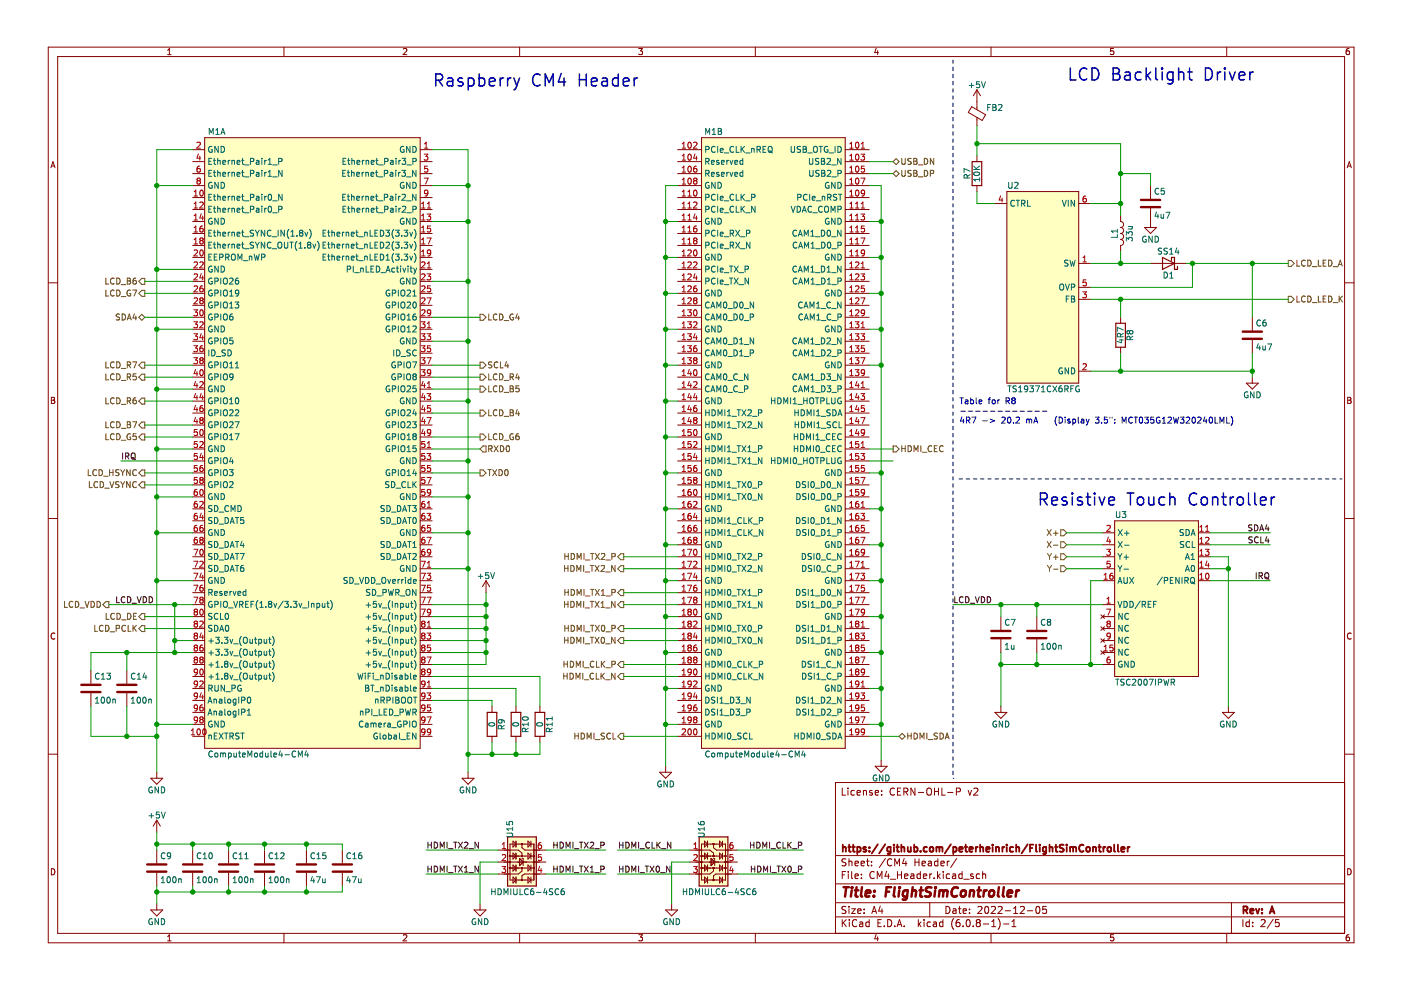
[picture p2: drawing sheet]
<svg xmlns="http://www.w3.org/2000/svg" width="297mm" height="210mm" viewBox="0 0 297 210" stroke-linecap="round" stroke-linejoin="round" font-family="sans-serif">
<path d="M.2 0h296.9v209.9h-296.9z" fill-rule="evenodd" fill="#fff" stroke="#fff" stroke-width=".21"/>
<g fill="none" stroke="#840000" stroke-width=".21">
<path d="M10.2 10h276.9v189.9h-276.9zM12.2 12h272.9v185.9h-272.9zM35.5 11.6h.8M35.5 10.7l.4-.4v1.3M60.2 10v2M85.5 10.4l.5-.1 .3 .4-.9 .9h.9M110.2 10v2M135.4 10.3h.8l-.4 .5 .4 .1v.6l-.2 .1-.6-.1M160.1 10v2M185.8 10.2l-.3 .9h.8M186.1 10.7v.9M207.1 19v4.2"/>
<path d="M207.1 19l-.7 1.3M207.1 19l.8 1.3M210.1 10v2M236.1 10.3h-.6l-.1 .6 .6-.1 .1 .7-.2 .1-.5-.1M260.1 10v2M286 10.3h-.4l-.1 .3-.1 .7 .2 .3 .5-.1-.1-.7h-.4l-.2 .2M10.8 35.6l.4-1.3 .5 1.3M10.9 35.2h.6M40.9 31.7h2.5M40.9 34.3h2.5M40.9 36.8h2.5M40.9 39.3h2.5"/>
<path d="M43.4 29.2h45.7v129.5h-45.7zM89.1 31.7h2.5M89.1 34.3h2.5M89.1 36.8h2.5M89.1 39.3h2.5M143.7 31.7h5M143.7 34.3h5M143.7 36.8h5M143.7 39.3h5M148.7 29.2h30.5v129.5h-30.5zM179.2 31.7h5.1M179.2 34.3h5.1"/>
<path d="M179.2 36.8h5.1M179.2 39.3h5.1M206 22.6l3 1.7-.8 1.2-2.9-1.7zM207.1 24.9v1.8M207.1 33v1.3M207.1 39.3v1.3M243.9 39.3v2.8M285.6 35.6l.5-1.3 .4 1.3M285.8 35.2h.6M10.2 60h2M40.9 41.9h2.5M40.9 44.4h2.5"/>
<path d="M40.9 47h2.5M40.9 49.5h2.5M40.9 52h2.5M40.9 54.6h2.5M40.9 57.1h2.5M40.9 59.7h2.5M89.1 41.9h2.5M89.1 44.4h2.5M89.1 47h2.5M89.1 49.5h2.5M89.1 52h2.5M89.1 54.6h2.5"/>
<path d="M89.1 57.1h2.5M89.1 59.7h2.5M143.7 41.9h5M143.7 44.4h5M143.7 47h5M143.7 49.5h5M143.7 52h5M143.7 54.6h5M143.7 57.1h5M143.7 59.7h5M179.2 41.9h5.1M179.2 44.4h5.1"/>
<path d="M179.2 47h5.1M179.2 49.5h5.1M179.2 52h5.1M179.2 54.6h5.1M179.2 57.1h5.1M179.2 59.7h5.1M210.9 43.2h2.6M213.5 40.6h15.2v40.6h-15.2zM228.7 55.8h2.5M228.7 43.2h2.5M237.6 45.7v1.3a.63 .63 0 0 1 .6 .6 .63 .63 0 0 1-.6 .6 .63 .63 0 0 1 .6 .7 .63 .63 0 0 1-.6 .6 .63 .63 0 0 1 .6 .6 .63 .63 0 0 1-.6 .7 .63 .63 0 0 1 .6 .6 .63 .63 0 0 1-.6 .6v1.3M242.7 48.2h2.5l-1.3 1.3z"/>
<path d="M243.9 44.2v4M243.9 55.8h7.7M285.1 60h2M40.9 62.2h2.5M40.9 64.7h2.5M40.9 67.3h2.5M40.9 69.8h2.5M40.9 72.3h2.5M40.9 74.9h2.5M40.9 77.4h2.5M40.9 80h2.5M89.1 62.2h2.5"/>
<path d="M89.1 64.7h2.5M89.1 67.3h2.5M89.1 69.8h2.5M89.1 72.3h2.5M89.1 74.9h2.5M89.1 77.4h2.5M89.1 80h2.5M143.7 62.2h5M143.7 64.7h5M143.7 67.3h5M143.7 69.8h5M143.7 72.3h5"/>
<path d="M143.7 74.9h5M143.7 77.4h5M143.7 80h5M179.2 62.2h5.1M179.2 64.7h5.1M179.2 67.3h5.1M179.2 69.8h5.1M179.2 72.3h5.1M179.2 74.9h5.1M179.2 77.4h5.1M179.2 80h5.1M228.7 78.7h2.5"/>
<path d="M228.7 63.5h2.5M228.7 60.9h2.5M237.6 67.3v1.2M237.6 73.6v1.3M265.5 67.3v2.8M265.5 72.1v2.8M265.5 80v1.2M10.9 84.2h.4l.3 .3-.3 .4 .3 .1v.3l-.2 .2h-.5zM10.9 84.9h.4M40.9 82.5h2.5M40.9 85h2.5M40.9 87.6h2.5"/>
<path d="M40.9 90.1h2.5M40.9 92.7h2.5M40.9 95.2h2.5M40.9 97.7h2.5M89.1 82.5h2.5M89.1 85h2.5M89.1 87.6h2.5M89.1 90.1h2.5M89.1 92.7h2.5M89.1 95.2h2.5M89.1 97.7h2.5M143.7 82.5h5"/>
<path d="M143.7 85h5M143.7 87.6h5M143.7 90.1h5M143.7 92.7h5M143.7 95.2h5M143.7 97.7h5M179.2 82.5h5.1M179.2 85h5.1M179.2 87.6h5.1M179.2 90.1h5.1M179.2 92.7h5.1M179.2 95.2h5.1"/>
<path d="M179.2 97.7h5.1M264.2 81.2h2.6l-1.3 1.3zM285.7 84.2h.5l.2 .3-.2 .4 .2 .1 .1 .3-.3 .2h-.5zM285.7 84.9h.5M10.2 109.9h2M40.9 110.4h2.5M40.9 113h2.5M40.9 115.5h2.5M40.9 118h2.5M40.9 100.3h2.5M40.9 102.8h2.5M40.9 105.4h2.5"/>
<path d="M40.9 107.9h2.5M89.1 110.4h2.5M89.1 113h2.5M89.1 115.5h2.5M89.1 118h2.5M89.1 100.3h2.5M89.1 102.8h2.5M89.1 105.4h2.5M89.1 107.9h2.5M143.7 110.4h5M143.7 113h5M143.7 115.5h5"/>
<path d="M143.7 118h5M143.7 100.3h5M143.7 102.8h5M143.7 105.4h5M143.7 107.9h5M179.2 110.4h5.1M179.2 113h5.1M179.2 115.5h5.1M179.2 118h5.1M179.2 100.3h5.1M179.2 102.8h5.1M179.2 105.4h5.1"/>
<path d="M179.2 107.9h5.1M233.8 113h2.5M233.8 115.5h2.5M233.8 118h2.5M236.3 110.4h17.8v33h-17.8zM254.1 113h2.5M254.1 115.5h2.5M254.1 118h2.5M285.1 109.9h2M11.6 134.3a.58 .58 0 0 0-.8 .6 .58 .58 0 0 0 .8 .5M40.9 128.2h2.5M40.9 123.1h2.5"/>
<path d="M40.9 120.6h2.5M40.9 138.4h2.5M40.9 130.7h2.5M40.9 133.3h2.5M40.9 135.8h2.5M40.9 125.7h2.5M89.1 128.2h2.5M89.1 123.1h2.5M89.1 120.6h2.5M89.1 138.4h2.5M89.1 130.7h2.5M89.1 133.3h2.5"/>
<path d="M89.1 135.8h2.5M89.1 125.7h2.5M103 123.1l-.7 1.3M103 123.1v2.6M103 123.1l.8 1.3M143.7 128.2h5M143.7 123.1h5M143.7 120.6h5M143.7 138.4h5M143.7 130.7h5M143.7 133.3h5M143.7 135.8h5"/>
<path d="M143.7 125.7h5M179.2 128.2h5.1M179.2 123.1h5.1M179.2 120.6h5.1M179.2 138.4h5.1M179.2 130.7h5.1M179.2 133.3h5.1M179.2 135.8h5.1M179.2 125.7h5.1M212.2 130.7v2.8M212.2 135.6v2.8M219.8 130.7v2.8"/>
<path d="M219.8 135.6v2.8M233.4 138l.8 .7M233.4 130.4l.8 .7M233.4 132.9l.8 .8M233.4 135.4l.8 .8M233.8 128.2h2.5M233.8 123.1h2.5M233.8 120.6h2.5M233.8 138.4h2.5M233.8 130.7h2.5M233.8 133.3h2.5M233.8 135.8h2.5"/>
<path d="M234.2 138l-.8 .7M234.2 130.4l-.8 .7M234.2 132.9l-.8 .8M234.2 135.4l-.8 .8M254.1 123.1h2.5M254.1 120.6h2.5M286.5 134.3a.58 .58 0 0 0-.8 .6 .58 .58 0 0 0 .8 .5M10.2 159.9h2M19.3 142.2v2.8M19.3 147v2.8M26.9 142.2v2.8M26.9 147v2.8"/>
<path d="M40.9 143.4h2.5M40.9 140.9h2.5M40.9 151h2.5M40.9 156.1h2.5M40.9 146h2.5M40.9 148.5h2.5M40.9 153.6h2.5M89.1 143.4h2.5M89.1 140.9h2.5M89.1 151h2.5M89.1 156.1h2.5M89.1 146h2.5"/>
<path d="M89.1 148.5h2.5M89.1 153.6h2.5M104.3 149.8v1.2M104.3 156.1v1.3M109.4 149.8v1.2M109.4 156.1v1.3M114.5 149.8v1.2M114.5 156.1v1.3M143.7 143.4h5M143.7 140.9h5M143.7 151h5M143.7 156.1h5"/>
<path d="M143.7 146h5M143.7 148.5h5M143.7 153.6h5M179.2 143.4h5.1M179.2 140.9h5.1M179.2 151h5.1M179.2 156.1h5.1M179.2 146h5.1M179.2 148.5h5.1M179.2 153.6h5.1M210.9 151h2.6l-1.3 1.3zM212.2 149.8v1.2"/>
<path d="M233.8 140.9h2.5M259.2 151h2.5l-1.3 1.3zM260.4 149.8v1.2M285.1 159.9h2M32 165h2.5l-1.3 1.3zM33.2 163.7v1.3M33.2 173.9v2.5M33.2 173.9l-.7 1.3M33.2 173.9l.8 1.3M98 165h2.5l-1.3 1.3zM99.2 163.7v1.3M108.1 179h5.1v7.6h-5.1z"/>
<path d="M108.8 178.3l.6 .7-.6 .6zM109.4 178.3v1.3M110.7 178.8v.9l.6 .5h4.4M111.9 178.3l.7 .7-.7 .6zM112.6 178.3v1.3M139.9 163.7h2.5l-1.3 1.3zM141.1 162.5v1.2M148.7 179h5.1v7.6h-5.1zM149.4 178.3l.6 .7-.6 .6zM150 178.3v1.3M151.3 178.8v.9l.6 .5h4.5M152.5 178.3l.7 .7-.7 .6z"/>
<path d="M153.2 178.3v1.3M178.6 167.1v1.5h.7M179.8 167.1v.1M179.8 167.6v1M181.1 167.7l-.4-.1-.3 .3 .2 .6h.5M181.7 168.1l.7-.2v-.2l-.5-.1-.2 .2 .1 .7h.6M183.1 167.7l.2-.1 .3 .1 .1 .9M183.1 167.6v1M184.9 167.7l-.3-.1-.2 .2v.2l.5 .2v.3h-.5M185.6 162.5h2.5l-1.3 1.2zM185.6 168.1l.7-.2-.1-.2-.4-.1-.2 .2v.7h.6M186.8 161.2v1.3"/>
<path d="M186.9 168.4v.2M186.9 167.7v.1M189.6 167.2a.71 .71 0 0 0-1 .5 .71 .71 0 0 0 .7 .9l.3-.2M190.3 167.8h.5M191 167.1h-.7v1.5h.7M191.6 167.9l.7-.1 .2-.2-.1-.4-.8-.1v1.5M192 167.9l.5 .7M194 167.1v1.5l-.9-1.5v1.5M194.7 168h1.1M196.6 167.3l.2-.2a.5 .5 0 0 1 .7 .5v.5a.5 .5 0 0 1-.5 .5 .5 .5 0 0 1-.5-.5zM198.1 167.1v1.5M198.1 167.8h.9"/>
<path d="M199 167.1v1.5M199.7 167.1v1.5h.7M200.9 168h1.2M202.8 167.9l.7-.1 .1-.2v-.4l-.8-.1v1.5M205.3 167.6l.3 1 .4-1M206.5 167.2l.6-.1 .2 .4-.9 1.1h.9M285.1 165.9h-108v32M10.9 184.2a.66 .66 0 0 1 .7 .6 .66 .66 0 0 1-.7 .7zM32 192.9h2.5l-1.3 1.3zM33.2 180.2v2.8M33.2 185.1v2.8M33.2 191.7v1.2"/>
<path d="M35.5 198.6l.4-.4v1.3M35.5 199.5h.8M40.9 180.2v2.8M40.9 185.1v2.8M48.5 180.2v2.8M48.5 185.1v2.8M56.1 180.2v2.8M56.1 185.1v2.8M60.2 197.9v2M65 180.2v2.8M65 185.1v2.8M72.6 180.2v2.8"/>
<path d="M72.6 185.1v2.8M85.5 198.3l.5-.1 .3 .4-.9 .9h.9M100.5 192.9h2.5l-1.2 1.3zM101.8 191.7v1.2M105.6 182.8h10.1M105.6 180.2h4.3l.8 .7v.6M108.1 181.5h5.1M108.1 184h5.1M108.8 186l.6 .6-.6 .6zM108.8 180.9l.6 .6-.6 .6zM108.8 183.4l.6 .6-.6 .7zM109.4 180.9v1.2"/>
<path d="M109.4 183.4v1.3M109.4 186v1.2M110.2 182l.7 .8-.7 .7zM110.2 197.9v2M110.7 183.9v.8l-.8 .6h-4.3M110.7 182h.2v1.5M111.9 180.9l.7 .6-.7 .6zM111.9 183.4l.7 .6-.7 .7zM111.9 186l.7 .6-.7 .6zM112.6 180.9v1.2M112.6 183.4v1.3M112.6 186v1.2"/>
<path d="M115.7 185.3h-4.5l-.5 .4v.9M135.4 198.2h.8l-.4 .5 .4 .1v.6l-.2 .1-.6-.1M141.1 192.9h2.6l-1.3 1.3zM142.4 191.7v1.2M146.2 182.8h10.2M146.2 180.2h4.3l.8 .7v.6M148.7 181.5h5.1M148.7 184h5.1M149.4 180.9l.6 .6-.6 .6zM149.4 183.4l.6 .6-.6 .7zM149.4 186l.6 .6-.6 .6zM150 180.9v1.2"/>
<path d="M150 183.4v1.3M150 186v1.2M150.8 182l.7 .8-.7 .7zM151.3 183.9v.8l-.8 .6h-4.3M151.3 182h.2v1.5M152.5 180.9l.7 .6-.7 .6zM152.5 183.4l.7 .6-.7 .7zM152.5 186l.7 .6-.7 .6zM153.2 180.9v1.2M153.2 183.4v1.3M153.2 186v1.2M156.4 185.3h-4.6l-.5 .4v.9"/>
<path d="M160.1 197.9v2M177.1 194.4h108M177.1 191.4h108M177.1 187.4h108M177.1 181.4h108M178.6 195v1.5M178.6 185.5h.5M178.8 195.6l.6 .9M179.3 184.8h-.7v1.5M179.4 192.2h-.6l-.2 .1v.4l.6 .3 .2 .4-.3 .3-.6-.1M179.4 182.2l-.6-.1-.2 .1v.5l.6 .2 .2 .4-.3 .3-.6-.1M179.4 195l-.8 .8"/>
<path d="M179.9 184.8v.1M179.9 185.3v1M180 182.1v1.5M180 192.2v.1M180 192.7v1M180 182.7l.2-.1 .4 .1v.9M180.1 195v.1M180.1 195.5v1M180.6 192.7h.8l-.8 1h.8M180.6 184.8v1.3l.2 .2M181.3 183.1l.7-.2-.1-.2-.4-.1-.2 .2 .1 .7h.5M181.3 185.8l.7-.2-.1-.2-.4-.1-.2 .2 .1 .7h.5"/>
<path d="M181.6 195.1a.71 .71 0 0 0-.9 .5 .71 .71 0 0 0 .7 .9l.2-.2M181.9 193.2l.7-.2-.1-.3h-.4l-.2 .2v.7h.6M182.3 195.5h.6v1M182.6 183.1l.7-.2-.1-.2-.4-.1-.2 .2v.7h.6M182.6 186.1v.2M182.6 185.4v.1M182.9 195.8l-.5 .1-.2 .2 .2 .4 .5-.1M183.2 192.7v.2M183.2 193.5v.2M183.7 182.6h.6M183.9 182.1v1.3l.4 .2M184.3 195.5h-.4l-.3 .3 .1 .6h.6"/>
<path d="M184.3 195v1.5M184.8 183.4v.2M184.8 182.7v.1M184.9 193.7l.5-1.5 .5 1.5M185 193.2h.7M185.4 184.9a.71 .71 0 0 0-1 .5 .71 .71 0 0 0 .7 .9l.3-.2M185.8 198.1l-.3 .9h.8M186 186.3v-1.5l.5 1.1 .5-1.1v1.5M186.1 198.6v.9M186.1 195.7h.5M186.6 192.1l-.3 1.1h.9M186.9 195h-.8v1.5h.8"/>
<path d="M187 192.7v1M187.5 196.3v.2M187.7 182l-1.3 1.9M188 184.7l-.4 1.1h1M188.2 195a.76 .76 0 0 1 .9 .7 .76 .76 0 0 1-.9 .8zM188.4 185.3v1M188.8 186.4h1.1M189.1 182.2a.71 .71 0 0 0-1 .5 .71 .71 0 0 0 .7 .9l.3-.2M189.7 196.3v.2M189.7 183.6v-1.5l.5 1.1 .5-1.1v1.5M190.2 196.5l.5-1.5 .5 1.5M190.3 185.5h.8"/>
<path d="M190.3 184.8v1.5M190.3 196h.8M191.1 184.8v1.5M191.7 196.3v.2M191.7 182l-.4 1.1h1M191.8 185.8l.7-.2-.1-.2-.4-.1-.2 .2v.7h.6M192.1 182.6v1M193.1 185.4h.6l.1 .9M193.8 185.6l-.5 .1-.2 .2 .2 .4 .5-.1M194 182.1v1.5M194 182.8h.8M194.7 195v1.5"/>
<path d="M194.8 195.9l.5 .6M194.8 182.1v1.5M195.1 185.4l-.4-.1-.3 .3 .2 .6h.5M195.1 184.8v1.5M195.3 195.5l-.6 .5M195.5 183.1l.7-.2-.1-.2-.4-.1-.2 .2 .1 .7h.5M195.8 185.8l.7-.2-.1-.2-.4-.1-.2 .2v.7h.6M195.9 195v.1M195.9 195.5v1M196.8 182.7h.6l.1 .9M197.1 191.4v3M197.1 185.3v1"/>
<path d="M197.3 195.5h-.5l-.2 .3 .1 .6h.6M197.5 182.9l-.5 .1-.2 .2 .2 .4 .5-.1M197.6 185.3l-.5 .3M197.9 195.5h.6l.1 1M198.1 186.1v.2M198.6 195.8l-.5 .1-.3 .2 .3 .4 .5-.1M198.8 184.8v1.5M198.8 182.7l-.4-.1-.3 .3 .2 .6h.5M198.8 182.1v1.5M198.9 185.7l.4 .6M199.3 185.3l-.5 .6M199.5 183.1l.7-.2-.1-.2-.4-.1-.2 .2 .1 .7h.5"/>
<path d="M199.9 195.5h-.4l-.3 .3 .1 .6h.6M199.9 195v1.5M200 184.8v.1M200 185.3v1M200.6 192.2a.76 .76 0 0 1 .8 .7 .76 .76 0 0 1-.8 .8zM200.8 182.6v1M201.3 182.6l-.5 .3M201.3 185.4l-.4-.1-.3 .3 .2 .6h.5M202 185.4h.6v.9M202.1 192.7h.5l.1 1M202.2 194.8a1.72 1.72 0 0 0 0 2.2M202.6 185.6l-.5 .1-.2 .2 .2 .4 .5-.1"/>
<path d="M202.7 193l-.5 .1-.2 .2 .2 .4 .5-.1M202.8 182l-1.2 1.9M203.2 192.7h.6M203.4 192.2v1.3l.4 .2M203.4 195h-.4a1.01 1.01 0 0 0 0 1.5l.5-.2 .1-.5-.3-.3-.5 .1-.1 .2M204 185.4l-.4-.1-.3 .3 .1 .6h.6M204 184.8v1.5M204.2 193.2l.7-.2-.1-.3h-.4l-.2 .2 .1 .7h.5M204.2 196.3v.2M204.3 186.4h1.2M205 195.1l.2-.1a.8 .8 0 0 1 .5 .7 .8 .8 0 0 1-.5 .8l-.4-.6zM205.6 193.5v.2"/>
<path d="M205.6 192.7v.2M206.3 196.3v.2M206.3 185.4l-.3-.1-.2 .2v.2l.5 .2v.3h-.5M207.3 195.6l-.3 .3 .1 .4 .2 .2 .4-.1 .1-.2v-.4l-.2-.2M207.3 195.6l-.3-.3 .3-.3h.3l.2 .3-.2 .3M207.3 195.6h.3M207.3 192.3l.6-.1 .3 .4-.9 1.1h.9M207.7 185.4l-.4-.1-.3 .3 .1 .6h.6M208.3 185.4l.3-.1 .3 .1 .1 .9M208.3 184.8v1.5M208.5 195.9h1.1M208.9 192.3l.2-.1a.8 .8 0 0 1 .5 .7 .8 .8 0 0 1-.5 .8l-.3-.6z"/>
<path d="M210.1 197.9v2M210.2 192.3l.6-.1 .3 .4-1 1.1h1M210.3 196.5h.8M210.3 195.4l.4-.4v1.5M211.6 192.3l.6-.1 .3 .4-.9 1.1h.9M211.6 194.8a1.72 1.72 0 0 1 0 2.2M212.8 195.9h1.1M213.1 193.1h1.2M214.5 196.5h.9M214.5 195.4l.5-.4v1.5M214.9 193.7h.9M214.9 192.6l.4-.4v1.5"/>
<path d="M216.3 192.3l.6-.1 .3 .4-.9 1.1h.9M217.8 193.1h1.2M219.8 192.3l.2-.1a.8 .8 0 0 1 .5 .7 .8 .8 0 0 1-.5 .8l-.4-.6zM221.8 192.2h-.7l-.1 .7 .3-.2 .5 .1 .1 .2-.1 .5-.2 .2-.6-.2M236.1 198.2h-.6l-.1 .6 .6-.1 .1 .7-.2 .1-.5-.1M260.1 197.9v2M261.1 191.4v6.5M263.5 195v1.5M264.9 195.5h-.4l-.3 .3 .1 .6h.6M264.9 195v1.5M265.6 196.3v.2M265.6 195.5v.2"/>
<path d="M267.4 195.1l.5-.1 .3 .4-.9 1.1h.9M269.9 194.9l-1.2 1.9M271.2 195h-.8v.7l.2-.2 .5 .1 .1 .2v.5l-.3 .2-.5-.2M285.7 184.2a.66 .66 0 0 1 .8 .6 .66 .66 0 0 1-.8 .7zM286 198.2h-.4l-.1 .3-.1 .7 .2 .3 .5-.1-.1-.7h-.4l-.2 .2"/>
<circle cx="110.7" cy="179" r=".13"/>
<circle cx="151.3" cy="179" r=".13"/>
<circle cx="108.1" cy="182.8" r=".13"/>
<circle cx="108.1" cy="181.5" r=".13"/>
<circle cx="108.1" cy="184" r=".13"/>
<circle cx="110.7" cy="184" r=".13"/>
<circle cx="110.7" cy="181.5" r=".13"/>
<circle cx="110.7" cy="186.6" r=".13"/>
<circle cx="113.2" cy="184" r=".13"/>
<circle cx="113.2" cy="182.8" r=".13"/>
<circle cx="113.2" cy="181.5" r=".13"/>
<circle cx="148.7" cy="182.8" r=".13"/>
<circle cx="148.7" cy="181.5" r=".13"/>
<circle cx="148.7" cy="184" r=".13"/>
<circle cx="151.3" cy="181.5" r=".13"/>
<circle cx="151.3" cy="184" r=".13"/>
<circle cx="151.3" cy="186.6" r=".13"/>
<circle cx="153.8" cy="182.8" r=".13"/>
<circle cx="153.8" cy="184" r=".13"/>
<circle cx="153.8" cy="181.5" r=".13"/>
</g>
<g fill="none" stroke="#840000" stroke-width=".39">
<path d="M178.7 179.1v1.5M178.7 179.7l.2-.1 .4 .1v.9M179.8 179.6h.6M180 179.1v1.3l.4 .2M180.7 179.6h.6M180.9 179.1v1.3l.4 .2M181.8 179.7l.4-.1 .3 .3-.2 .6h-.5M181.8 179.6v1.5M183.6 179.7l-.3-.1-.3 .2 .1 .2 .5 .2v.3h-.6M184.3 179.7v.1M186.1 179l-1.3 1.9M187.7 179l-1.3 1.9"/>
<path d="M188.8 179.7l-.4-.1-.3 .3 .2 .6h.5M188.8 179.6v1.2l-.3 .3-.3-.1M189.5 179.1v.1M189.5 179.6v1M190 179.6h.6M190.3 179.1v1.3l.3 .2M191.1 179.7l.2-.1 .4 .1 .1 .9M191.1 179.1v1.5M192.5 179.6v.9l.4 .1 .2-.2M193.1 179.6v1M193.8 179.7l.5-.1 .2 .3-.1 .6h-.6M193.8 179.1v1.5"/>
<path d="M196.5 179.7l-.4-.1-.3 .3 .2 .6h.5M197.2 179.7l.2-.1 .4 .1 .1 .6-.2 .2-.3 .1-.2-.2zM198.5 179.7l.5-.1 .2 .2M198.5 179.6v1M199.2 179.8l.2-.2 .3 .1 .1 .9M199.2 179.8v.8M201.6 179l-1.3 1.9M202.1 179.7l.4-.1 .3 .3-.1 .6h-.6M202.1 179.6v1.5M204.5 179.6h.6M204.7 179.1v1.3l.4 .2M206.9 179.6v1"/>
<path d="M207.3 179.6l-.4 .3M207.8 179.7l.2-.1 .4 .1 .1 .9M207.8 179.1v1.5M210.5 179.1v.1M210.5 179.6v1M211.2 179.7l.2-.1 .3 .1 .1 .9M211.2 179.6v1M212.5 179.6v1M213 179.6l-.5 .3M213.5 179.1v.1M213.5 179.6v1M214.8 179.7l-.4-.1-.3 .3 .1 .6h.6"/>
<path d="M215.5 179.7l.2-.1 .3 .1 .1 .9M215.5 179.1v1.5M217.9 179l-1.3 1.9M218.4 179.8h.5M219.1 179.1h-.7v1.5M219.7 179.1v1.3l.2 .2M220.5 179.1v.1M220.5 179.6v1M221.8 179.7l-.4-.1-.3 .3 .1 .6h.6M221.8 179.6v1.2l-.3 .3-.3-.1M222.5 179.7l.2-.1 .4 .1 .1 .9M222.5 179.1v1.5"/>
<path d="M223.7 179.6h.5M223.9 179.1v1.3l.3 .2M225.5 179.2l-.6-.1-.2 .3 .1 .3 .6 .3v.4l-.2 .2-.5-.1M226.2 179.1v.1M226.2 179.6v1M226.9 179.7l.4-.1 .2 .2M226.9 179.6v1M227.5 179.8l.2-.2 .4 .1 .1 .9M227.5 179.8v.8M229.7 179.2a.71 .71 0 0 0-1 .5 .71 .71 0 0 0 .7 .9l.3-.2M230.4 179.7l.2-.1 .4 .1 .1 .6-.2 .2-.3 .1-.2-.2zM231.7 179.7l.2-.1 .4 .1 .1 .9"/>
<path d="M231.7 179.6v1M232.9 179.6h.5M233.1 179.1v1.3l.3 .2M233.9 179.6v1M234.4 179.6l-.5 .3M234.9 179.7l.2-.1 .4 .1 .1 .6-.2 .2-.3 .1-.2-.2zM236.2 179.1v1.3l.2 .2M237 179.1v1.3l.2 .2M239.1 179.6v1M239.5 179.6l-.4 .3M184.3 180.4v.2M195.2 180.4v.2"/>
<path d="M203.4 180.1l.7-.2-.1-.2-.4-.1-.2 .2 .1 .7h.5M205.5 180.1l.7-.2v-.2l-.5-.1-.2 .2 .1 .7h.6M209.1 180.1l.7-.2-.1-.2-.4-.1-.2 .2 .1 .7h.5M237.7 180.1l.7-.2v-.2l-.5-.1-.2 .2 .1 .7h.6M263.6 193l.8-.1 .1-.2-.1-.4-.8-.1v1.5M264 193l.5 .7M265.1 193.2l.7-.2-.1-.3h-.4l-.2 .2v.7h.6M266.3 192.7l.3 1 .4-1M267.6 193.5v.2M267.6 192.7v.2M269.2 193.7l.5-1.5 .5 1.5M269.4 193.2h.7"/>
</g>
<g fill="none" stroke="#840000" stroke-width=".52">
<path d="M178.8 188.1h1.2M179.4 188.1l-.2 2M180.6 188.8l-.2 1.3M180.7 188.1l-.1 .2M181.2 188.8h.8M181.6 188.1l-.2 1.7 .1 .2 .3 .1M182.8 188.1l-.3 1.7 .3 .3M183.5 189.4l1-.2v-.3l-.6-.1-.3 .3v.9h.7M185.3 189.9v.2M185.4 188.9v.2M187.9 189.1h.6M188.9 188.1h-.9l-.3 2"/>
<path d="M189.7 188.1l-.2 1.7 .2 .3M190.7 188.8l-.2 1.3M190.7 188.1v.2M192.5 188.9a.66 .66 0 0 0-1 .3l-.1 .5 .2 .3h.7M192.5 188.8l-.2 1.6-.5 .4-.4-.1M193.4 189l.3-.2 .5 .1-.1 1.2M193.5 188.1l-.2 2M194.9 188.8h.8M195.3 188.1l-.2 1.7 .1 .2 .3 .1M197.5 188.2a.85 .85 0 0 0-1.1 .1v.6l.9 .4-.1 .6a.85 .85 0 0 1-1.1 .1M198.3 188.8l-.2 1.3M198.4 188.1l-.1 .2"/>
<path d="M199.2 189l.6-.2 .3 .3M199.2 188.8l-.1 1.3M200.1 189.1a.5 .5 0 0 1 .7-.2v1.2M200.1 189.1l-.2 1M203.1 188.3a.88 .88 0 0 0-1 0 .88 .88 0 0 0-.4 .9 .69 .69 0 0 0 .4 .8 .69 .69 0 0 0 .8-.1M203.9 189l.1-.1a.5 .5 0 0 1 .8 .3l-.1 .5-.2 .3a.5 .5 0 0 1-.8-.3zM205.7 189l.3-.2 .5 .1-.1 1.2M205.7 188.8l-.2 1.3M207.2 188.8h.8M207.6 188.1l-.2 1.7 .1 .2 .3 .1M208.7 188.8l-.2 1.3M209.2 188.8l-.4 .1-.2 .3"/>
<path d="M209.9 189l.1-.1a.5 .5 0 0 1 .8 .3l-.1 .5-.2 .3a.5 .5 0 0 1-.8-.3zM211.8 188.1l-.2 1.7 .2 .3M212.8 188.1l-.2 1.7 .3 .3M213.6 189.4l1-.2-.1-.3h-.7l-.2 .9 .2 .3 .6-.1M215.5 188.8l-.2 1.3M216.1 188.8l-.4 .1-.2 .3"/>
</g>
<g fill="#ffffc2" stroke="#ffffc2" stroke-width=".21">
<path d="M236.3 110.4h17.8v33h-17.8z" fill-rule="evenodd"/>
<path d="M43.4 29.2h45.7v129.5h-45.7z" fill-rule="evenodd"/>
<path d="M213.5 40.6h15.2v40.6h-15.2z" fill-rule="evenodd"/>
<path d="M148.7 29.2h30.5v129.5h-30.5z" fill-rule="evenodd"/>
</g>
<g fill="none" stroke="#006464" stroke-width=".21">
<path d="M205.5 18.1h1M206 17.6v1M207.7 17.3h-.6l-.1 .6h.6l.1 .6-.2 .1-.5-.1M208.1 17.3l.4 1.3 .4-1.3M44.3 34.2h.4M44.3 36.7h.4M44.4 28.5v-1.3l.4 .9 .4-.9v1.3M44.9 33.6h-.6v1.2h.6M44.9 36.1h-.6v1.3h.6M44.9 31.1a.58 .58 0 0 0-.7 .6 .58 .58 0 0 0 .8 .5v-.4h-.2M44.9 38.7a.58 .58 0 0 0-.7 .6 .58 .58 0 0 0 .8 .5v-.4h-.2M45.2 34h.5"/>
<path d="M45.2 36.5h.5M45.4 33.6v1.1l.3 .1M45.4 36.1v1.1l.3 .2M45.7 27.6l.4-.4v1.3M45.7 28.5h.8M46.2 33.6v1.2M46.2 36.1v1.3M46.2 34.1h.4l.1 .7M46.2 36.7l.4-.1 .1 .8M46.3 31v1.3l-.8-1.3v1.3M46.3 38.7v1.2l-.8-1.2v1.2M46.8 28.5l.5-1.3 .4 1.3"/>
<path d="M46.9 31a.64 .64 0 0 1 .7 .7 .64 .64 0 0 1-.7 .6zM46.9 38.7a.64 .64 0 0 1 .7 .6 .64 .64 0 0 1-.7 .6zM47 28.1h.6M47.2 34.4l.6-.1v-.2l-.4-.1-.2 .2 .1 .6h.5M47.2 37l.6-.2v-.2l-.4-.1-.2 .2 .1 .6h.5M48.4 34v.8M48.4 36.5v.9M48.7 34l-.3 .2M48.7 36.5l-.3 .3M49.2 34v.8M49.2 36.5v.9M49.2 34.1h.5v.7"/>
<path d="M49.2 36.7l.5-.1v.8M50.3 34.4l.6-.1-.1-.2-.4-.1-.1 .2v.6h.5M50.3 37l.6-.2-.1-.2-.4-.1-.1 .2v.6h.5M51.2 34h.5M51.2 36.5h.5M51.4 33.6v1.1l.3 .1M51.4 36.1v1.1l.3 .2M51.8 35h1M51.8 37.5h1M53.1 34.2h.6l.1-.5-.7-.1v1.2M53.1 36.8l.6-.1 .1-.5-.7-.1v1.3M54.4 34.1h.5v.7"/>
<path d="M54.4 36.6h.5v.8M54.9 36.8l-.6 .3 .2 .3 .4-.1M54.9 34.3l-.6 .2 .2 .3h.4M55.5 33.6v.1M55.5 34v.8M55.5 36.1v.1M55.5 36.5v.9M56.1 34v.8M56.1 36.5v.9M56.5 34l-.4 .2M56.5 36.5l-.4 .3M56.8 34.8h.8"/>
<path d="M56.8 33.9l.4-.3v1.2M56.8 36.5l.4-.4v1.3M56.8 37.4h.8M57.8 35h1M57.8 37.5h1M59.1 34.2h.6l.1-.5-.7-.1v1.2M59.8 36.1v1.3l-.7-1.3v1.3M72.7 36.7h.4M72.7 34.2h.4M73.3 36.1h-.6v1.3h.6M73.3 33.6h-.6v1.2h.6M73.6 36.5h.5"/>
<path d="M73.7 34h.5M73.8 36.1v1.1l.3 .2M73.9 33.6v1.1l.3 .1M74.5 36.7l.5-.1 .1 .8M74.5 36.1v1.3M74.6 33.6v1.2M74.6 34.1h.5v.7M75.6 37l.6-.2v-.2l-.4-.1-.2 .2 .1 .6h.5M75.7 34.4l.6-.1-.1-.2-.3-.1-.2 .2v.6h.5M76.8 36.5v.9M76.8 34v.8M77.1 36.5l-.3 .3"/>
<path d="M77.2 34l-.4 .2M77.6 36.7l.4-.1 .1 .8M77.6 36.5v.9M77.6 34v.8M77.6 34.1h.5l.1 .7M78.6 37l.7-.2-.1-.2-.4-.1-.2 .2 .1 .6h.5M78.7 34.4l.6-.1v-.2l-.4-.1-.2 .2 .1 .6h.5M79.6 36.5h.5M79.7 34h.5M79.8 36.1v1.1l.3 .2M79.9 33.6v1.1l.3 .1M80.2 37.5h1"/>
<path d="M80.3 35h.9M81.5 36.8l.6-.1 .1-.5-.7-.1v1.3M81.6 34.2h.6v-.5l-.6-.1v1.2M82.8 36.6h.4l.1 .8M82.8 34.1h.5l.1 .7M83.3 36.8l-.6 .3 .2 .3 .4-.1M83.4 34.3l-.6 .2 .1 .3h.5M83.9 36.1v.1M83.9 36.5v.9M84 33.6v.1M84 34v.8M84.5 36.5v.9"/>
<path d="M84.6 34v.8M84.9 36.5l-.4 .3M84.9 34l-.3 .2M85.2 36.1h.8l-.5 .5 .4 .1v.6l-.2 .1-.5-.1M85.2 33.6h.8l-.4 .5 .4 .1v.5l-.2 .1-.6-.1M85.6 38.7a.58 .58 0 0 0-.7 .6 .58 .58 0 0 0 .8 .5v-.4h-.3M85.6 31.1a.58 .58 0 0 0-.7 .6 .58 .58 0 0 0 .8 .5v-.4h-.3M86.2 37.5h1M86.3 35h.9M86.9 31v1.3l-.7-1.3v1.3M86.9 38.7v1.2l-.7-1.2v1.2M87.5 31a.64 .64 0 0 1 .8 .7 .64 .64 0 0 1-.8 .6z"/>
<path d="M87.5 34.2h.6l.1-.5-.7-.1v1.2M87.5 38.7a.64 .64 0 0 1 .8 .6 .64 .64 0 0 1-.8 .6zM88.2 36.1v1.3l-.7-1.3v1.3M149.6 28.5v-1.3l.4 .9 .5-.9v1.3M149.6 31.7l.6-.1 .1-.4-.7-.2v1.3M149.6 34.2h.6l.1-.5-.7-.1v1.2M149.6 36.8l.6-.1 .1-.5-.7-.1v1.3M149.9 34.2l.5 .6M149.9 36.8l.5 .6M150.3 38.7a.58 .58 0 0 0-.7 .6 .58 .58 0 0 0 .8 .5v-.4h-.3M150.8 34.4l.6-.1v-.2l-.4-.1-.2 .2 .1 .6h.5M150.8 37l.6-.2v-.2l-.4-.1-.2 .2 .1 .6h.5"/>
<path d="M151 27.6l.4-.4v1.3M151 28.5h.7M151.6 31.2a.56 .56 0 0 0-.8 .5 .56 .56 0 0 0 .8 .5M151.6 38.7v1.2l-.7-1.2v1.2M152.2 31v1.3M152.2 38.7a.64 .64 0 0 1 .8 .6 .64 .64 0 0 1-.8 .6zM152.3 27.2h.4l.2 .3-.2 .3 .2 .2 .1 .3-.2 .2h-.5zM152.3 27.8h.4M152.4 34.1l-.3-.1-.2 .2 .1 .2 .4 .1v.3h-.5M152.4 36.6l-.3-.1-.2 .2 .1 .2 .4 .1v.3h-.5M152.7 31.9l.6-.1v-.3h-.4l-.2 .1 .1 .6h.5M153 34.4l.6-.1-.1-.2-.4-.1-.1 .2v.6h.5"/>
<path d="M153 37l.6-.2-.1-.2-.4-.1-.1 .2v.6h.5M153.6 32.4h.9M154.1 34v.8M154.1 36.5v.9M154.5 34l-.4 .2M154.5 36.5l-.4 .3M154.8 34l.3 .8 .3-.8M154.8 36.5l.3 .9 .3-.9M155.6 31.2a.56 .56 0 0 0-.8 .5 .56 .56 0 0 0 .8 .5M155.8 34.4l.6-.1-.1-.2-.3-.1-.2 .2 .1 .6h.4M155.8 37l.6-.2-.1-.2-.3-.1-.2 .2 .1 .6h.4M156.1 31v1.3h.6"/>
<path d="M157.1 31v1.3M157.3 31.6l.5 .7M157.5 34.1l-.4-.1-.2 .2 .1 .6h.5M157.5 36.6l-.4-.1-.2 .3 .1 .5h.5M157.5 33.6v1.2M157.5 36.1v1.3M157.8 31l-.7 .8M158.1 32.4h1M159.4 31.6l.4-.1 .1 .8M159.4 31.5v.8M160.5 31.7l.6-.1 .1-.4-.7-.2v1.3M160.8 31.7l.4 .6"/>
<path d="M161.8 31.6h.4M162.4 31h-.6v1.3h.6M162.9 31.2l.3-.2a.43 .43 0 0 1 .5 .5v.4a.42 .42 0 0 1-.4 .4 .42 .42 0 0 1-.4-.4zM163.1 32l.7 .4M167.7 31v1.1l.3 .2h.2l.3-.2v-1.1M169.7 31.1l-.6 .1v.3l.5 .3 .1 .3-.2 .2-.5-.1M170.3 31h.4l.2 .3-.2 .3 .2 .2 .1 .3-.2 .2h-.5zM170.3 31.6h.4M171.2 32.4h1M171.6 33.6v1l.3 .2h.3l.1-.2v-1M171.7 36.1v1l.2 .3 .4-.1 .1-.2v-1M172.5 31.2l.3-.2a.43 .43 0 0 1 .5 .5v.4a.42 .42 0 0 1-.4 .4 .42 .42 0 0 1-.4-.4z"/>
<path d="M173.6 33.6h-.5l-.2 .2 .1 .3 .5 .3v.3l-.6 .1M173.7 31h.7M173.7 36.2h-.7v.4l.5 .2 .2 .3-.3 .3-.5-.1M174 31v1.3M174.1 34.2h.5M174.1 33.6h.5l.2 .2-.2 .4 .2 .1 .1 .3-.3 .2h-.5zM174.2 36.7h.4M174.2 36.1h.4l.3 .3-.3 .3 .3 .1v.3l-.2 .3h-.5zM175.4 33.7l.4-.1 .3 .3-.8 .9h.8M175.4 36.2l.5-.1 .2 .4-.7 .9h.7M175.5 31.1a.58 .58 0 0 0-.8 .6 .58 .58 0 0 0 .8 .5v-.4h-.2M175.7 38.7a.58 .58 0 0 0-.7 .6 .58 .58 0 0 0 .8 .5v-.4h-.3"/>
<path d="M175.8 32.4h.9M176.3 35h1M176.4 37.5h1M177 31v1.3M177 38.7v1.2l-.7-1.2v1.2M177.7 38.7a.64 .64 0 0 1 .7 .6 .64 .64 0 0 1-.7 .6zM177.7 31a.64 .64 0 0 1 .7 .7 .64 .64 0 0 1-.7 .6zM177.7 36.8l.6-.1v-.5l-.6-.1v1.3M178.3 33.6v1.2l-.7-1.2v1.2M205.1 37.7l-.1-.6h-.5l-.1 .6h1.3M205.7 37l-.6 .4M205.7 36.3l-1.3-.5v.8"/>
<path d="M206.4 35.9h1.3M206.4 35.2l.8 .7M206.6 36.6a.61 .61 0 0 1 .7-.2 .61 .61 0 0 1 .3 .6 .75 .75 0 0 1-1.2-.2zM207.7 37.7v.7M207.7 38h-1.3l.4 .4M207.7 35.2l-.7 .6M209.4 22.8h.4M210 22.2h-.6v1.2M210.5 22.2h.4l.3 .2-.3 .4 .3 .1v.3l-.2 .2h-.5zM210.5 22.8h.4M211.7 22.3l.5-.1 .2 .3-.7 .9h.7M213.9 38.7v1l.2 .2h.4l.1-.2v-1"/>
<path d="M215.1 38.8l.5-.1 .3 .3-.8 .9h.8M246.8 39.9h-.6v.6h.6v.6l-.2 .1-.4-.1M44.3 41.8h.4M44.3 44.3h.4M44.3 49.4h.4M44.3 51.9h.4M44.3 54.5h.4M44.9 48.8h-.6v1.3h.6M44.9 51.3h-.6v1.3h.6M44.9 41.2h-.6v1.3h.6M44.9 43.7h-.6v1.3h.6M44.9 53.9h-.6v1.3h.6"/>
<path d="M44.9 46.3a.58 .58 0 0 0-.7 .6 .58 .58 0 0 0 .8 .5v-.4h-.2M44.9 56.5a.58 .58 0 0 0-.7 .6 .58 .58 0 0 0 .8 .5v-.5h-.2M44.9 59a.58 .58 0 0 0-.7 .6 .58 .58 0 0 0 .8 .5v-.4h-.2M45.2 41.6h.5M45.2 44.2h.5M45.2 49.2h.5M45.2 51.8h.5M45.4 48.8v1.1l.3 .2M45.4 41.2v1.1l.3 .2M45.4 43.7v1.1l.3 .2M45.4 51.3v1.1l.3 .2M45.4 54.5h.4"/>
<path d="M45.5 59.6h.7v-.5l-.7-.1v1.2M46 53.9h-.6v1.3h.6M46.2 44.3l.4-.1 .1 .8M46.2 41.7h.4l.1 .8M46.2 41.2v1.3M46.2 43.7v1.3M46.2 48.8v1.3M46.2 51.3v1.3M46.2 49.4l.4-.1 .1 .8M46.2 51.9l.4-.1 .1 .8M46.3 46.3v1.2l-.8-1.2v1.2M46.3 56.4v1.3l-.8-1.3v1.3"/>
<path d="M46.6 54.5h.6v-.5l-.6-.1v1.3M46.8 59v1.2M46.9 46.3a.64 .64 0 0 1 .7 .6 .64 .64 0 0 1-.7 .6zM46.9 56.4a.64 .64 0 0 1 .7 .7 .64 .64 0 0 1-.7 .6zM47.2 49.7l.6-.2v-.2l-.4-.1-.2 .2 .1 .6h.5M47.2 42l.6-.1v-.2l-.4-.1-.2 .2 .1 .6h.5M47.2 44.6l.6-.1v-.3h-.4l-.2 .1 .1 .6h.5M47.2 52.2l.6-.1v-.3h-.4l-.2 .1 .1 .7h.5M47.4 59.1l.3-.1a.43 .43 0 0 1 .5 .4v.4a.42 .42 0 0 1-.4 .4 .42 .42 0 0 1-.4-.4zM47.8 54.5h.6l.1-.5-.7-.1v1.3M48.1 54.5l.5 .7M48.4 41.6v.9"/>
<path d="M48.4 44.2v.8M48.4 49.2v.9M48.4 51.8v.8M48.7 59.1l.5-.1 .2 .3-.8 .9h.8M48.7 41.6l-.3 .3M48.7 44.2l-.3 .2M48.7 49.2l-.3 .3M48.7 51.8l-.3 .2M49.1 54.1l.3-.2a.43 .43 0 0 1 .5 .4v.4a.42 .42 0 0 1-.4 .5 .42 .42 0 0 1-.4-.5zM49.2 41.7h.5v.8M49.2 41.6v.9M49.2 44.2v.8"/>
<path d="M49.2 49.2v.9M49.2 51.8v.8M49.2 44.3l.5-.1v.8M49.2 49.4l.5-.1v.8M49.2 51.9l.5-.1v.8M50.3 49.7l.6-.2-.1-.2-.4-.1-.1 .2v.6h.5M50.3 42l.6-.1-.1-.2-.4-.1-.1 .2v.6h.5M50.3 44.6l.6-.1-.1-.3h-.4l-.1 .1v.6h.5M50.3 52.2l.6-.1-.1-.3h-.4l-.1 .1v.7h.5M50.4 55.2v-1.3l.5 .9 .4-.9v1.3M50.5 59h-.4l-.1 .3-.1 .7 .2 .2 .5-.1-.1-.6-.4-.1-.2 .3M51.2 41.6h.5"/>
<path d="M51.2 44.2h.5M51.2 49.2h.5M51.2 51.8h.5M51.4 48.8v1.1l.3 .2M51.4 41.2v1.1l.3 .2M51.4 43.7v1.1l.3 .2M51.4 51.3v1.1l.3 .2M51.6 55.3h1M51.8 42.6h1M51.8 45.1h1M51.8 50.2h1M51.8 52.7h1"/>
<path d="M52.9 54.4h.4l.1 .8M52.9 54.3v.9M53.1 41.9l.6-.1 .1-.5-.7-.1v1.3M53.1 44.4l.6-.1 .1-.4-.7-.2v1.3M53.8 48.9h-.7v.4l.5 .2 .2 .3-.3 .3-.5-.1M53.8 51.4l-.7 .1v.3l.5 .3 .2 .3-.3 .2h-.5M53.9 53.9l.3 1.3 .2-1 .3 1 .3-1.3M54.1 48.8l.5 .7M54.1 51.3l.5 .7M54.4 41.7h.5v.8M54.4 44.2h.5v.8M54.6 49.5v.6"/>
<path d="M54.6 52v.6M54.9 41.9l-.6 .3 .2 .3 .4-.1M54.9 44.5l-.6 .2 .2 .3 .4-.1M55 48.8l-.4 .7M55 51.3l-.4 .7M55.5 54.5h.6v-.5l-.6-.1v1.3M55.5 41.2v.1M55.5 41.6v.9M55.5 43.7v.2M55.5 44.2v.8M56.1 41.6v.9M56.1 44.2v.8"/>
<path d="M56.1 48.8v1.3l-.7-1.3v1.3M56.1 51.3v1.3l-.7-1.3v1.3M56.5 41.6l-.4 .3M56.5 44.2l-.4 .2M57 41.3l.2-.1a.68 .68 0 0 1 .4 .6 .68 .68 0 0 1-.4 .7l-.4-.5zM57 43.9l.2-.2a.68 .68 0 0 1 .4 .7 .68 .68 0 0 1-.4 .6l-.4-.5zM57.5 48.9a.56 .56 0 0 0-.8 .5 .56 .56 0 0 0 .8 .6M57.5 51.5a.56 .56 0 0 0-.8 .5 .56 .56 0 0 0 .8 .5M57.7 50.2h1M57.7 52.7h1M57.8 42.6h1M57.8 45.1h1"/>
<path d="M59 51.5l.2-.2a.43 .43 0 0 1 .6 .5v.4a.42 .42 0 0 1-.5 .4 .42 .42 0 0 1-.4-.4zM59 48.8v1.3M59.1 44.4l.6-.1 .1-.4-.7-.2v1.3M59.8 41.2v1.3l-.7-1.3v1.3M60.3 48.8v1.3l-.7-1.3v1.3M60.3 51.3v1.1l.2 .2h.4l.1-.2v-1.1M61.3 48.6a1.46 1.46 0 0 0 0 2M61.4 51.3h.8M61.7 50.1h.7M61.7 49.2l.3-.4v1.3M61.8 51.3v1.3M63 51.2a1.46 1.46 0 0 0 0 1.9"/>
<path d="M63 50v.1M63.4 52.6h.7M63.4 51.7l.3-.4v1.3M63.7 49.4l-.2 .2 .1 .4 .1 .1h.3l.2-.3v-.3l-.2-.1M63.7 49.4l-.2-.3 .2-.3h.3l.2 .2-.2 .4M63.7 49.4h.3M64.6 49.2l.3 .9 .4-.9M64.6 52.5v.1M65.4 51.9l-.2-.3 .2-.3h.3l.2 .3-.2 .3M65.4 51.9l-.2 .2v.3l.2 .2h.4l.1-.2v-.4l-.2-.1M65.4 51.9h.3M65.6 48.6a1.46 1.46 0 0 1 0 2"/>
<path d="M66.3 51.8l.3 .8 .3-.8M67.3 51.2a1.46 1.46 0 0 1 0 1.9M68.5 49.4h.4M68.5 51.9h.4M68.5 54.5h.4M69.1 48.8h-.6v1.3h.6M69.1 51.3h-.6v1.3h.6M69.1 53.9h-.6v1.3h.6M69.5 49.2h.4M69.5 51.8h.4M69.5 54.3h.4M69.6 48.8v1.1l.3 .2"/>
<path d="M69.6 51.3v1.1l.3 .2M69.6 53.9v1.1l.3 .2M70.4 49.4l.5-.1v.8M70.4 48.8v1.3M70.4 51.3v1.3M70.4 53.9v1.3M70.4 51.9l.5-.1v.8M70.4 54.4h.5v.8M71.5 49.7l.6-.2-.1-.2-.4-.1-.1 .2v.6h.5M71.5 54.7l.6-.1-.1-.2-.4-.1-.1 .2v.6h.5M71.5 52.2l.6-.1-.1-.3h-.4l-.1 .1v.7h.5M72.6 49.2v.9"/>
<path d="M72.6 51.8v.8M72.6 54.3v.9M72.7 41.8h.4M72.7 44.3h.4M73 49.2l-.4 .3M73 51.8l-.4 .2M73 54.3l-.4 .2M73.3 41.2h-.6v1.3h.6M73.3 43.7h-.6v1.3h.6M73.4 54.4h.5v.8M73.4 49.4l.5-.1v.8M73.4 49.2v.9"/>
<path d="M73.4 51.8v.8M73.4 54.3v.9M73.4 51.9l.5-.1v.8M73.6 41.6h.5M73.6 57.1l.6-.1 .1-.5-.7-.1v1.3M73.7 44.2h.5M73.8 41.2v1.1l.3 .2M73.9 43.7v1.1l.3 .2M74.5 49.7l.6-.2-.1-.2-.3-.1-.2 .2v.6h.5M74.5 54.7l.6-.1-.1-.2-.3-.1-.2 .2v.6h.5M74.5 52.2l.6-.1-.1-.3h-.3l-.2 .1v.7h.5M74.5 41.7h.5l.1 .8"/>
<path d="M74.5 41.2v1.3M74.6 44.3l.5-.1v.8M74.6 43.7v1.3M74.9 56.4v1.3M75.2 57.8h1M75.4 49.2h.5M75.4 51.8h.5M75.4 54.3h.5M75.6 48.8v1.1l.3 .2M75.6 42l.6-.1v-.2l-.4-.1-.2 .2 .1 .6h.5M75.6 53.9v1.1l.3 .2M75.6 51.3v1.1l.3 .2"/>
<path d="M75.7 44.6l.6-.1-.1-.3h-.3l-.2 .1v.6h.5M76.1 50.2h.9M76.1 52.7h.9M76.1 55.3h.9M76.5 56.8v.9M76.5 57l.5-.1v.8M76.8 41.6v.9M76.8 44.2v.8M77.1 41.6l-.3 .3M77.2 44.2l-.4 .2M77.3 49.4l.5-.1 .1 .8M77.3 54.4h.5l.1 .8"/>
<path d="M77.3 49.2v.9M77.3 51.8v.8M77.3 54.3v.9M77.3 51.9l.5-.1 .1 .8M77.6 41.7h.4l.1 .8M77.6 41.6v.9M77.6 44.3l.5-.1 .1 .8M77.6 44.2v.8M77.6 56.4v1.3h.6M78.5 48.8v1.3h.6M78.5 51.3v1.3h.6M78.5 53.9v1.3h.6"/>
<path d="M78.6 42l.7-.1-.1-.2-.4-.1-.2 .2 .1 .6h.5M78.6 57h.5M78.7 44.6l.6-.1v-.3h-.4l-.2 .1 .1 .6h.5M79.3 56.4h-.7v1.3h.7M79.5 49.4h.4M79.5 51.9h.4M79.5 54.5h.4M79.6 41.6h.5M79.7 44.2h.5M79.8 41.2v1.1l.3 .2M79.8 56.4a.64 .64 0 0 1 .7 .7 .64 .64 0 0 1-.7 .6zM79.9 43.7v1.1l.3 .2"/>
<path d="M80.1 48.8h-.6v1.3h.6M80.1 51.3h-.6v1.3h.6M80.1 53.9h-.6v1.3h.6M80.2 42.6h1M80.3 45.1h.9M80.6 48.8a.64 .64 0 0 1 .8 .6 .64 .64 0 0 1-.8 .7zM80.6 51.3a.64 .64 0 0 1 .8 .7 .64 .64 0 0 1-.8 .6zM80.6 53.9a.64 .64 0 0 1 .8 .6 .64 .64 0 0 1-.8 .7zM80.8 57.8h.9M81.5 41.9l.6-.1 .1-.5-.7-.1v1.3M81.6 44.4l.6-.1v-.4l-.6-.2v1.3M81.8 48.8h.8l-.4 .5 .3 .1v.6l-.2 .1-.5-.1"/>
<path d="M81.9 57.7l.4-1.3 .4 1.3M81.9 51.5l.4-.2 .3 .4-.8 .9h.8M81.9 55.2h.7M81.9 54.2l.3-.3v1.3M82 57.3h.6M82.8 41.7h.4l.1 .8M82.8 44.2h.5l.1 .8M83.3 41.9l-.6 .3 .2 .3 .4-.1M83.4 44.5l-.6 .2 .1 .3 .5-.1M83.5 48.6a1.46 1.46 0 0 0 0 2M83.5 51.2a1.46 1.46 0 0 0 0 1.9M83.5 53.7a1.46 1.46 0 0 0 0 1.9"/>
<path d="M83.7 56.9l-.4-.1-.2 .3 .1 .5h.5M83.8 53.9h.8l-.4 .5 .4 .1v.5l-.2 .2-.6-.2M83.8 48.8h.8l-.4 .5 .4 .1v.6l-.2 .1-.6-.1M83.8 51.3h.8l-.4 .5 .4 .1v.6l-.2 .1-.6-.1M83.9 41.2v.1M83.9 41.6v.9M84 43.7v.2M84 44.2v.8M84 56.8h.5M84.2 56.4v1.1l.3 .2M84.5 41.6v.9M84.6 44.2v.8"/>
<path d="M84.9 41.6l-.4 .3M84.9 44.2l-.3 .2M84.9 56.4v.1M84.9 56.8v.9M85.2 50v.1M85.2 52.5v.1M85.2 55v.2M85.2 41.3l.5-.1 .3 .4-.8 .9h.8M85.3 43.9l.5-.2 .2 .4-.8 .9h.8M85.4 56.8l.3 .9 .3-.9M85.6 46.3a.58 .58 0 0 0-.7 .6 .58 .58 0 0 0 .8 .5v-.4h-.3M85.6 59a.58 .58 0 0 0-.7 .6 .58 .58 0 0 0 .8 .5v-.4h-.3"/>
<path d="M85.7 48.8h.7l-.4 .5 .4 .1v.6l-.2 .1-.5-.1M85.7 51.3h.7l-.4 .5 .4 .1v.6l-.2 .1-.5-.1M85.7 53.9h.7l-.4 .5 .4 .1v.5l-.2 .2-.5-.2M86.2 42.6h1M86.3 45.1h.9M86.5 56.4v.1M86.5 56.8v.9M86.9 49.2l.3 .9 .3-.9M86.9 51.8l.3 .8 .3-.8M86.9 54.3l.3 .9 .3-.9M86.9 46.3v1.2l-.7-1.2v1.2M86.9 59v1.2l-.7-1.2v1.2"/>
<path d="M86.9 56.8h.5M87.1 56.4v1.1l.3 .2M87.5 44.4l.6-.1 .1-.4-.7-.2v1.3M87.5 46.3a.64 .64 0 0 1 .8 .6 .64 .64 0 0 1-.8 .6zM87.5 59a.64 .64 0 0 1 .8 .6 .64 .64 0 0 1-.8 .6zM87.7 56.8l.3 .9M87.8 48.6a1.46 1.46 0 0 1 0 2M87.8 51.2a1.46 1.46 0 0 1 0 1.9M87.8 53.7a1.46 1.46 0 0 1 0 1.9M88 57.7l-.3 .4M88.2 41.2v1.3l-.7-1.3v1.3M88.3 56.8l-.3 .9"/>
<path d="M149.6 52l.6-.1 .1-.4-.7-.2v1.3M149.6 41.9l.6-.1 .1-.5-.7-.1v1.3M149.6 44.4l.6-.1 .1-.4-.7-.2v1.3M149.6 49.5l.6-.1 .1-.5-.7-.1v1.3M149.6 57.1l.6-.1 .1-.5-.7-.1v1.3M149.6 59.6h.6l.1-.5-.7-.1v1.2M150.3 53.9a.58 .58 0 0 0-.7 .6 .58 .58 0 0 0 .8 .5v-.4h-.3M150.3 46.3a.58 .58 0 0 0-.7 .6 .58 .58 0 0 0 .8 .5v-.4h-.3M151.6 41.3a.56 .56 0 0 0-.8 .5 .56 .56 0 0 0 .8 .5M151.6 43.9a.56 .56 0 0 0-.8 .5 .56 .56 0 0 0 .8 .5M151.6 48.9a.56 .56 0 0 0-.8 .5 .56 .56 0 0 0 .8 .6M151.6 51.5a.56 .56 0 0 0-.8 .5 .56 .56 0 0 0 .8 .5"/>
<path d="M151.6 56.5a.56 .56 0 0 0-.8 .6 .56 .56 0 0 0 .8 .5M151.6 59.1a.56 .56 0 0 0-.8 .5 .56 .56 0 0 0 .8 .5M151.6 46.3v1.2l-.7-1.2v1.2M151.6 53.9v1.3l-.7-1.3v1.3M152.2 41.2v1.3M152.2 43.7v1.3M152.2 48.8v1.3M152.2 51.3v1.3M152.2 56.4v1.3M152.2 59v1.2M152.2 46.3a.64 .64 0 0 1 .8 .6 .64 .64 0 0 1-.8 .6zM152.2 53.9a.64 .64 0 0 1 .8 .6 .64 .64 0 0 1-.8 .7z"/>
<path d="M152.7 49.7l.6-.2v-.2l-.4-.1-.2 .2 .1 .6h.5M152.7 42l.6-.1v-.2l-.4-.1-.2 .2 .1 .6h.5M152.7 44.6l.6-.1v-.3h-.4l-.2 .1 .1 .6h.5M152.7 52.2l.6-.1v-.3h-.4l-.2 .1 .1 .7h.5M152.7 57.3l.6-.2v-.2l-.4-.1-.2 .2 .1 .6h.5M152.7 59.8l.6-.1v-.3h-.4l-.2 .2 .1 .6h.5M153.6 42.6h.9M153.6 45.1h.9M153.6 50.2h.9M153.6 52.7h.9M153.6 57.8h.9M154.6 56.4h.8"/>
<path d="M154.6 59h.8M154.8 52l.6-.1 .1-.4-.7-.2v1.3M154.8 49.5l.6-.1 .1-.5-.7-.1v1.3M155 56.4v1.3M155 59v1.2M155.1 49.5l.5 .6M155.1 52l.5 .6M155.6 43.9a.56 .56 0 0 0-.8 .5 .56 .56 0 0 0 .8 .5M155.6 41.3a.56 .56 0 0 0-.8 .5 .56 .56 0 0 0 .8 .5M155.7 56.4l.8 1.3M155.7 59l.8 1.2M156 48.8l.8 1.3"/>
<path d="M156 51.3l.8 1.3M156.1 41.2v1.3h.6M156.1 43.7v1.3h.6M156.5 56.4l-.8 1.3M156.5 59l-.8 1.2M156.7 57.8h1M156.8 48.8l-.8 1.3M156.8 51.3l-.8 1.3M157 50.2h1M157 52.7h1M157.1 41.2v1.3M157.1 43.7v1.3"/>
<path d="M157.3 41.7l.5 .8M157.3 44.3l.5 .7M157.8 41.2l-.7 .7M157.8 43.7l-.7 .8M158 57.1l.6-.1v-.5l-.6-.1v1.3M158.1 42.6h1M158.1 45.1h1M158.3 49.5l.6-.1v-.5l-.6-.1v1.3M158.7 59v1.2l-.7-1.2v1.2M159 51.3v1.3l-.7-1.3v1.3M159.4 41.9l.6-.1v-.5l-.6-.1v1.3M160.1 43.7v1.3l-.7-1.3v1.3"/>
<path d="M167.7 43.7l.5 1.3 .4-1.3M168.9 48.9a.56 .56 0 0 0-.8 .5 .56 .56 0 0 0 .8 .6M168.9 56.5a.56 .56 0 0 0-.8 .6 .56 .56 0 0 0 .8 .5M168.9 51.5a.56 .56 0 0 0-.7 .5 .56 .56 0 0 0 .7 .5M168.9 59.1a.56 .56 0 0 0-.7 .5 .56 .56 0 0 0 .7 .5M169 43.7a.64 .64 0 0 1 .7 .7 .64 .64 0 0 1-.7 .6zM169.1 41.9l.6-.1 .1-.5-.7-.1v1.3M169.3 50.1l.4-1.3 .4 1.3M169.3 57.7l.4-1.3 .4 1.3M169.3 52.6l.4-1.3 .5 1.3M169.4 57.3h.6M169.4 49.7h.6"/>
<path d="M169.4 52.3h.6M169.4 59.9h.6M170.1 45l.4-1.3 .4 1.3M170.2 44.6h.6M170.5 50.1v-1.3l.4 .9 .5-.9v1.3M170.5 57.7v-1.3l.4 .9 .5-.9v1.3M170.6 52.6v-1.3l.4 1 .4-1v1.3M171.1 41.3a.56 .56 0 0 0-.8 .5 .56 .56 0 0 0 .8 .5M171.7 41.2v1.3M171.9 50.1h.7M171.9 57.7h.7M171.9 49.2l.4-.4v1.3"/>
<path d="M171.9 56.8l.4-.4v1.3M172 52.6h.7M172 51.7l.3-.4v1.3M172 59.3l.3-.3v1.2M172.1 43.9a.56 .56 0 0 0-.8 .5 .56 .56 0 0 0 .8 .5M172.2 42l.6-.1v-.2l-.4-.1-.2 .2 .1 .6h.5M172.3 45.1h1M172.9 50.2h.9M172.9 57.8h.9M172.9 52.7h1M173.1 42.6h.9M174.1 48.8a.64 .64 0 0 1 .8 .6 .64 .64 0 0 1-.8 .7z"/>
<path d="M174.1 56.4a.64 .64 0 0 1 .8 .7 .64 .64 0 0 1-.8 .6zM174.2 51.3a.64 .64 0 0 1 .7 .7 .64 .64 0 0 1-.7 .6zM174.2 59a.64 .64 0 0 1 .7 .6 .64 .64 0 0 1-.7 .6zM174.3 41.7h.5l.1 .8M174.3 43.9a.56 .56 0 0 0-.8 .5 .56 .56 0 0 0 .8 .5M174.3 41.6v.9M174.9 43.9l.2-.2a.43 .43 0 0 1 .6 .5v.4a.42 .42 0 0 1-.5 .4 .42 .42 0 0 1-.4-.4zM175.4 57.7h.7M175.4 56.8l.3-.4v1.3M175.4 59.3l.4-.3v1.2M175.5 48.9l.2-.1a.68 .68 0 0 1 .4 .6 .68 .68 0 0 1-.4 .7l-.3-.5zM175.5 41.9l.6-.1v-.5l-.6-.1v1.3"/>
<path d="M175.5 51.5l.2-.2a.68 .68 0 0 1 .5 .7 .68 .68 0 0 1-.5 .6l-.3-.5zM175.7 46.3a.58 .58 0 0 0-.7 .6 .58 .58 0 0 0 .8 .5v-.4h-.3M175.7 53.9a.58 .58 0 0 0-.7 .6 .58 .58 0 0 0 .8 .5v-.4h-.3M175.8 41.9l.4 .6M176.2 45v-1.3l.4 .9 .4-.9v1.3M176.3 50.2h1M176.3 57.8h1M176.4 52.7h1M177 46.3v1.2l-.7-1.2v1.2M177 53.9v1.3l-.7-1.3v1.3M177.4 41.3l-.5-.1-.2 .2 .1 .3 .6 .3v.3l-.7 .1M177.7 52l.6-.1v-.4l-.6-.2v1.3"/>
<path d="M177.7 44.4l.6-.1v-.4l-.6-.2v1.3M177.7 46.3a.64 .64 0 0 1 .7 .6 .64 .64 0 0 1-.7 .6zM177.7 53.9a.64 .64 0 0 1 .7 .6 .64 .64 0 0 1-.7 .7zM177.7 59.6h.6v-.5l-.6-.1v1.2M177.8 41.2h.7M178.1 41.2v1.3M178.3 48.8v1.3l-.7-1.3v1.3M178.3 56.4v1.3l-.7-1.3v1.3M215.1 42.6a.56 .56 0 0 0-.8 .5 .56 .56 0 0 0 .8 .5M215.4 42.5h.8M215.8 42.5v1.2M216.6 43.1h.6l.1-.5-.7-.1v1.2"/>
<path d="M216.9 43.1l.4 .6M217.9 42.5v1.2h.6M225.2 42.5l.4 1.2 .5-1.2M226.4 55.2l-.6 .1v.3l.5 .3 .1 .3-.2 .2h-.5M226.5 42.5v1.2M226.9 55.2l.3 1.2 .2-.9 .2 .9 .3-1.2M227.8 42.5v1.2l-.7-1.2v1.2M236.9 48.6v.8M236.9 49.7v.6h-1.3M236.9 49h-1.3l.4 .4M238.8 49.9v-.8l.5 .4 .1-.3h.5l.2 .2-.2 .5M238.8 51.1v-.8l.5 .4 .1-.3h.5l.2 .2-.2 .5"/>
<path d="M239.2 48h.9M239.9 48l.1 .5-.8 .1M243 50.1a.58 .58 0 0 0-.8 .6 .58 .58 0 0 0 .8 .5v-.4h-.2M244.3 50.1v1.2l-.7-1.2v1.2M244.9 50.1a.64 .64 0 0 1 .7 .6 .64 .64 0 0 1-.7 .6zM245.2 44.9l-.3 .9h.8M245.5 45.4v.9M245.7 40a.56 .56 0 0 0-.8 .6 .56 .56 0 0 0 .8 .5M246.2 45.4v.8l.5-.1M246.3 52.7h-.7v.4l.6 .2 .1 .3-.2 .3-.5-.1M246.7 45.4v.9M246.8 57.7a.64 .64 0 0 1 .7 .6 .64 .64 0 0 1-.7 .7z"/>
<path d="M247.2 45h.8l-.5 1.3M247.5 52.7l-.5-.1-.2 .3 .1 .3 .5 .2v.4h-.6M248 53l.3-.4v1.3M248 53.9h.7M248 59h.7M248 58.1l.4-.4v1.3M249.5 52.6l-.3 .9h.8M249.8 53v.9M44.3 74.2v1.3M44.9 74.2a.64 .64 0 0 1 .7 .6 .64 .64 0 0 1-.7 .7zM44.9 66.6a.58 .58 0 0 0-.7 .6 .58 .58 0 0 0 .8 .5v-.4h-.2M44.9 71.7a.58 .58 0 0 0-.7 .6 .58 .58 0 0 0 .8 .5v-.4h-.2"/>
<path d="M44.9 76.8a.58 .58 0 0 0-.7 .6 .58 .58 0 0 0 .8 .5v-.4h-.2M44.9 61.6a.58 .58 0 0 0-.7 .5 .58 .58 0 0 0 .8 .5v-.4h-.2M44.9 64.1a.58 .58 0 0 0-.7 .6 .58 .58 0 0 0 .8 .5v-.4h-.2M44.9 69.2a.58 .58 0 0 0-.7 .6 .58 .58 0 0 0 .8 .5v-.5h-.2M44.9 79.3a.58 .58 0 0 0-.7 .6 .58 .58 0 0 0 .8 .5v-.4h-.2M45.5 62.2l.7-.1v-.5l-.7-.1v1.3M45.5 64.7l.7-.1v-.4l-.7-.2v1.3M45.5 67.2h.7v-.5l-.7-.1v1.2M45.5 72.3h.7v-.5l-.7-.1v1.2M45.5 77.4l.7-.1v-.4l-.7-.2v1.3M45.5 79.9h.7v-.5l-.7-.1v1.2M45.8 75.6h1"/>
<path d="M46.3 69.1v1.3l-.8-1.3v1.3M46.8 61.5v1.3M46.8 64v1.3M46.8 66.6v1.2M46.8 71.7v1.2M46.8 76.7v1.3M46.8 79.3v1.2M46.9 69.1a.64 .64 0 0 1 .7 .7 .64 .64 0 0 1-.7 .6zM47.4 71.8l.3-.1a.43 .43 0 0 1 .5 .4v.4a.42 .42 0 0 1-.4 .4 .42 .42 0 0 1-.4-.4zM47.4 66.8l.3-.2a.43 .43 0 0 1 .5 .4v.4a.42 .42 0 0 1-.4 .5 .42 .42 0 0 1-.4-.5zM47.4 61.7l.3-.2a.43 .43 0 0 1 .5 .4v.4a.42 .42 0 0 1-.4 .5 .42 .42 0 0 1-.4-.5zM47.4 64.2l.3-.2a.43 .43 0 0 1 .5 .5v.4a.42 .42 0 0 1-.4 .4 .42 .42 0 0 1-.4-.4z"/>
<path d="M47.4 76.9l.3-.2a.43 .43 0 0 1 .5 .5v.4a.42 .42 0 0 1-.4 .4 .42 .42 0 0 1-.4-.4zM47.4 79.5l.3-.2a.43 .43 0 0 1 .5 .4v.4a.42 .42 0 0 1-.4 .5 .42 .42 0 0 1-.4-.5zM47.8 74.3h-.7v.4l.6 .2 .1 .3-.3 .3-.4-.1M48.3 74.2a.64 .64 0 0 1 .8 .6 .64 .64 0 0 1-.8 .7zM48.7 61.9l.4-.4v1.3M48.7 64.4l.4-.4v1.3M48.7 77.1l.4-.4v1.3M48.7 62.8h.7M48.7 65.3h.7M48.7 78h.7M49.3 66.6h-.4l-.2 .3v.7l.2 .2 .5-.1-.1-.6h-.4l-.2 .2M49.4 71.7h-.7v.6l.6-.1 .1 .6-.2 .1-.5-.1"/>
<path d="M49.4 79.8l-.2 .3-.4-.1-.1-.6 .5-.1 .2 .2v.7l-.2 .3h-.4M49.8 64h.8l-.4 .5 .4 .1v.6l-.2 .1-.6-.1M49.9 77.1l.4-.4v1.3M49.9 78h.7M50.6 62l-.2 .3-.4-.1v-.6l.4-.1 .2 .2v.8l-.2 .2-.4 .1M82.6 66.6a.58 .58 0 0 0-.8 .6 .58 .58 0 0 0 .8 .5v-.4h-.2M82.6 69.2a.58 .58 0 0 0-.8 .6 .58 .58 0 0 0 .8 .5v-.5h-.2M82.6 64.1a.58 .58 0 0 0-.8 .6 .58 .58 0 0 0 .8 .5v-.4h-.2M82.6 61.6a.58 .58 0 0 0-.8 .5 .58 .58 0 0 0 .8 .5v-.4h-.2M83.2 62.2l.6-.1v-.5l-.6-.1v1.3M83.2 64.7l.6-.1v-.4l-.6-.2v1.3M83.2 69.8l.6-.1v-.5l-.6-.1v1.3"/>
<path d="M83.2 67.2h.6v-.5l-.6-.1v1.2M83.5 74.2v1.3M83.8 76.8a.58 .58 0 0 0-.7 .6 .58 .58 0 0 0 .7 .5v-.4h-.2M83.8 79.3a.58 .58 0 0 0-.7 .6 .58 .58 0 0 0 .7 .5v-.4h-.2M84.1 74.2a.64 .64 0 0 1 .7 .6 .64 .64 0 0 1-.7 .7zM84.4 77.4l.6-.1 .1-.4-.7-.2v1.3M84.4 79.9h.6l.1-.5-.7-.1v1.2M84.5 61.5v1.3M84.5 64v1.3M84.5 66.6v1.2M84.5 69.1v1.3M85.1 64.2l.2-.2a.43 .43 0 0 1 .5 .5v.4a.42 .42 0 0 1-.4 .4 .42 .42 0 0 1-.4-.4z"/>
<path d="M85.1 66.8l.2-.2a.43 .43 0 0 1 .5 .4v.4a.42 .42 0 0 1-.4 .5 .42 .42 0 0 1-.4-.5zM85.1 69.3l.2-.2a.43 .43 0 0 1 .5 .4v.5a.42 .42 0 0 1-.4 .4 .42 .42 0 0 1-.4-.4zM85.1 61.7l.2-.2a.43 .43 0 0 1 .5 .4v.4a.42 .42 0 0 1-.4 .5 .42 .42 0 0 1-.4-.5zM85.1 75.6h.9M85.6 71.7a.58 .58 0 0 0-.7 .6 .58 .58 0 0 0 .8 .5v-.4h-.3M85.7 76.7v1.3M85.7 79.3v1.2M86.3 76.9l.2-.2a.43 .43 0 0 1 .6 .5v.4a.42 .42 0 0 1-.5 .4 .42 .42 0 0 1-.4-.4zM86.3 79.5l.2-.2a.43 .43 0 0 1 .6 .4v.4a.42 .42 0 0 1-.5 .5 .42 .42 0 0 1-.4-.5zM86.3 61.6l.5-.1 .3 .4-.8 .9h.8M86.3 64.2l.5-.2 .3 .4-.8 .9h.8M86.3 66.9l.4-.3v1.2"/>
<path d="M86.3 67.8h.8M86.3 69.5l.4-.4v1.3M86.3 70.4h.8M86.9 71.7v1.2l-.7-1.2v1.2M87 74.3l-.5-.1-.2 .2 .1 .3 .5 .3v.3l-.6 .1M87.5 76.7h.8l-.5 1.3M87.5 71.7a.64 .64 0 0 1 .8 .6 .64 .64 0 0 1-.8 .6zM87.5 69.2l.5-.1 .3 .4-.8 .9h.8M87.5 62.8h.8M87.5 61.9l.4-.4v1.3M87.7 64.2l.1-.2a.68 .68 0 0 1 .5 .7 .68 .68 0 0 1-.5 .6l-.3-.5zM87.8 79.8l-.3-.2 .3-.3h.3l.2 .2-.3 .3"/>
<path d="M87.8 79.8l-.3 .3v.2l.3 .2h.2l.3-.2-.1-.4-.2-.1M87.8 79.8h.2M88.1 66.6h-.3l-.2 .3-.1 .7 .3 .2 .4-.1-.1-.6h-.3l-.3 .2M88.3 74.3a.56 .56 0 0 0-.8 .5 .56 .56 0 0 0 .8 .5M150.3 61.6a.58 .58 0 0 0-.7 .5 .58 .58 0 0 0 .8 .5v-.4h-.3M150.3 69.2a.58 .58 0 0 0-.7 .6 .58 .58 0 0 0 .8 .5v-.5h-.3M150.3 76.8a.58 .58 0 0 0-.7 .6 .58 .58 0 0 0 .8 .5v-.4h-.3M150.4 64.2a.56 .56 0 0 0-.8 .5 .56 .56 0 0 0 .8 .5M150.4 66.7a.56 .56 0 0 0-.8 .5 .56 .56 0 0 0 .8 .5M150.4 71.8a.56 .56 0 0 0-.8 .5 .56 .56 0 0 0 .8 .5M150.4 74.3a.56 .56 0 0 0-.8 .5 .56 .56 0 0 0 .8 .5M150.4 79.4a.56 .56 0 0 0-.8 .5 .56 .56 0 0 0 .8 .5"/>
<path d="M150.7 65.3l.4-1.3 .5 1.3M150.7 67.8l.4-1.2 .5 1.2M150.7 72.9l.4-1.2 .5 1.2M150.7 75.5l.4-1.3 .5 1.3M150.8 64.9h.6M150.8 67.5h.6M150.8 72.6h.6M150.8 75.1h.6M151.6 61.5v1.3l-.7-1.3v1.3M151.6 69.1v1.3l-.7-1.3v1.3M151.6 76.7v1.3l-.7-1.3v1.3M152 65.3v-1.3l.4 .9 .4-.9v1.3"/>
<path d="M152 67.8v-1.2l.4 .9 .4-.9v1.2M152 72.9v-1.2l.4 .9 .4-.9v1.2M152 75.5v-1.3l.4 .9 .4-.9v1.3M152.2 61.5a.64 .64 0 0 1 .8 .6 .64 .64 0 0 1-.8 .7zM152.2 69.1a.64 .64 0 0 1 .8 .7 .64 .64 0 0 1-.8 .6zM152.2 76.7a.64 .64 0 0 1 .8 .7 .64 .64 0 0 1-.8 .6zM153.5 74.3l.2-.1a.68 .68 0 0 1 .4 .6 .68 .68 0 0 1-.4 .7l-.3-.5zM153.5 66.7l.2-.1a.68 .68 0 0 1 .4 .6 .68 .68 0 0 1-.4 .6l-.3-.4zM153.5 64.2l.2-.2a.68 .68 0 0 1 .4 .7 .68 .68 0 0 1-.4 .6l-.3-.5zM153.5 71.8l.2-.1a.68 .68 0 0 1 .4 .6 .68 .68 0 0 1-.4 .6l-.3-.5zM153.5 79.4l.2-.1a.68 .68 0 0 1 .4 .6 .68 .68 0 0 1-.4 .6l-.3-.4zM153.6 60.4h.9"/>
<path d="M154.3 75.6h1M154.3 65.4h1M154.3 68h1M154.3 73h1M155.6 64a.64 .64 0 0 1 .7 .7 .64 .64 0 0 1-.7 .6zM155.6 66.6a.64 .64 0 0 1 .7 .6 .64 .64 0 0 1-.7 .6zM155.6 71.7a.64 .64 0 0 1 .7 .6 .64 .64 0 0 1-.7 .6zM155.6 74.2a.64 .64 0 0 1 .7 .6 .64 .64 0 0 1-.7 .7zM156.3 79.4a.56 .56 0 0 0-.8 .5 .56 .56 0 0 0 .8 .5M156.7 60.4h1M156.8 72.9h.7M156.8 75.5h.7"/>
<path d="M156.8 72l.4-.3v1.2M156.8 74.6l.4-.4v1.3M156.9 64.2l.2-.2a.68 .68 0 0 1 .5 .7 .68 .68 0 0 1-.5 .6l-.3-.5zM156.9 66.7l.2-.1a.68 .68 0 0 1 .5 .6 .68 .68 0 0 1-.5 .6l-.3-.4zM157.8 75.6h1M157.8 65.4h1M157.8 68h1M157.8 73h1M158.6 79.3v1.2l-.8-1.2v1.2M159.1 67.2h.6v-.5l-.6-.1v1.2M159.1 74.9l.6-.1v-.5l-.6-.1v1.3M159.8 64v1.3l-.7-1.3v1.3"/>
<path d="M159.8 71.7v1.2l-.7-1.2v1.2M168.9 71.8a.56 .56 0 0 0-.8 .5 .56 .56 0 0 0 .8 .5M168.9 79.4a.56 .56 0 0 0-.8 .5 .56 .56 0 0 0 .8 .5M168.9 74.3a.56 .56 0 0 0-.7 .5 .56 .56 0 0 0 .7 .5M169.3 72.9l.4-1.2 .4 1.2M169.3 60.2l.4-1.2 .5 1.2M169.3 75.5l.4-1.3 .5 1.3M169.4 72.6h.6M169.4 75.1h.6M170.1 64.2a.56 .56 0 0 0-.8 .5 .56 .56 0 0 0 .8 .5M170.2 66.7a.56 .56 0 0 0-.8 .5 .56 .56 0 0 0 .8 .5M170.5 65.3l.4-1.3 .4 1.3"/>
<path d="M170.5 72.9v-1.2l.4 .9 .5-.9v1.2M170.5 67.8l.4-1.2 .5 1.2M170.6 60.2v-1.2l.4 .9 .4-.9v1.2M170.6 75.5v-1.3l.4 .9 .4-.9v1.3M170.6 64.9h.6M170.6 67.5h.6M171.7 65.3v-1.3l.5 .9 .4-.9v1.3M171.8 67.8v-1.2l.4 .9 .4-.9v1.2M171.9 72.9h.7M171.9 72l.4-.3v1.2M171.9 79.6l.4-.3v1.2M172 60.2h.7"/>
<path d="M172 75.5h.7M172 74.6l.3-.4v1.3M172.9 73h.9M172.9 75.6h1M172.9 60.4h1M173.1 65.3h.7M173.1 64.4l.4-.4v1.3M173.2 67.8h.7M173.2 66.9l.3-.3v1.2M174.1 65.4h1M174.1 79.3a.64 .64 0 0 1 .8 .6 .64 .64 0 0 1-.8 .6zM174.1 71.7a.64 .64 0 0 1 .8 .6 .64 .64 0 0 1-.8 .6z"/>
<path d="M174.1 68h1M174.2 74.2a.64 .64 0 0 1 .7 .6 .64 .64 0 0 1-.7 .7zM175.3 79.3h.8l-.4 .5 .3 .1v.5l-.2 .1-.5-.1M175.4 71.8l.4-.1 .3 .3-.8 .9h.8M175.4 74.3l.5-.1 .2 .4-.7 .9h.7M175.4 60.2h.7M175.7 76.8a.58 .58 0 0 0-.7 .6 .58 .58 0 0 0 .8 .5v-.4h-.3M175.7 61.6a.58 .58 0 0 0-.7 .5 .58 .58 0 0 0 .8 .5v-.4h-.3M175.7 69.2a.58 .58 0 0 0-.7 .6 .58 .58 0 0 0 .8 .5v-.5h-.3M176.1 64.2a.56 .56 0 0 0-.8 .5 .56 .56 0 0 0 .8 .5M176.1 66.7a.56 .56 0 0 0-.8 .5 .56 .56 0 0 0 .8 .5M176.3 65.4h1"/>
<path d="M176.3 73h1M176.4 75.6h1M176.4 60.4h1M176.4 68h1M177 61.5v1.3l-.7-1.3v1.3M177 69.1v1.3l-.7-1.3v1.3M177 76.7v1.3l-.7-1.3v1.3M177.7 76.7a.64 .64 0 0 1 .7 .7 .64 .64 0 0 1-.7 .6zM177.7 69.1a.64 .64 0 0 1 .7 .7 .64 .64 0 0 1-.7 .6zM177.7 61.5a.64 .64 0 0 1 .7 .6 .64 .64 0 0 1-.7 .7zM177.7 67.2h.6v-.5l-.6-.1v1.2M177.7 74.9l.6-.1v-.5l-.6-.1v1.3"/>
<path d="M178.3 64v1.3l-.7-1.3v1.3M178.3 71.7v1.2l-.7-1.2v1.2M178.3 79.3v1.2l-.7-1.2v1.2M224.7 60.4l.3-.2a.43 .43 0 0 1 .5 .5v.4a.42 .42 0 0 1-.4 .4 .42 .42 0 0 1-.4-.4zM225.2 78.1a.58 .58 0 0 0-.7 .5 .58 .58 0 0 0 .8 .5v-.4h-.3M225.9 60.2l.4 1.3 .4-1.3M226.1 63.4h.4M226.6 78v1.3l-.8-1.3v1.3M226.7 62.8h-.6v1.2M227.2 62.8h.4l.2 .2-.2 .4 .2 .1 .1 .3-.3 .2h-.4zM227.2 60.9l.6-.1v-.4l-.6-.2v1.3M227.2 78a.64 .64 0 0 1 .7 .6 .64 .64 0 0 1-.7 .7z"/>
<path d="M227.2 63.4h.4M237.3 72.1h.9M237.6 71.4l-.1-.6-.5-.1-.1 .7h1.3M237.7 71.9v.8l-.9-.3M238.2 70l-1.3-.6v.9M238.2 70.7l-.6 .4M239.5 70.3l-.3-.2-.3 .2 .1 .4 .2 .1 .3-.2M239.5 70.3l.2-.2h.3l.2 .2-.1 .4-.1 .1-.4-.1-.1-.1M239.5 70.3v.3M239.6 72l-.1-.6h-.5l-.1 .6h1.3M240.2 71.3l-.6 .4M266.8 72.9l-.3 .9h.8"/>
<path d="M267.1 73.3v.9M267.3 68a.56 .56 0 0 0-.8 .5 .56 .56 0 0 0 .8 .5M267.7 73.3l.1 .8h.5M268.3 73.3v.9M268.3 67.8l-.3 .1-.2 .2-.1 .8 .3 .2 .4-.1-.1-.6-.3-.1-.3 .3M268.8 72.9h.8l-.5 1.3M44.9 81.9a.58 .58 0 0 0-.7 .6 .58 .58 0 0 0 .8 .5v-.5h-.2M44.9 84.4a.58 .58 0 0 0-.7 .6 .58 .58 0 0 0 .8 .5v-.4h-.2M44.9 86.9a.58 .58 0 0 0-.7 .6 .58 .58 0 0 0 .8 .5v-.4h-.2M44.9 89.5a.58 .58 0 0 0-.7 .6 .58 .58 0 0 0 .8 .5v-.5h-.2M44.9 92a.58 .58 0 0 0-.7 .6 .58 .58 0 0 0 .8 .5v-.4h-.2M44.9 94.6a.58 .58 0 0 0-.7 .5 .58 .58 0 0 0 .8 .5v-.4h-.2"/>
<path d="M44.9 97.1a.58 .58 0 0 0-.7 .6 .58 .58 0 0 0 .8 .5v-.4h-.2M44.9 99.6a.58 .58 0 0 0-.7 .6 .58 .58 0 0 0 .8 .5v-.4h-.2M45.5 85h.7v-.5l-.7-.2v1.3M45.5 87.6l.7-.1v-.5l-.7-.1v1.3M45.5 90.1l.7-.1v-.5l-.7-.1v1.3M45.5 92.6h.7v-.5l-.7-.1v1.2M45.5 97.7l.7-.1v-.4l-.7-.2v1.3M46.3 81.8v1.3l-.8-1.3v1.3M46.3 94.5v1.3l-.8-1.3v1.3M46.8 84.3v1.3M46.8 86.9v1.3M46.8 89.4v1.3"/>
<path d="M46.8 92v1.2M46.8 97v1.3M46.8 99.6v1.2M46.9 81.8a.64 .64 0 0 1 .7 .6 .64 .64 0 0 1-.7 .7zM46.9 94.5a.64 .64 0 0 1 .7 .6 .64 .64 0 0 1-.7 .7zM47.4 84.5l.3-.2a.43 .43 0 0 1 .5 .5v.4a.42 .42 0 0 1-.4 .4 .42 .42 0 0 1-.4-.4zM47.4 92.1l.3-.1a.43 .43 0 0 1 .5 .4v.4a.42 .42 0 0 1-.4 .4 .42 .42 0 0 1-.4-.4zM47.4 87.1l.3-.2a.43 .43 0 0 1 .5 .4v.4a.42 .42 0 0 1-.4 .5 .42 .42 0 0 1-.4-.5zM47.4 89.6l.3-.2a.43 .43 0 0 1 .5 .4v.5a.42 .42 0 0 1-.4 .4 .42 .42 0 0 1-.4-.4zM47.4 97.2l.3-.2a.43 .43 0 0 1 .5 .5v.4a.42 .42 0 0 1-.4 .4 .42 .42 0 0 1-.4-.4zM47.5 99.6h.2a.43 .43 0 0 1 .5 .4v.4a.42 .42 0 0 1-.4 .5 .42 .42 0 0 1-.4-.5zM48.6 99.6h.8l-.4 .5 .4 .1v.5l-.2 .1-.6-.1"/>
<path d="M48.7 84.7l.4-.4v1.3M48.7 92.3l.4-.3v1.2M48.7 87l.5-.1 .2 .3-.8 1h.8M48.7 89.5l.5-.1 .2 .4-.8 .9h.8M48.7 85.6h.7M48.7 93.2h.7M49 97l-.3 .9h.8M49.3 97.5v.8M49.8 89.4h.9l-.6 1.3M49.8 92h.9l-.6 1.2M49.9 87l.5-.1 .2 .3-.8 1h.8M50 84.5l.2-.2a.68 .68 0 0 1 .4 .7 .68 .68 0 0 1-.4 .6l-.3-.5z"/>
<path d="M82.6 81.9a.58 .58 0 0 0-.8 .6 .58 .58 0 0 0 .8 .5v-.5h-.2M82.6 86.9a.58 .58 0 0 0-.8 .6 .58 .58 0 0 0 .8 .5v-.4h-.2M82.6 89.5a.58 .58 0 0 0-.8 .6 .58 .58 0 0 0 .8 .5v-.5h-.2M82.6 92a.58 .58 0 0 0-.8 .6 .58 .58 0 0 0 .8 .5v-.4h-.2M82.6 94.6a.58 .58 0 0 0-.8 .5 .58 .58 0 0 0 .8 .5v-.4h-.2M82.6 99.6a.58 .58 0 0 0-.8 .6 .58 .58 0 0 0 .8 .5v-.4h-.2M83.2 82.5l.6-.1v-.5l-.6-.1v1.3M83.2 87.6l.6-.1v-.5l-.6-.1v1.3M83.2 90.1l.6-.1v-.5l-.6-.1v1.3M83.2 92.6h.6v-.5l-.6-.1v1.2M83.2 95.2l.6-.1v-.5l-.6-.1v1.3M84.5 81.8v1.3"/>
<path d="M84.5 86.9v1.3M84.5 89.4v1.3M84.5 92v1.2M84.5 94.5v1.3M84.5 99.6v1.2M85.1 82l.2-.2a.43 .43 0 0 1 .5 .4v.5a.42 .42 0 0 1-.4 .4 .42 .42 0 0 1-.4-.4zM85.1 87.1l.2-.2a.43 .43 0 0 1 .5 .4v.4a.42 .42 0 0 1-.4 .5 .42 .42 0 0 1-.4-.5zM85.1 99.8l.2-.2a.43 .43 0 0 1 .5 .4v.4a.42 .42 0 0 1-.4 .5 .42 .42 0 0 1-.4-.5zM85.1 94.7l.2-.2a.43 .43 0 0 1 .5 .4v.4a.42 .42 0 0 1-.4 .5 .42 .42 0 0 1-.4-.5zM85.1 89.6l.2-.2a.43 .43 0 0 1 .5 .4v.5a.42 .42 0 0 1-.4 .4 .42 .42 0 0 1-.4-.4zM85.1 92.1l.2-.1a.43 .43 0 0 1 .5 .4v.4a.42 .42 0 0 1-.4 .4 .42 .42 0 0 1-.4-.4zM85.6 84.4a.58 .58 0 0 0-.7 .6 .58 .58 0 0 0 .8 .5v-.4h-.3"/>
<path d="M85.6 97.1a.58 .58 0 0 0-.7 .6 .58 .58 0 0 0 .8 .5v-.4h-.3M86.3 81.9l.5-.1 .3 .4-.8 .9h.8M86.3 87l.5-.1 .3 .3-.8 1h.8M86.3 89.5l.5-.1 .3 .4-.8 .9h.8M86.3 92.3l.4-.3v1.2M86.3 94.9l.4-.4v1.3M86.3 99.9l.4-.3v1.2M86.3 93.2h.8M86.3 95.8h.8M86.9 84.3v1.3l-.7-1.3v1.3M86.9 97v1.3l-.7-1.3v1.3M87.5 89.4h.8l-.5 .5 .4 .1v.6l-.2 .1-.5-.1"/>
<path d="M87.5 84.3a.64 .64 0 0 1 .8 .7 .64 .64 0 0 1-.8 .6zM87.5 97a.64 .64 0 0 1 .8 .7 .64 .64 0 0 1-.8 .6zM87.8 92.5l-.3-.2 .3-.3h.3l.2 .2-.3 .3M87.8 92.5l-.3 .2v.3l.3 .2h.2l.3-.2-.1-.4-.2-.1M87.8 92.5h.2M87.8 86.8l-.3 .9h.8M87.8 99.5l-.3 .9h.8M88.1 87.3v.9M88.2 81.8h-.6l-.1 .6h.6l.1 .6-.2 .1-.5-.1M88.2 94.5h-.6l-.1 .6 .6-.1 .1 .6-.2 .2-.5-.2M149.6 86.9v1.3M149.6 89.4v1.3"/>
<path d="M149.6 94.5v1.3M149.6 97v1.3M149.6 87.5h.8M149.6 90h.8M149.6 95.1h.8M149.6 97.6h.8M150.3 84.4a.58 .58 0 0 0-.7 .6 .58 .58 0 0 0 .8 .5v-.4h-.3M150.3 92a.58 .58 0 0 0-.7 .6 .58 .58 0 0 0 .8 .5v-.4h-.3M150.3 99.6a.58 .58 0 0 0-.7 .6 .58 .58 0 0 0 .8 .5v-.4h-.3M150.4 81.9a.56 .56 0 0 0-.8 .5 .56 .56 0 0 0 .8 .6M150.4 86.9v1.3M150.4 89.4v1.3"/>
<path d="M150.4 94.5v1.3M150.4 97v1.3M150.7 80.5l.4-1.2 .5 1.2M150.7 83.1l.4-1.3 .5 1.3M150.8 80.2h.6M150.8 82.7h.6M151 94.5a.64 .64 0 0 1 .7 .6 .64 .64 0 0 1-.7 .7zM151 86.9a.64 .64 0 0 1 .7 .6 .64 .64 0 0 1-.7 .7zM151 89.4a.64 .64 0 0 1 .7 .7 .64 .64 0 0 1-.7 .6zM151 97a.64 .64 0 0 1 .7 .7 .64 .64 0 0 1-.7 .6zM151.6 84.3v1.3l-.7-1.3v1.3M151.6 92v1.2l-.7-1.2v1.2"/>
<path d="M151.6 99.6v1.2l-.7-1.2v1.2M152 80.5v-1.2l.4 .9 .4-.9v1.2M152 83.1v-1.3l.4 .9 .4-.9v1.3M152.2 92a.64 .64 0 0 1 .8 .6 .64 .64 0 0 1-.8 .6zM152.2 84.3a.64 .64 0 0 1 .8 .7 .64 .64 0 0 1-.8 .6zM152.2 88.2v-1.3l.4 .9 .5-.9v1.3M152.2 90.7v-1.3l.4 .9 .5-.9v1.3M152.2 95.8v-1.3l.4 .9 .5-.9v1.3M152.2 98.3v-1.3l.4 .9 .5-.9v1.3M152.2 99.6a.64 .64 0 0 1 .8 .6 .64 .64 0 0 1-.8 .6zM153.5 81.9l.2-.1a.68 .68 0 0 1 .4 .6 .68 .68 0 0 1-.4 .7l-.3-.5zM153.7 86.9v1.3"/>
<path d="M153.7 89.4v1.3M153.7 94.5v1.3M153.7 97v1.3M154.2 87.2l.4-.3v1.3M154.2 88.2h.7M154.2 90.7h.7M154.2 95.8h.7M154.2 98.3h.7M154.2 89.8l.4-.4v1.3M154.2 94.9l.4-.4v1.3M154.2 97.4l.4-.4v1.3M154.3 80.7h1"/>
<path d="M154.3 83.2h1M155.2 88.3h1M155.2 90.8h1M155.2 95.9h1M155.2 98.4h1M156.3 86.9h.7M156.3 89.4h.7M156.3 94.5h.7M156.3 97h.7M156.3 81.9a.56 .56 0 0 0-.8 .5 .56 .56 0 0 0 .8 .6M156.6 80.7h.9M156.6 83.2h.9"/>
<path d="M156.6 86.9v1.3M156.6 89.4v1.3M156.6 94.5v1.3M156.6 97v1.3M157.3 86.9l.8 1.3M157.3 89.4l.8 1.3M157.3 94.5l.8 1.3M157.3 97l.8 1.3M157.8 82.5l.7-.1v-.5l-.7-.1v1.3M158.1 86.9l-.8 1.3M158.1 89.4l-.8 1.3M158.1 94.5l-.8 1.3"/>
<path d="M158.1 97l-.8 1.3M158.6 87l.5-.1 .2 .3-.8 1h.8M158.6 89.5l.5-.1 .2 .4-.8 .9h.8M158.6 95.8h.7M158.6 98.3h.7M158.6 97.4l.3-.4v1.3M158.6 94.9l.3-.4v1.3M159.5 88.3h1M159.5 90.8h1M159.5 95.9h1M159.5 98.4h1M160.8 95.2l.6-.1 .1-.5-.7-.1v1.3"/>
<path d="M160.8 87.6l.6-.1 .1-.5-.7-.1v1.3M161.5 89.4v1.3l-.7-1.3v1.3M161.5 97v1.3l-.7-1.3v1.3M163.6 84.3v1.3M163.6 97v1.3M163.6 85h.7M163.6 97.6h.7M164.3 84.3v1.3M164.3 97v1.3M164.9 84.3a.64 .64 0 0 1 .7 .7 .64 .64 0 0 1-.7 .6zM164.9 97a.64 .64 0 0 1 .7 .7 .64 .64 0 0 1-.7 .6zM166.2 98.3v-1.3l.4 .9 .4-.9v1.3"/>
<path d="M166.2 85.6v-1.3l.4 1 .4-1v1.3M167.6 84.3v1.3M167.6 97v1.3M168.2 85.6h.7M168.2 84.7l.3-.4v1.3M168.3 97.2l.2-.2a.68 .68 0 0 1 .4 .7 .68 .68 0 0 1-.4 .6l-.3-.5zM168.4 92v1.2M168.4 94.5v1.3M168.4 92.6h.7M168.4 95.1h.7M168.5 86.9v1.3M168.5 87.5h.8"/>
<path d="M168.6 89.4v1.3M168.6 90h.7M168.9 81.9a.56 .56 0 0 0-.7 .5 .56 .56 0 0 0 .7 .6M169.1 92v1.2M169.1 94.5v1.3M169.1 85.7h1M169.1 98.4h1M169.3 80.5l.4-1.2 .4 1.2M169.3 86.9v1.3M169.3 89.4v1.3M169.3 83.1l.4-1.3 .5 1.3M169.4 80.2h.6"/>
<path d="M169.4 82.7h.6M169.7 92a.64 .64 0 0 1 .8 .6 .64 .64 0 0 1-.8 .6zM169.7 94.5a.64 .64 0 0 1 .8 .6 .64 .64 0 0 1-.8 .7zM169.9 86.9a.64 .64 0 0 1 .7 .6 .64 .64 0 0 1-.7 .7zM169.9 89.4a.64 .64 0 0 1 .7 .7 .64 .64 0 0 1-.7 .6zM170.4 85h.7M170.4 84.3v1.3M170.4 97v1.3M170.4 97.6h.7M170.5 80.5v-1.2l.4 .9 .5-.9v1.2M170.6 83.1v-1.3l.4 .9 .4-.9v1.3M171 93.2v-1.2l.4 .9 .5-.9v1.2"/>
<path d="M171 95.8v-1.3l.4 .9 .5-.9v1.3M171.1 84.3v1.3M171.1 88.2v-1.3l.4 .9 .5-.9v1.3M171.1 97v1.3M171.2 90.7v-1.3l.4 .9 .4-.9v1.3M171.7 84.5l.3-.2a.43 .43 0 0 1 .5 .5v.4a.42 .42 0 0 1-.4 .4 .42 .42 0 0 1-.4-.4zM171.7 97.2l.3-.2a.43 .43 0 0 1 .5 .5v.4a.42 .42 0 0 1-.4 .4 .42 .42 0 0 1-.4-.4zM171.9 80.5h.7M172 83.1h.7M172 82.2l.3-.4v1.3M172.5 92v1.2M172.5 94.5v1.3"/>
<path d="M172.6 86.9v1.3M172.6 89.4v1.3M172.9 84.3h.7M172.9 97h.7M172.9 80.7h.9M172.9 83.2h1M173 93.2h.7M173 92.3l.4-.3v1.2M173.1 94.6l.2-.1a.68 .68 0 0 1 .4 .6 .68 .68 0 0 1-.4 .7l-.3-.5zM173.1 88.2h.7M173.1 87.2l.4-.3v1.3M173.2 90.7h.7"/>
<path d="M173.2 89.8l.3-.4v1.3M173.2 84.3v1.3M173.2 97v1.3M174 93.4h.9M174 95.9h.9M174 85h.6l.1-.5-.7-.2v1.3M174 97.7l.6-.1 .1-.4-.7-.2v1.3M174.1 88.3h1M174.1 90.8h1M174.2 81.8a.64 .64 0 0 1 .7 .6 .64 .64 0 0 1-.7 .7zM175.3 84.3v1.3h.6M175.3 97v1.3h.6"/>
<path d="M175.4 81.8h.7l-.4 .5 .4 .1v.6l-.2 .1-.5-.1M175.7 99.6a.58 .58 0 0 0-.7 .6 .58 .58 0 0 0 .8 .5v-.4h-.3M176 92.1a.56 .56 0 0 0-.8 .5 .56 .56 0 0 0 .8 .5M176 94.6a.56 .56 0 0 0-.8 .5 .56 .56 0 0 0 .8 .5M176 86.9l-.6 .1v.4l.5 .2 .1 .3-.2 .3-.5-.1M176.1 89.5h-.7v.4l.6 .2 .1 .4-.3 .2-.4-.1M176.3 84.3v1.1l.3 .2h.2l.2-.2v-1.1M176.3 97v1.1l.3 .2h.2l.2-.2v-1.1M176.3 80.7h1M176.4 83.2h1M176.5 92.6h.4M176.5 95.1h.4"/>
<path d="M176.6 86.9a.64 .64 0 0 1 .7 .6 .64 .64 0 0 1-.7 .7zM177 99.6v1.2l-.7-1.2v1.2M177.1 92h-.6v1.2h.6M177.1 94.5h-.6v1.3h.6M177.4 89.5a.56 .56 0 0 0-.8 .6 .56 .56 0 0 0 .8 .5M177.7 82.5l.6-.1v-.5l-.6-.1v1.3M177.7 99.6a.64 .64 0 0 1 .7 .6 .64 .64 0 0 1-.7 .6zM177.7 88.2l.4-1.3 .4 1.3M177.8 87.8h.6M177.9 89.4v1.3h.6M178.3 84.4a.58 .58 0 0 0-.7 .6 .58 .58 0 0 0 .8 .5v-.4h-.3M178.3 97.1a.58 .58 0 0 0-.7 .6 .58 .58 0 0 0 .8 .5v-.4h-.3"/>
<path d="M178.4 92.1a.56 .56 0 0 0-.8 .5 .56 .56 0 0 0 .8 .5M178.4 94.6a.56 .56 0 0 0-.8 .5 .56 .56 0 0 0 .8 .5M213.7 81.8h.7M214 81.8v1.3M215.5 81.9h-.7v.4l.6 .2 .1 .3-.3 .3-.4-.1M216 83.1h.7M216 82.2l.3-.4v1.3M217.9 82.4l-.2 .2-.4-.1-.1-.6 .5-.1 .2 .2-.1 .8-.1 .2-.4 .1M218.3 81.8h.8l-.4 .5 .4 .1v.6l-.2 .1-.6-.1M219.5 81.8h.9l-.6 1.3M220.8 83.1h.7M220.8 82.2l.4-.4v1.3"/>
<path d="M222.8 81.9a.56 .56 0 0 0-.8 .5 .56 .56 0 0 0 .8 .6M223.2 81.8l.9 1.3M224.1 81.8l-.9 1.3M225.1 81.8l-.4 .1-.1 .2-.1 .7 .2 .3 .5-.1-.1-.6-.4-.1-.2 .2M225.8 82.5l.6-.1v-.5l-.6-.1v1.3M226.1 82.5l.4 .6M227 82.4h.5M227.6 81.8h-.6v1.3M228.8 81.9a.58 .58 0 0 0-.7 .6 .58 .58 0 0 0 .7 .5v-.5h-.2M264.5 83.1a.58 .58 0 0 0-.7 .6 .58 .58 0 0 0 .8 .5v-.4h-.2M265.9 83.1v1.2l-.7-1.2v1.2M266.5 83.1a.64 .64 0 0 1 .7 .6 .64 .64 0 0 1-.7 .6z"/>
<path d="M44.9 112.3a.58 .58 0 0 0-.7 .6 .58 .58 0 0 0 .8 .5v-.4h-.2M44.9 114.9h-.6v.4l.5 .2 .1 .3-.2 .3-.5-.1M44.9 117.4l-.6 .1v.3l.5 .3 .1 .3-.2 .2h-.5M44.9 119.9l-.6 .1v.4l.5 .2 .1 .3-.2 .3-.5-.1M44.9 109.8l-.6 .1v.3l.5 .3 .1 .3-.2 .2-.5-.1M44.9 107.3h-.6v.4l.5 .2 .1 .3-.2 .3-.5-.1M44.9 102.2a.58 .58 0 0 0-.7 .6 .58 .58 0 0 0 .8 .5v-.5h-.2M44.9 104.7a.58 .58 0 0 0-.7 .6 .58 .58 0 0 0 .8 .5v-.4h-.2M45.5 114.8a.64 .64 0 0 1 .7 .6 .64 .64 0 0 1-.7 .7zM45.5 117.3a.64 .64 0 0 1 .7 .7 .64 .64 0 0 1-.7 .6zM45.5 119.9a.64 .64 0 0 1 .7 .6 .64 .64 0 0 1-.7 .7zM45.5 109.7a.64 .64 0 0 1 .7 .7 .64 .64 0 0 1-.7 .6z"/>
<path d="M45.5 107.2a.64 .64 0 0 1 .7 .6 .64 .64 0 0 1-.7 .7zM45.5 100.2h.7v-.5l-.7-.1v1.2M45.5 102.8l.7-.1v-.5l-.7-.1v1.3M46.3 104.7v1.2l-.8-1.2v1.2M46.3 112.3v1.2l-.8-1.2v1.2M46.5 108.6h.9M46.5 111.1h.9M46.5 116.2h.9M46.5 118.7h.9M46.8 102.1v1.3M46.9 112.3a.64 .64 0 0 1 .7 .6 .64 .64 0 0 1-.7 .6zM46.9 104.7a.64 .64 0 0 1 .7 .6 .64 .64 0 0 1-.7 .6z"/>
<path d="M47.4 102.3l.3-.2a.43 .43 0 0 1 .5 .4v.5a.42 .42 0 0 1-.4 .4 .42 .42 0 0 1-.4-.4zM47.7 114.8a.64 .64 0 0 1 .8 .6 .64 .64 0 0 1-.8 .7zM47.7 117.3a.64 .64 0 0 1 .8 .7 .64 .64 0 0 1-.8 .6zM47.7 119.9a.64 .64 0 0 1 .8 .6 .64 .64 0 0 1-.8 .7zM47.7 109.7a.64 .64 0 0 1 .8 .7 .64 .64 0 0 1-.8 .6zM48.4 107.3a.56 .56 0 0 0-.7 .5 .56 .56 0 0 0 .7 .5M48.7 102.2l.5-.1 .2 .4-.8 .9h.8M48.8 111l.4-1.3 .5 1.3M48.8 116.1l.4-1.3 .5 1.3M48.8 118.6l.4-1.3 .5 1.3M48.9 118.3h.6M48.9 110.6h.6"/>
<path d="M48.9 115.7h.6M49 108.5v-1.3l.4 .9 .4-.9v1.3M49.9 114.8h.7M49.9 119.9h.7M49.9 109.7h.7M49.9 117.3h.7M50.3 109.7v1.3M50.3 114.8v1.3M50.3 117.3v1.3M50.3 119.9v1.3M50.4 107.2a.64 .64 0 0 1 .8 .6 .64 .64 0 0 1-.8 .7zM50.9 117.3h.9l-.6 1.3"/>
<path d="M51.3 114.7l-.3 1h.8M51.6 119.9h-.4l-.2 .3v.7l.2 .3 .5-.2-.1-.6h-.4l-.2 .2M51.6 115.2v.9M51.7 109.7h-.7v.6h.6l.1 .6-.2 .1-.5-.1M81.5 114.9h-.7v.4l.6 .2 .1 .3-.3 .3-.4-.1M81.5 117.4l-.7 .1v.3l.6 .3 .1 .3-.3 .2h-.4M81.5 109.8l-.7 .1v.3l.6 .3 .1 .3-.3 .2-.4-.1M81.5 107.3h-.7v.4l.6 .2 .1 .3-.3 .3-.4-.1M82 114.8a.64 .64 0 0 1 .8 .6 .64 .64 0 0 1-.8 .7zM82 117.3a.64 .64 0 0 1 .8 .7 .64 .64 0 0 1-.8 .6zM82 109.7a.64 .64 0 0 1 .8 .7 .64 .64 0 0 1-.8 .6zM82 107.2a.64 .64 0 0 1 .8 .6 .64 .64 0 0 1-.8 .7z"/>
<path d="M82.5 102.2l-.5-.1-.3 .3 .2 .3 .5 .2v.4h-.7M83 102.1a.64 .64 0 0 1 .7 .7 .64 .64 0 0 1-.7 .6zM83 108.6h1M83 111.1h1M83 116.2h1M83 118.7h1M83.2 100.2h.6v-.5l-.6-.1v1.2M84 103.5h.9M84.3 114.8a.64 .64 0 0 1 .7 .6 .64 .64 0 0 1-.7 .7zM84.3 117.3a.64 .64 0 0 1 .7 .7 .64 .64 0 0 1-.7 .6zM84.3 109.7a.64 .64 0 0 1 .7 .7 .64 .64 0 0 1-.7 .6zM84.3 107.2a.64 .64 0 0 1 .7 .6 .64 .64 0 0 1-.7 .7z"/>
<path d="M85.4 108.5l.4-1.3 .4 1.3M85.4 111l.4-1.3 .4 1.3M85.4 116.1l.4-1.3 .4 1.3M85.4 118.6l.4-1.3 .4 1.3M85.5 118.3h.6M85.5 108.1h.6M85.5 110.6h.6M85.5 115.7h.6M85.6 112.3a.58 .58 0 0 0-.7 .6 .58 .58 0 0 0 .8 .5v-.4h-.3M85.6 119.9a.58 .58 0 0 0-.7 .6 .58 .58 0 0 0 .8 .5v-.4h-.3M85.6 104.7a.58 .58 0 0 0-.7 .6 .58 .58 0 0 0 .8 .5v-.4h-.3M86 102.2a.56 .56 0 0 0-.8 .6 .56 .56 0 0 0 .8 .5"/>
<path d="M86.3 100.8h.8M86.4 114.8h.8M86.4 109.7h.8M86.4 107.2h.8M86.4 117.3h.8M86.5 102.1v1.3h.6M86.8 107.2v1.3M86.8 109.7v1.3M86.8 114.8v1.3M86.8 117.3v1.3M86.9 104.7v1.2l-.7-1.2v1.2M86.9 112.3v1.2l-.7-1.2v1.2"/>
<path d="M86.9 119.9v1.3l-.7-1.3v1.3M87.5 107.2h.8l-.5 .5 .4 .1v.5l-.2 .2-.5-.2M87.5 112.3a.64 .64 0 0 1 .8 .6 .64 .64 0 0 1-.8 .6zM87.5 116.1h.8M87.5 117.5l.5-.2 .3 .4-.8 .9h.8M87.5 119.9a.64 .64 0 0 1 .8 .6 .64 .64 0 0 1-.8 .7zM87.5 102.1v1.3M87.5 104.7a.64 .64 0 0 1 .8 .6 .64 .64 0 0 1-.8 .6zM87.5 115.2l.4-.4v1.3M87.7 109.9l.1-.2a.68 .68 0 0 1 .5 .7 .68 .68 0 0 1-.5 .6l-.3-.5zM87.7 102.7l.6 .7M88.1 100v.8"/>
<path d="M88.3 102.1l-.8 .7M149.6 102.1v1.3M149.6 104.7v1.2M149.6 109.7v1.3M149.6 112.3v1.2M149.6 117.3v1.3M149.6 119.9v1.3M149.6 102.7h.8M149.6 105.3h.8M149.6 110.3h.8M149.6 112.9h.8M149.6 118h.8"/>
<path d="M150.3 114.9a.58 .58 0 0 0-.7 .6 .58 .58 0 0 0 .8 .5v-.5h-.3M150.3 107.3a.58 .58 0 0 0-.7 .5 .58 .58 0 0 0 .8 .5v-.4h-.3M150.4 102.1v1.3M150.4 104.7v1.2M150.4 109.7v1.3M150.4 112.3v1.2M150.4 117.3v1.3M150.4 119.9v1.3M151 112.3a.64 .64 0 0 1 .7 .6 .64 .64 0 0 1-.7 .6zM151 117.3a.64 .64 0 0 1 .7 .7 .64 .64 0 0 1-.7 .6zM151 119.9a.64 .64 0 0 1 .7 .6 .64 .64 0 0 1-.7 .7zM151 109.7a.64 .64 0 0 1 .7 .7 .64 .64 0 0 1-.7 .6z"/>
<path d="M151 102.1a.64 .64 0 0 1 .7 .7 .64 .64 0 0 1-.7 .6zM151 104.7a.64 .64 0 0 1 .7 .6 .64 .64 0 0 1-.7 .6zM151.6 107.2v1.3l-.7-1.3v1.3M151.6 114.8v1.3l-.7-1.3v1.3M152.2 114.8a.64 .64 0 0 1 .8 .6 .64 .64 0 0 1-.8 .7zM152.2 107.2a.64 .64 0 0 1 .8 .6 .64 .64 0 0 1-.8 .7zM152.2 103.4v-1.3l.4 .9 .5-.9v1.3M152.2 105.9v-1.2l.4 .9 .5-.9v1.2M152.2 111v-1.3l.4 .9 .5-.9v1.3M152.2 113.5v-1.2l.4 .9 .5-.9v1.2M152.2 118.6v-1.3l.4 1 .5-1v1.3M153.7 102.1v1.3"/>
<path d="M153.7 104.7v1.2M153.7 109.7v1.3M153.7 112.3v1.2M153.7 117.3v1.3M153.7 119.9v1.3M154.2 113.5h.7M154.2 103.4h.7M154.2 105.9h.7M154.2 111h.7M154.2 102.5l.4-.4v1.3M154.2 105l.4-.3v1.2M154.2 110.1l.4-.4v1.3"/>
<path d="M154.2 112.6l.4-.3v1.2M154.3 117.5l.2-.2a.68 .68 0 0 1 .5 .7 .68 .68 0 0 1-.5 .6l-.3-.5zM155.2 103.5h1M155.2 111.1h1M155.2 118.7h1M155.2 106h1M155.2 113.7h1M156.3 119.9h.7M156.3 102.1h.7M156.3 104.7h.7M156.3 117.3h.7M156.6 102.1v1.3"/>
<path d="M156.6 104.7v1.2M156.6 117.3v1.3M156.6 119.9v1.3M157.2 112.4a.56 .56 0 0 0-.8 .5 .56 .56 0 0 0 .8 .5M157.2 109.9a.56 .56 0 0 0-.8 .5 .56 .56 0 0 0 .8 .5M157.3 102.1l.8 1.3M157.3 104.7l.8 1.2M157.3 117.3l.8 1.3M157.3 119.9l.8 1.3M157.7 112.3v1.2h.6M157.7 109.7v1.3h.6M158.1 102.1l-.8 1.3"/>
<path d="M158.1 104.7l-.8 1.2M158.1 117.3l-.8 1.3M158.1 119.9l-.8 1.3M158.6 117.5l.5-.2 .2 .4-.8 .9h.8M158.7 102.2l.2-.1a.68 .68 0 0 1 .4 .7 .68 .68 0 0 1-.4 .6l-.3-.5zM158.7 104.8l.2-.1a.68 .68 0 0 1 .4 .6 .68 .68 0 0 1-.4 .6l-.3-.5zM158.8 109.7v1.3M158.8 112.3v1.2M158.9 110.3l.6 .7M158.9 112.8l.6 .7M159.5 109.7l-.7 .8M159.5 112.3l-.7 .7"/>
<path d="M159.5 103.5h1M159.5 118.7h1M159.5 106h1M159.7 111.1h1M159.7 113.7h1M160.8 118h.6l.1-.5-.7-.2v1.3M160.8 102.8l.6-.1 .1-.5-.7-.1v1.3M161 110.4l.6-.1 .1-.4-.7-.2v1.3M161.5 104.7v1.2l-.7-1.2v1.2M161.5 119.9v1.3l-.7-1.3v1.3M161.7 112.3v1.2l-.7-1.2v1.2M168.9 109.7a.64 .64 0 0 1 .7 .7 .64 .64 0 0 1-.7 .6z"/>
<path d="M168.9 102.1a.64 .64 0 0 1 .7 .7 .64 .64 0 0 1-.7 .6zM168.9 112.3a.64 .64 0 0 1 .8 .6 .64 .64 0 0 1-.8 .6zM168.9 104.7a.64 .64 0 0 1 .8 .6 .64 .64 0 0 1-.8 .6zM170.1 117.3a.64 .64 0 0 1 .7 .7 .64 .64 0 0 1-.7 .6zM170.2 119.9a.64 .64 0 0 1 .7 .6 .64 .64 0 0 1-.7 .7zM170.8 109.8l-.6 .1v.3l.5 .3 .1 .3-.2 .2-.5-.1M170.8 102.2h-.6v.4l.5 .2 .1 .3-.2 .3-.5-.1M170.9 112.3l-.7 .1v.4l.6 .2 .1 .3-.3 .2h-.4M170.9 104.7l-.7 .1v.3l.6 .3 .1 .3-.3 .2h-.4M171.4 102.1v1.3M171.4 109.7v1.3M171.4 104.7v1.2"/>
<path d="M171.4 112.3v1.2M172 117.4l-.5-.1-.2 .3 .1 .3 .6 .2v.4l-.7 .1M172 109.9l.2-.2a.68 .68 0 0 1 .5 .7 .68 .68 0 0 1-.5 .6l-.3-.5zM172 102.2l.2-.1a.68 .68 0 0 1 .5 .7 .68 .68 0 0 1-.5 .6l-.3-.5zM172.1 112.4l.2-.1a.68 .68 0 0 1 .4 .6 .68 .68 0 0 1-.4 .6l-.3-.4zM172.1 119.9l-.7 .1v.4l.6 .2 .1 .3-.2 .3-.5-.1M172.1 104.8l.2-.1a.68 .68 0 0 1 .4 .6 .68 .68 0 0 1-.4 .6l-.3-.5zM172.6 117.3v1.3M172.6 119.9v1.3M172.9 103.5h.9M172.9 111.1h.9M172.9 106h1"/>
<path d="M172.9 113.7h1M173.2 117.5l.2-.2a.68 .68 0 0 1 .5 .7 .68 .68 0 0 1-.5 .6l-.3-.5zM174.1 118.7h1M174.1 109.7a.64 .64 0 0 1 .8 .7 .64 .64 0 0 1-.8 .6zM174.1 102.1a.64 .64 0 0 1 .8 .7 .64 .64 0 0 1-.8 .6zM174.2 112.3a.64 .64 0 0 1 .7 .6 .64 .64 0 0 1-.7 .6zM174.2 104.7a.64 .64 0 0 1 .7 .6 .64 .64 0 0 1-.7 .6zM175.4 111h.7M175.4 110.1l.3-.4v1.3M175.4 113.5h.7M175.4 112.6l.4-.3v1.2M175.5 102.2l.2-.1a.68 .68 0 0 1 .4 .7 .68 .68 0 0 1-.4 .6l-.3-.5z"/>
<path d="M175.5 104.8l.2-.1a.68 .68 0 0 1 .5 .6 .68 .68 0 0 1-.5 .6l-.3-.5zM175.7 114.9a.58 .58 0 0 0-.7 .6 .58 .58 0 0 0 .8 .5v-.5h-.3M175.7 107.3a.58 .58 0 0 0-.7 .5 .58 .58 0 0 0 .8 .5v-.4h-.3M176.1 117.5a.56 .56 0 0 0-.8 .5 .56 .56 0 0 0 .8 .5M176.3 103.5h1M176.3 111.1h1M176.3 118.7h1M176.4 106h1M176.4 113.7h1M177 107.2v1.3l-.7-1.3v1.3M177 114.8v1.3l-.7-1.3v1.3M177.7 112.9h.6v-.5l-.6-.1v1.2"/>
<path d="M177.7 114.8a.64 .64 0 0 1 .7 .6 .64 .64 0 0 1-.7 .7zM177.7 107.2a.64 .64 0 0 1 .7 .6 .64 .64 0 0 1-.7 .7zM177.7 105.3h.6v-.5l-.6-.1v1.2M178.3 102.1v1.3l-.7-1.3v1.3M178.3 109.7v1.3l-.7-1.3v1.3M178.3 117.3v1.3l-.7-1.3v1.3M236.7 108.5v1l.2 .2h.4l.1-.2v-1M237 117.3l.4 .7M237 119.9l.4 .7M237.1 112.3l.8 1.2M237.1 114.8l.8 1.3M237.4 118v.6"/>
<path d="M237.9 117.3l-.5 .7M237.9 119.9l-.5 .7M237.9 108.5h.8l-.4 .4 .3 .2v.5l-.1 .1-.6-.1M237.9 112.3l-.8 1.2M237.9 114.8l-.8 1.3M238.3 118.1h1M238.4 113.1h1M238.4 115.6h1M238.8 117.7v.9M238.9 112.6v.9M250.9 112.3l-.7 .1v.4l.6 .2 .1 .3-.2 .2h-.5M251 114.9h-.7v.4l.5 .2 .2 .3-.3 .3-.5-.1"/>
<path d="M251.3 118.6l.5-1.3 .4 1.3M251.5 112.3a.64 .64 0 0 1 .7 .6 .64 .64 0 0 1-.7 .6zM251.5 118.3h.6M252.2 114.9a.56 .56 0 0 0-.8 .5 .56 .56 0 0 0 .8 .6M252.5 113.5l.5-1.2 .4 1.2M252.5 118.6h.8M252.5 117.7l.4-.4v1.3M252.7 113.2h.6M252.8 114.8v1.3h.6M44.3 125.6h.6v-.5l-.6-.1v1.2M44.3 135.9h.9M44.3 138.4h.9"/>
<path d="M44.6 125.6l.4 .6M44.8 135.4v1M44.8 138v.9M44.9 127.6a.58 .58 0 0 0-.7 .5 .58 .58 0 0 0 .8 .6v-.5h-.2M44.9 122.5a.58 .58 0 0 0-.7 .6 .58 .58 0 0 0 .8 .5v-.4h-.2M44.9 130.1l-.6 .1v.3l.5 .3 .1 .3-.2 .2-.5-.1M44.9 132.6l-.6 .1v.4l.5 .2 .1 .3-.2 .2h-.5M45.5 132.6a.64 .64 0 0 1 .7 .6 .64 .64 0 0 1-.7 .6zM45.5 125.8l.6-.1-.1-.3h-.3l-.2 .2v.6h.5M45.5 128.2l.7-.1v-.5l-.7-.1v1.3M45.7 137.7h.8l-.4 .4 .4 .2v.5l-.2 .1-.6-.1M45.7 135.1h.8l-.4 .5 .4 .1v.6l-.2 .1-.6-.1"/>
<path d="M46.2 130.2a.56 .56 0 0 0-.8 .5 .56 .56 0 0 0 .8 .5M46.3 122.4v1.3l-.8-1.3v1.3M46.5 121.3h.9M46.6 133.8l.4-1.2 .4 1.2M46.7 133.5h.6M46.8 130v1.3h.6M46.8 127.5v1.3M46.9 122.4a.64 .64 0 0 1 .7 .7 .64 .64 0 0 1-.7 .6zM47.1 125.4h-.3l-.2 .2v.1l.5 .2v.3h-.5M47.1 136.3v.1M47.1 138.8v.1M47.4 127.7l.3-.2a.43 .43 0 0 1 .5 .4v.4a.42 .42 0 0 1-.4 .5 .42 .42 0 0 1-.4-.5z"/>
<path d="M47.5 137.7h.8l-.4 .4 .4 .2v.5l-.2 .1-.6-.1M47.5 135.1h.8l-.4 .5 .4 .1v.6l-.2 .1-.6-.1M47.6 125.8l.6-.1-.1-.3h-.3l-.2 .2 .1 .6h.4M47.8 130.2l.2-.2a.68 .68 0 0 1 .5 .7 .68 .68 0 0 1-.5 .6l-.3-.5zM47.9 132.7l.2-.1a.68 .68 0 0 1 .4 .6 .68 .68 0 0 1-.4 .6l-.3-.4zM48.4 128.9h1M48.7 125.4v.8M48.7 135.5l.4 .9 .3-.9M48.7 138.1l.4 .8 .3-.8M48.8 121.2l.4-1.3 .5 1.3M48.9 120.8h.6M49.1 125.4l-.4 .2"/>
<path d="M49.4 125.4l.3 .8 .3-.8M49.5 127.5l.5 1.3 .4-1.3M49.5 136.5h1M49.5 139h1M50.4 125.8l.6-.1v-.3h-.4l-.2 .2 .1 .6h.5M50.8 128.2l.6-.1 .1-.5-.7-.1v1.3M51.1 128.2l.4 .6M51.2 134.9a1.46 1.46 0 0 0 0 2M51.2 137.5a1.46 1.46 0 0 0 0 1.9M51.7 137.8l.2-.1a.43 .43 0 0 1 .5 .4v.4a.42 .42 0 0 1-.4 .4 .42 .42 0 0 1-.4-.4zM51.7 135.3l.2-.2a.43 .43 0 0 1 .5 .4v.5a.42 .42 0 0 1-.4 .4 .42 .42 0 0 1-.4-.4zM52.1 128.1h.4"/>
<path d="M52.1 125.4h-.3l-.3 .2 .2 .6h.4M52.1 125v1.2M52.7 127.5h-.6v1.3h.6M53 138.1v.8l.5-.1M53 135.5v.8h.5M53.2 128.1h.4M53.5 135.5v.9M53.5 138.1v.8M53.8 127.5h-.6v1.3M53.9 135.5h.5M53.9 138.1h.5M54.1 137.7v1l.3 .2"/>
<path d="M54.1 135.1v1.1l.3 .2M54.7 127.3a1.46 1.46 0 0 0 0 2M54.9 138.1h.3l.3 .2-.2 .6h-.4M54.9 135.6l.3-.1 .3 .3-.2 .5h-.4M54.9 135.5v1.3M54.9 138.1v1.2M55.1 128.8h.7M55.1 127.9l.4-.4v1.3M56 138.1l.1 .8 .4-.1M56 135.5l.1 .8h.4M56.4 128.7v.1M56.5 135.5v.9"/>
<path d="M56.5 138.1v.8M57 135.5h.5M57 138.1h.5M57.2 128l-.3-.2 .3-.3h.2l.2 .2-.2 .3M57.2 128l-.3 .3 .1 .4 .2 .1h.2l.2-.3v-.3l-.2-.2M57.2 137.7v1l.3 .2M57.2 135.1v1.1l.3 .2M57.2 128h.2M57.8 137.5a1.46 1.46 0 0 1 0 1.9M57.8 134.9a1.46 1.46 0 0 1 0 2M58.1 127.9l.3 .9 .3-.9M60.1 127.4l-1.1 1.7"/>
<path d="M60.4 127.5h.7l-.4 .5 .4 .1v.6l-.2 .1-.5-.1M61.7 128.7v.1M62.2 127.5h.8l-.5 .5 .4 .1v.6l-.2 .1-.5-.1M63.4 127.9l.3 .9 .3-.9M64.2 128.9h.9M65.4 127.5v1.3M66 128h.5l.1 .8M66 127.9v.9M67.2 128l.3-.1 .3 .3-.1 .5h-.5M67.2 127.9v1.3M68.3 127.9l.1 .8h.5M68.9 127.9v.9"/>
<path d="M69.3 127.9h.5M69.5 127.5v1.1l.3 .2M70.1 127.3a1.46 1.46 0 0 1 0 2M73.6 122.5h-.6v.4l.5 .3 .1 .3-.2 .2-.5-.1M74.2 122.4a.64 .64 0 0 1 .7 .7 .64 .64 0 0 1-.7 .6zM75.1 123.8h1M76.2 122.4l.5 1.3 .4-1.3M77.5 122.4a.64 .64 0 0 1 .7 .7 .64 .64 0 0 1-.7 .6zM77.6 128.3h1M77.6 130.8h1M77.6 133.4h1M77.6 135.9h1"/>
<path d="M77.6 138.4h1M78.1 127.8v1M78.1 130.3v1M78.1 132.9v.9M78.1 135.4v1M78.1 138v.9M78.4 125h-.5l-.2 .2 .1 .3 .5 .2v.4l-.6 .1M78.8 122.4a.64 .64 0 0 1 .7 .7 .64 .64 0 0 1-.7 .6zM79 125a.64 .64 0 0 1 .7 .6 .64 .64 0 0 1-.7 .6zM79.7 123.8h1M79.8 127.5h-.6l-.1 .6 .6-.1 .1 .7-.2 .1-.5-.1M79.8 137.7h-.6l-.1 .6 .6-.1 .1 .6-.2 .1-.5-.1"/>
<path d="M79.8 130h-.6l-.1 .6h.6l.1 .6-.2 .1-.5-.1M79.8 132.6h-.6l-.1 .6 .6-.1 .1 .6-.2 .1-.5-.1M79.8 135.1h-.6l-.1 .6h.6l.1 .6-.2 .1-.5-.1M79.9 126.4h1M80.3 127.9l.3 .9 .3-.9M80.3 130.5l.3 .8 .3-.8M80.3 133l.3 .8 .3-.8M80.3 135.5l.3 .9 .3-.9M80.3 138.1l.3 .8 .3-.8M81 122.6l.2-.2a.43 .43 0 0 1 .6 .4v.5a.42 .42 0 0 1-.4 .4 .42 .42 0 0 1-.5-.4zM81.1 128.9h.9M81.1 131.4h.9"/>
<path d="M81.1 134h.9M81.1 136.5h.9M81.1 139h.9M81.2 125.6h.6l.1-.5-.7-.1v1.2M82.2 122.8l.3 .9 .3-.9M82.3 125l.3 1.2 .3-.9 .2 .9 .3-1.2M82.7 132.4a1.46 1.46 0 0 0 0 1.9M82.7 137.5a1.46 1.46 0 0 0 0 1.9M82.7 127.3a1.46 1.46 0 0 0 0 2M82.7 129.9a1.46 1.46 0 0 0 0 1.9M82.7 134.9a1.46 1.46 0 0 0 0 2M83.2 127.5v1.3"/>
<path d="M83.2 130v1.3M83.2 132.6v1.2M83.2 135.1v1.3M83.2 137.7v1.2M83.2 123.3l.6-.1v-.3l-.4-.1-.2 .2 .1 .6h.5M83.8 127.9v.9M83.8 130.5v.8M83.8 133v.8M83.8 135.5v.9M83.8 138.1v.8M83.8 128h.5v.8M83.8 130.6l.5-.1v.8"/>
<path d="M83.8 133.1h.5v.7M83.8 135.7l.5-.1v.8M83.8 138.2l.5-.1v.8M83.9 125.6h.6l.1-.5-.7-.1v1.2M84.2 125.6l.4 .6M84.4 122.8v.9M84.8 122.8l-.4 .3M84.9 126.4h.9M84.9 128l.4-.1 .2 .3-.1 .5h-.5M84.9 138.1h.4l.2 .2-.1 .6h-.5M84.9 130.5h.4l.2 .2-.1 .5h-.5M84.9 133.1l.4-.1 .2 .2-.1 .6h-.5"/>
<path d="M84.9 135.6l.4-.1 .2 .3-.1 .5h-.5M84.9 127.9v1.3M84.9 130.5v1.2M84.9 133v1.3M84.9 135.5v1.3M84.9 138.1v1.2M85.2 122.8v.9M85.5 122.8l-.3 .3M86 122.4v.1M86 122.8v.9M86.1 127.9v.8h.5M86.1 138.1v.8l.5-.1"/>
<path d="M86.1 130.5v.7h.5M86.1 133v.8l.5-.1M86.1 135.5v.8h.5M86.1 125.1l.3-.1a.43 .43 0 0 1 .5 .4v.4a.42 .42 0 0 1-.4 .5 .42 .42 0 0 1-.4-.5zM86.6 127.9v.9M86.6 130.5v.8M86.6 133v.8M86.6 135.5v.9M86.6 138.1v.8M87.1 127.9h.4M87.1 130.5h.4M87.1 133h.4"/>
<path d="M87.1 135.5h.4M87.1 138.1h.4M87.1 122.9l-.4-.1-.2 .3 .1 .5h.5M87.1 122.4v1.3M87.2 127.5v1.1l.3 .2M87.2 137.7v1l.3 .2M87.2 130v1.1l.3 .2M87.2 132.6v1.1l.3 .1M87.2 135.1v1.1l.3 .2M87.7 123.3l.6-.1-.1-.3-.4-.1-.1 .2v.6h.5M87.8 127.3a1.46 1.46 0 0 1 0 2M87.8 129.9a1.46 1.46 0 0 1 0 1.9"/>
<path d="M87.8 132.4a1.46 1.46 0 0 1 0 1.9M87.8 134.9a1.46 1.46 0 0 1 0 2M87.8 137.5a1.46 1.46 0 0 1 0 1.9M88.2 125v1.2l-.7-1.2v1.2M101.4 122.2h1M101.9 121.7v1M103.6 121.4h-.6l-.1 .6h.6l.1 .6-.2 .1-.5-.1M104 121.4l.4 1.3 .5-1.3M149.6 128.1h.8M149.6 125v1.2M149.6 127.5v1.3M149.6 132.6v1.2"/>
<path d="M149.6 135.1v1.3M149.6 120.5h.8M149.6 125.6h.8M149.6 133.2h.8M149.6 135.7h.8M150.3 122.5a.58 .58 0 0 0-.7 .6 .58 .58 0 0 0 .8 .5v-.4h-.3M150.3 137.7a.58 .58 0 0 0-.7 .6 .58 .58 0 0 0 .8 .5v-.4h-.3M150.3 130.1a.58 .58 0 0 0-.7 .6 .58 .58 0 0 0 .8 .5v-.4h-.3M150.4 125v1.2M150.4 127.5v1.3M150.4 132.6v1.2M150.4 135.1v1.3"/>
<path d="M151 127.5a.64 .64 0 0 1 .7 .6 .64 .64 0 0 1-.7 .7zM151 132.6a.64 .64 0 0 1 .7 .6 .64 .64 0 0 1-.7 .6zM151 135.1a.64 .64 0 0 1 .7 .7 .64 .64 0 0 1-.7 .6zM151 125a.64 .64 0 0 1 .7 .6 .64 .64 0 0 1-.7 .6zM151.6 122.4v1.3l-.7-1.3v1.3M151.6 130v1.3l-.7-1.3v1.3M151.6 137.7v1.2l-.7-1.2v1.2M152.2 122.4a.64 .64 0 0 1 .8 .7 .64 .64 0 0 1-.8 .6zM152.2 137.7a.64 .64 0 0 1 .8 .6 .64 .64 0 0 1-.8 .6zM152.2 130a.64 .64 0 0 1 .8 .7 .64 .64 0 0 1-.8 .6zM152.2 121.2v-1.3l.4 .9 .5-.9v1.3M152.2 126.2v-1.2l.4 .9 .5-.9v1.2"/>
<path d="M152.2 128.8v-1.3l.4 .9 .5-.9v1.3M152.2 133.8v-1.2l.4 .9 .5-.9v1.2M152.2 136.4v-1.3l.4 .9 .5-.9v1.3M153.7 125v1.2M153.7 127.5v1.3M153.7 132.6v1.2M153.7 135.1v1.3M154.3 127.6l.2-.1a.68 .68 0 0 1 .5 .6 .68 .68 0 0 1-.5 .7l-.3-.5zM154.3 120l.2-.1a.68 .68 0 0 1 .5 .6 .68 .68 0 0 1-.5 .7l-.3-.5zM154.3 132.7l.2-.1a.68 .68 0 0 1 .5 .6 .68 .68 0 0 1-.5 .6l-.3-.4zM154.3 135.2l.2-.1a.68 .68 0 0 1 .5 .7 .68 .68 0 0 1-.5 .6l-.3-.5zM154.3 125.1l.2-.1a.68 .68 0 0 1 .5 .6 .68 .68 0 0 1-.5 .6l-.3-.5z"/>
<path d="M155.2 121.3h1M155.2 126.4h1M155.2 128.9h1M155.2 134h1M155.2 136.5h1M156.3 127.5h.7M156.3 132.6h.7M156.3 135.1h.7M156.3 125h.7M156.6 125v1.2M156.6 127.5v1.3M156.6 132.6v1.2"/>
<path d="M156.6 135.1v1.3M157.3 125l.8 1.2M157.3 127.5l.8 1.3M157.3 132.6l.8 1.2M157.3 135.1l.8 1.3M158.1 125l-.8 1.2M158.1 127.5l-.8 1.3M158.1 132.6l-.8 1.2M158.1 135.1l-.8 1.3M158.6 128.8h.7M158.6 120l.5-.1 .2 .3-.8 1h.8M158.6 126.2h.7"/>
<path d="M158.6 125.3l.3-.3v1.2M158.6 127.9l.3-.4v1.3M158.7 132.7l.2-.1a.68 .68 0 0 1 .4 .6 .68 .68 0 0 1-.4 .6l-.3-.4zM158.7 135.2l.2-.1a.68 .68 0 0 1 .4 .7 .68 .68 0 0 1-.4 .6l-.3-.5zM159.5 121.3h1M159.5 126.4h1M159.5 128.9h1M159.5 134h1M159.5 136.5h1M160.8 133.2h.6l.1-.5-.7-.1v1.2M160.8 125.6h.6l.1-.5-.7-.1v1.2M161.5 127.5v1.3l-.7-1.3v1.3"/>
<path d="M161.5 135.1v1.3l-.7-1.3v1.3M168.9 132.6a.64 .64 0 0 1 .7 .6 .64 .64 0 0 1-.7 .6zM168.9 125a.64 .64 0 0 1 .7 .6 .64 .64 0 0 1-.7 .6zM168.9 127.5a.64 .64 0 0 1 .8 .6 .64 .64 0 0 1-.8 .7zM168.9 135.1a.64 .64 0 0 1 .8 .7 .64 .64 0 0 1-.8 .6zM170.8 132.6l-.6 .1v.4l.5 .2 .1 .3-.2 .2h-.5M170.8 125l-.6 .1v.3l.5 .3 .1 .3-.2 .2h-.5M170.9 127.6h-.7v.4l.6 .2 .1 .3-.3 .3-.4-.1M170.9 135.2h-.7v.4l.6 .2 .1 .3-.3 .3-.4-.1M171.4 125v1.2M171.4 132.6v1.2M171.4 127.5v1.3"/>
<path d="M171.4 135.1v1.3M171.9 133.8h.7M171.9 126.2h.7M171.9 125.3l.4-.3v1.2M171.9 132.9l.4-.3v1.2M172 128.8h.7M172 136.4h.7M172 127.9l.3-.4v1.3M172 135.5l.3-.4v1.3M172.9 126.4h.9M172.9 134h.9M172.9 128.9h1"/>
<path d="M172.9 136.5h1M173.3 120l.2-.1a.68 .68 0 0 1 .4 .6 .68 .68 0 0 1-.4 .7l-.3-.5zM174.1 132.6a.64 .64 0 0 1 .8 .6 .64 .64 0 0 1-.8 .6zM174.1 121.3h1M174.1 125a.64 .64 0 0 1 .8 .6 .64 .64 0 0 1-.8 .6zM174.2 127.5a.64 .64 0 0 1 .7 .6 .64 .64 0 0 1-.7 .7zM174.2 135.1a.64 .64 0 0 1 .7 .7 .64 .64 0 0 1-.7 .6zM175.4 133.8h.7M175.4 132.9l.3-.3v1.2M175.4 136.4h.7M175.4 135.5l.4-.4v1.3M175.5 125.1l.2-.1a.68 .68 0 0 1 .4 .6 .68 .68 0 0 1-.4 .6l-.3-.5z"/>
<path d="M175.5 127.6l.2-.1a.68 .68 0 0 1 .5 .6 .68 .68 0 0 1-.5 .7l-.3-.5zM175.7 122.5a.58 .58 0 0 0-.7 .6 .58 .58 0 0 0 .8 .5v-.4h-.3M175.7 137.7a.58 .58 0 0 0-.7 .6 .58 .58 0 0 0 .8 .5v-.4h-.3M175.7 130.1a.58 .58 0 0 0-.7 .6 .58 .58 0 0 0 .8 .5v-.4h-.3M176.1 120a.56 .56 0 0 0-.8 .5 .56 .56 0 0 0 .8 .5M176.3 126.4h1M176.3 134h1M176.4 121.3h1M176.4 128.9h1M176.4 136.5h1M177 122.4v1.3l-.7-1.3v1.3M177 130v1.3l-.7-1.3v1.3"/>
<path d="M177 137.7v1.2l-.7-1.2v1.2M177.7 128.2l.6-.1v-.5l-.6-.1v1.3M177.7 122.4a.64 .64 0 0 1 .7 .7 .64 .64 0 0 1-.7 .6zM177.7 120.6l.6-.1v-.5l-.6-.1v1.3M177.7 137.7a.64 .64 0 0 1 .7 .6 .64 .64 0 0 1-.7 .6zM177.7 130a.64 .64 0 0 1 .7 .7 .64 .64 0 0 1-.7 .6zM177.7 135.8l.6-.1v-.5l-.6-.1v1.3M178.3 125v1.2l-.7-1.2v1.2M178.3 132.6v1.2l-.7-1.2v1.2M213.2 137.7h.7M213.2 136.7l.3-.3v1.3M213.9 131.4a.56 .56 0 0 0-.7 .5 .56 .56 0 0 0 .7 .6"/>
<path d="M214.4 131.3h.8l-.5 1.3M214.4 136.8l.1 .8 .5-.1M215 136.8v.9M220.8 137.7h.7M220.8 136.7l.3-.3v1.3M221.6 131.4a.56 .56 0 0 0-.8 .5 .56 .56 0 0 0 .8 .6M222.1 136.5l.2-.1a.68 .68 0 0 1 .4 .6 .68 .68 0 0 1-.4 .7l-.3-.5zM222.3 131.9l-.3-.3 .3-.3h.2l.3 .3-.3 .3M222.3 131.9l-.3 .2v.2l.3 .3 .4-.1 .1-.2v-.2l-.3-.2M222.3 131.9h.2M223.3 136.5l.2-.1a.68 .68 0 0 1 .4 .6 .68 .68 0 0 1-.4 .7l-.3-.5zM224.5 136.8v.9"/>
<path d="M224.5 136.9h.4l.1 .8M237 127.5l.4 1.3 .5-1.3M237 123.7l.4-1.3 .5 1.3M237.1 123.3h.7M237.4 120.6v.6M237.9 130v1.3l-.7-1.3v1.3M237.9 132.6v1.2l-.7-1.2v1.2M237.9 135.1v1.3l-.7-1.3v1.3M237.9 137.7v1.2l-.7-1.2v1.2M238.3 122.4v1.1l.2 .2h.3l.2-.2v-1.1M238.3 127.5a.64 .64 0 0 1 .7 .6 .64 .64 0 0 1-.7 .7zM238.3 120.7h1"/>
<path d="M239.3 137.8a.56 .56 0 0 0-.8 .5 .56 .56 0 0 0 .8 .5M239.3 130.2a.56 .56 0 0 0-.8 .5 .56 .56 0 0 0 .8 .5M239.3 132.7a.56 .56 0 0 0-.8 .5 .56 .56 0 0 0 .8 .5M239.3 135.2a.56 .56 0 0 0-.8 .6 .56 .56 0 0 0 .8 .5M239.5 122.4l.9 1.3M239.6 127.5a.64 .64 0 0 1 .7 .6 .64 .64 0 0 1-.7 .7zM240.4 122.4l-.9 1.3M241.7 127.4l-1 1.7M242.2 128.2l.6-.1v-.5l-.6-.1v1.3M242.5 128.2l.4 .6M243.4 128.1h.5M244 127.5h-.6v1.3h.6"/>
<path d="M244.6 128.1h.4M245.2 127.5h-.6v1.3M246.4 122.4l-1.1 1.6M246.9 123.1l.6-.1v-.5l-.6-.1v1.3M248.1 123h.5M248.7 122.4h-.6v1.3h.6M250 122.4v1.3l-.7-1.3v1.3M250.6 122.4v1.3M251.2 123.1l.6-.1 .1-.5-.7-.1v1.3M251.3 121.2l.5-1.3 .4 1.3M251.5 120.8h.6M251.5 123.1l.4 .6"/>
<path d="M252.5 122.6l.2-.2a.43 .43 0 0 1 .6 .4v.5a.42 .42 0 0 1-.5 .4 .42 .42 0 0 1-.4-.4zM252.7 123.4l.6 .4M252.7 120l.1-.1a.68 .68 0 0 1 .5 .6 .68 .68 0 0 1-.5 .7l-.3-.5zM20.2 149.1h.8M20.2 148.2l.4-.4v1.3M21 142.9a.56 .56 0 0 0-.8 .5 .56 .56 0 0 0 .8 .5M21.5 144h.7M21.5 143.1l.4-.4v1.3M21.6 147.9l.1-.1a.68 .68 0 0 1 .5 .6 .68 .68 0 0 1-.5 .7l-.3-.5zM22.6 142.7h.8l-.4 .5 .4 .1v.6l-.2 .1-.6-.1M22.8 147.9l.2-.1a.68 .68 0 0 1 .4 .6 .68 .68 0 0 1-.4 .7l-.4-.5zM23.9 148.4l.5-.1 .1 .8"/>
<path d="M23.9 148.2v.9M27.8 148.2l.4-.4v1.3M27.8 149.1h.8M28.6 142.9a.56 .56 0 0 0-.8 .5 .56 .56 0 0 0 .8 .5M29.1 144h.7M29.1 143.1l.4-.4v1.3M29.2 147.9l.2-.1a.68 .68 0 0 1 .4 .6 .68 .68 0 0 1-.4 .7l-.3-.5zM30.4 147.9l.2-.1a.68 .68 0 0 1 .4 .6 .68 .68 0 0 1-.4 .7l-.3-.5zM30.6 142.7l-.3 .9h.8M30.9 143.2v.8M31.5 148.4l.5-.1 .1 .8M31.5 148.2v.9"/>
<path d="M44.1 149.1l.4-1.3 .4 1.3M44.1 151.6l.4-1.3 .4 1.3M44.2 148.7h.6M44.2 151.3h.6M44.3 145.9h.6v-.5l-.6-.1v1.2M44.3 155.8v.9M44.3 156l.5-.1v.8M44.3 141h.9M44.3 143.5h.9M44.6 145.9l.4 .6M44.8 140.5v1M44.8 143v1"/>
<path d="M44.9 152.9a.58 .58 0 0 0-.7 .6 .58 .58 0 0 0 .8 .5v-.4h-.2M45.1 159.4a.56 .56 0 0 0-.8 .5 .56 .56 0 0 0 .8 .5M45.4 150.9l.4-.1 .1 .8M45.4 148.4l.4-.1 .1 .8M45.4 148.2v.9M45.4 150.8v.8M45.4 156h.4M45.5 145.3v1l.3 .2h.4l.1-.2v-1M45.6 159.8l.2-.1 .3 .1v.6h-.5zM45.8 141.5h.7M45.8 144h.7M45.8 140.6l.4-.4v1.3"/>
<path d="M45.8 143.1l.4-.4v1.3M46 155.4h-.6v1.3h.6M46.3 152.9v1.3l-.8-1.3v1.3M46.5 155.4l.8 1.3M46.5 148.3h.5l.1 .8M46.5 150.8h.5l.1 .8M46.7 159.7v.8M46.7 159.8l.4-.1 .2 .1M46.9 152.9a.64 .64 0 0 1 .7 .6 .64 .64 0 0 1-.7 .7zM47.1 141.3v.2M47.1 143.9v.1M47.1 148.5l-.6 .3 .1 .3 .5-.1"/>
<path d="M47.1 151.1l-.6 .2 .1 .3h.5M47.3 159.8v.7M47.3 159.8l.2-.1h.3v.8M47.3 155.4l-.8 1.3M47.6 155.4h.7M47.6 145.3v1.2l-.7-1.2v1.2M47.7 147.8v1.1l.1 .2M47.7 150.3v1.1l.1 .2M47.8 140.7l-.2-.2 .2-.3 .4 .1 .1 .1-.2 .3M47.8 140.7l-.2 .3v.2l.2 .3 .4-.1 .1-.2v-.3l-.2-.2M47.8 143.3l-.2 .2v.3l.2 .2 .4-.1 .1-.1v-.4l-.2-.1M47.8 143.3l-.2-.3 .2-.3 .4 .1 .1 .2-.2 .3"/>
<path d="M47.8 140.7h.3M47.8 143.3h.3M47.9 146.7h1M48 155.4v1.3M48.3 148.4l.2-.2 .4 .2-.1 .6h-.5zM48.3 150.9l.2-.1 .4 .1-.1 .7-.5-.1zM48.4 159.7h.4l.2 .2-.1 .5h-.5M48.4 159.7v1.2M48.7 156.1l.7-.1v-.5l-.7-.1v1.3M48.7 140.6l.4 .9 .3-.9M48.7 143.2l.4 .8 .3-.8M49.1 156.1l.4 .6"/>
<path d="M49.2 145.9h.6v-.5l-.6-.1v1.2M49.5 141.6h1M49.5 144.1h1M49.6 159.7v.7h.5M50 148.3l-.3-.1-.3 .3 .1 .5h.5M50 150.8h-.3l-.3 .2 .1 .6h.5M50 148.2v1.1l-.2 .2-.3-.1M50 150.8v1l-.2 .2h-.3M50.1 159.7v.8M50.6 159.7h.4M50.6 147.8v1.3M50.6 150.3v1.3"/>
<path d="M50.7 155.5h-.7v.4l.6 .3 .1 .3-.3 .2-.4-.1M50.7 159.2v1.1l.3 .2M51 155.4h.8M51.1 145.3a.58 .58 0 0 0-.7 .6 .58 .58 0 0 0 .8 .5v-.4h-.3M51.2 140a1.46 1.46 0 0 0 0 1.9M51.2 142.6a1.46 1.46 0 0 0 0 1.9M51.2 148.5l.6-.1 .1-.5-.7-.1v1.3M51.2 151h.6l.1-.5-.7-.2v1.3M51.4 155.4v1.3M51.7 140.4l.2-.2a.43 .43 0 0 1 .5 .4v.4a.42 .42 0 0 1-.4 .5 .42 .42 0 0 1-.4-.5zM51.7 142.9l.2-.2a.43 .43 0 0 1 .5 .5v.4a.42 .42 0 0 1-.4 .4 .42 .42 0 0 1-.4-.4zM52.4 150.7l.4-.4v1.3"/>
<path d="M52.4 151.6h.8M52.6 147.9l.1-.1a.68 .68 0 0 1 .5 .6 .68 .68 0 0 1-.5 .7l-.3-.5zM53 140.6v.8l.5-.1M53 143.2v.7h.5M53.5 140.6v.9M53.5 143.2v.8M53.9 140.6h.5M53.9 143.2h.5M54.1 159.7h.3l.2 .2v.4l-.2 .2-.5-.2zM54.1 140.2v1.1l.3 .2M54.1 142.7v1.1l.3 .2M54.9 140.7l.3-.1 .3 .3-.2 .5h-.4"/>
<path d="M54.9 143.2h.3l.3 .2-.2 .5h-.4M54.9 140.6v1.3M54.9 143.2v1.2M55.7 159.7h-.4l-.2 .2 .1 .5h.5M55.7 159.2v1.3M56 140.6l.1 .8 .4-.1M56 143.2l.1 .7h.4M56.3 159.7l.1 .7h.4M56.5 140.6v.9M56.5 143.2v.8M56.8 159.7v.8M57 140.6h.5"/>
<path d="M57 143.2h.5M57.2 140.2v1.1l.3 .2M57.2 142.7v1.1l.3 .2M57.4 159.2v1.1l.2 .2M57.8 140a1.46 1.46 0 0 1 0 1.9M57.8 142.6a1.46 1.46 0 0 1 0 1.9M59.4 159.2l-.3 .9h.8M59.7 159.7v.8M62.7 159.4a.56 .56 0 0 0-.8 .5 .56 .56 0 0 0 .8 .5M64.9 159.2l-.3 .9h.8M65.2 159.7v.8M75.9 142.7l.3 1.3 .2-.9 .3 .9 .3-1.3"/>
<path d="M76.4 150.8v.8M76.4 150.9l.5-.1 .1 .8M77 153a.56 .56 0 0 0-.8 .5 .56 .56 0 0 0 .8 .5M77.4 142.7v.2M77.4 143.2v.8M77.5 145.3h.4l.3 .2-.3 .4 .3 .1v.3l-.2 .2h-.5zM77.5 153.4h.5v.8M77.5 145.9h.4M77.6 151h.6v-.5l-.6-.2v1.3M77.6 141h1M78 153.6l-.6 .3 .2 .3 .4-.1M78 143.3h.5"/>
<path d="M78.1 140.5v1M78.6 145.3h.7M78.6 153.3v.9M78.6 142.7h-.6v1.3M78.6 153.4l.4-.1 .2 .2M78.8 150.3v1.3M79 145.3v1.2M79.1 142.7v.2M79.1 143.2v.8M79.1 151.7h1M79.2 153.5l.2-.2 .3 .1v.8M79.2 153.5v.7"/>
<path d="M79.4 144.1h1M79.4 146.7h1M79.6 148.4l.5-.1 .1 .8M79.6 148.2v.9M79.8 140.2h-.6l-.1 .6 .6-.1 .1 .6-.2 .2-.5-.2M80 155.5a.58 .58 0 0 0-.8 .6 .58 .58 0 0 0 .8 .5v-.4h-.2M80.3 153.7l.6-.1-.1-.2-.3-.1-.2 .2v.6h.5M80.3 140.6l.3 .9 .3-.9M80.4 150.3v1.3h.6M80.6 155.4v1.1l.2 .2M80.7 143.3l.5-.1v.8M80.7 143.2v.8"/>
<path d="M80.7 145.7v.8M80.7 145.8h.5v.7M80.8 148.5l.6-.1v-.5l-.6-.1v1.3M81.1 141.6h.9M81.1 148.5l.4 .6M81.2 156l.2-.2 .4 .2-.1 .6h-.5zM81.4 151h.5M81.4 153.3v.9M81.8 153.3l-.4 .3M81.9 142.7a.64 .64 0 0 1 .7 .7 .64 .64 0 0 1-.7 .6zM81.9 145.3a.64 .64 0 0 1 .7 .6 .64 .64 0 0 1-.7 .6zM82 148.5l.6-.1 .1-.5-.7-.1v1.3"/>
<path d="M82 150.3h-.6v1.3h.6M82.2 153.4h.5l.1 .8M82.4 155.9l.4-.1 .2 .3-.1 .5h-.5M82.4 155.4v1.3M82.6 150.3a.64 .64 0 0 1 .7 .7 .64 .64 0 0 1-.7 .6zM82.7 140a1.46 1.46 0 0 0 0 1.9M82.8 153.6l-.6 .3 .1 .3 .5-.1M83.1 154.3h.9M83.1 142.7v.2M83.1 143.2v.8M83.1 145.3v.1M83.1 145.7v.8"/>
<path d="M83.2 140.2v1.3M83.3 147.8v1.3M83.5 155.9h.5l.1 .8M83.5 151.7h1M83.8 140.6v.9M83.8 140.7h.5v.8M83.9 147.8h.4l.3 .3-.3 .3 .3 .1v.3l-.2 .3h-.5zM83.9 148.4h.4M84.1 156.2l-.6 .2 .2 .3 .4-.1M84.1 143.2h-.3l-.1 .1v.2l.4 .1v.3h-.4M84.1 145.8l-.3-.1-.1 .2v.2l.4 .1v.3h-.4M84.7 155.4v1.1l.2 .2"/>
<path d="M84.8 143.2h.4l.1 .8M84.8 145.8h.4l.1 .7M84.8 151h.6l.1-.5-.7-.2v1.3M84.9 140.7l.4-.1 .2 .3-.1 .5h-.5M84.9 140.6v1.3M85 152.9a.58 .58 0 0 0-.7 .6 .58 .58 0 0 0 .8 .5v-.4h-.3M85.1 156.8h.9M85.2 148l.2-.2a.43 .43 0 0 1 .6 .4v.5a.42 .42 0 0 1-.5 .4 .42 .42 0 0 1-.4-.4zM85.3 143.5l-.6 .2 .2 .3 .4-.1M85.3 146l-.6 .2 .2 .3h.4M85.6 153.6l.6-.1 .1-.5-.7-.1v1.3M85.9 143.2h.4l.2 .2-.1 .5h-.5"/>
<path d="M85.9 145.8l.4-.1 .2 .2-.1 .6h-.5M85.9 142.7v1.3M85.9 145.3v1.2M86 150.3l.3 1.3 .2-.9 .2 .9 .4-1.3M86.1 140.6v.8l.5-.1M86.3 156h.4M86.5 148l.2-.2a.43 .43 0 0 1 .6 .4v.5a.42 .42 0 0 1-.4 .4 .42 .42 0 0 1-.5-.4zM86.6 140.6v.9M86.9 152.9v1.3M86.9 155.4h-.6v1.3h.6M87.1 142.7v1.1l.1 .2M87.1 145.3v1.1l.1 .1"/>
<path d="M87.1 140.6h.4M87.2 140.2v1.1l.3 .2M87.5 153.1l.2-.2a.43 .43 0 0 1 .6 .4v.4a.42 .42 0 0 1-.5 .5 .42 .42 0 0 1-.4-.5zM87.5 151h.6l.1-.5-.7-.2v1.3M87.7 143.6l.6-.1-.1-.3h-.4l-.1 .1v.6h.5M87.7 146.1l.6-.1-.1-.2-.4-.1-.1 .2v.6h.5M87.7 147.8h.7M87.8 140a1.46 1.46 0 0 1 0 1.9M87.8 151l.5 .6M88 147.8v1.3M88.2 155.4v1.3l-.7-1.3v1.3M103.7 153.3a.61 .61 0 0 1 .7-.2 .61 .61 0 0 1 .4 .7 .75 .75 0 0 1-1.2-.3z"/>
<path d="M106.2 152.6l.2 .2v.4l-.6 .1-.1-.5 .2-.2h.7l.3 .2v.4M106.3 154.5v-.6h-.5l-.1 .6h1.2M106.9 153.8l-.6 .4M108.8 153.3a.61 .61 0 0 1 .7-.2 .61 .61 0 0 1 .4 .7 .75 .75 0 0 1-1.2-.3zM110.9 152.1a.61 .61 0 0 1 .7-.2 .61 .61 0 0 1 .3 .6 .75 .75 0 0 1-1.2-.2zM111.4 155.1l-.1-.6h-.4l-.2 .6h1.3M112 153.6h-1.3l.4 .3M112 154.4l-.6 .4M112 153.2v.7M113.9 153.3a.61 .61 0 0 1 .7-.2 .61 .61 0 0 1 .4 .7 .75 .75 0 0 1-1.2-.3zM116.5 155.1l-.1-.6h-.5l-.1 .6h1.3M117.1 153.6h-1.3l.4 .3"/>
<path d="M117.1 152.3h-1.3l.4 .4M117.1 154.4l-.6 .4M117.1 152v.7M117.1 153.2v.7M149.6 156h.8M149.6 147.8a.64 .64 0 0 1 .8 .6 .64 .64 0 0 1-.8 .7zM149.6 143.3h.8M149.6 150.3a.64 .64 0 0 1 .8 .7 .64 .64 0 0 1-.8 .6zM149.6 140.2v1.3M149.6 142.7v1.3M149.6 155.4v1.3M149.6 140.8h.8"/>
<path d="M150.3 145.3a.58 .58 0 0 0-.7 .6 .58 .58 0 0 0 .8 .5v-.4h-.3M150.3 152.9a.58 .58 0 0 0-.7 .6 .58 .58 0 0 0 .8 .5v-.4h-.3M150.4 140.2v1.3M150.4 142.7v1.3M150.4 155.4v1.3M150.4 159.4a.56 .56 0 0 0-.8 .5 .56 .56 0 0 0 .8 .5M150.9 159.8l.2-.1 .4 .1-.1 .6h-.5zM151 140.2a.64 .64 0 0 1 .7 .6 .64 .64 0 0 1-.7 .7zM151 142.7a.64 .64 0 0 1 .7 .7 .64 .64 0 0 1-.7 .6zM151 155.4a.64 .64 0 0 1 .7 .7 .64 .64 0 0 1-.7 .6zM151.6 147.9h-.7v.4l.5 .2 .2 .3-.3 .3-.5-.1M151.6 150.4l-.7 .1v.3l.5 .3 .2 .3-.3 .2h-.5"/>
<path d="M151.6 145.3v1.2l-.7-1.2v1.2M151.6 152.9v1.3l-.7-1.3v1.3M152.1 159.8l.4-.1 .1 .1M152.1 159.7v.8M152.1 147.8v1.3M152.1 150.3v1.3M152.2 145.3a.64 .64 0 0 1 .8 .6 .64 .64 0 0 1-.8 .6zM152.2 152.9a.64 .64 0 0 1 .8 .6 .64 .64 0 0 1-.8 .7zM152.2 141.5v-1.3l.4 .9 .5-.9v1.3M152.2 144v-1.3l.4 .9 .5-.9v1.3M152.2 156.7v-1.3l.4 .9 .5-.9v1.3M152.6 159.8l.2-.1h.3l.1 .8"/>
<path d="M152.6 159.8v.7M152.6 149.1h.8M152.6 151.6h.8M152.6 150.7l.4-.4v1.3M152.6 148.2l.4-.4v1.3M153.6 151.7h1M153.6 149.2h1M153.7 140.2v1.3M153.7 142.7v1.3M153.7 155.4v1.3M153.8 159.7h.4l.2 .2-.1 .5h-.5M153.8 159.7v1.2"/>
<path d="M154.3 140.3l.2-.1a.68 .68 0 0 1 .5 .6 .68 .68 0 0 1-.5 .7l-.3-.5zM154.3 142.9l.2-.2a.68 .68 0 0 1 .5 .7 .68 .68 0 0 1-.5 .6l-.3-.5zM154.3 155.5l.2-.1a.68 .68 0 0 1 .5 .7 .68 .68 0 0 1-.5 .6l-.3-.5zM154.9 150.3a.64 .64 0 0 1 .7 .7 .64 .64 0 0 1-.7 .6zM154.9 147.8a.64 .64 0 0 1 .7 .6 .64 .64 0 0 1-.7 .7zM154.9 159.7l.1 .7h.5M155.2 141.6h1M155.2 144.1h1M155.2 156.8h1M155.5 159.7v.8M155.9 159.7h.5M156 147.8h.8l-.4 .5 .4 .1v.6l-.2 .1-.6-.1"/>
<path d="M156 150.3h.8l-.4 .5 .4 .2v.5l-.2 .1-.6-.1M156.1 159.2v1.1l.3 .2M157.1 151.7h.9M157.1 149.2h.9M157.1 155.5h-.6v.4l.5 .3 .1 .3-.2 .2-.5-.1M157.2 140.3a.56 .56 0 0 0-.8 .5 .56 .56 0 0 0 .8 .5M157.2 142.9a.56 .56 0 0 0-.8 .5 .56 .56 0 0 0 .8 .5M157.7 140.2v1.3h.6M157.7 142.7v1.3h.6M158.3 151h.6l.1-.5-.7-.2v1.3M158.4 155.5a.56 .56 0 0 0-.8 .6 .56 .56 0 0 0 .8 .5M158.8 140.2v1.3"/>
<path d="M158.8 142.7v1.3M158.9 155.4v1.3h.6M158.9 140.7l.6 .8M158.9 143.3l.6 .7M159.1 147.8v1.3l-.8-1.3v1.3M159.3 159.8l.2-.1 .4 .1-.1 .6h-.5zM159.5 140.2l-.7 .7M159.5 142.7l-.7 .8M159.7 141.6h1M159.7 144.1h1M161 140.9l.6-.1 .1-.5-.7-.1v1.3M161 159.7h-.3l-.3 .2 .2 .5h.4"/>
<path d="M161 159.2v1.3M161.6 159.7l.1 .7h.5M161.7 142.7v1.3l-.7-1.3v1.3M162.2 159.7v.8M162.8 159.2v1.1l.2 .2M164.8 159.2l-.3 .9h.8M165.1 159.7v.8M168.1 159.4a.56 .56 0 0 0-.8 .5 .56 .56 0 0 0 .8 .5M168.5 156h.8M168.5 155.4v1.3M168.9 147.8a.64 .64 0 0 1 .7 .6 .64 .64 0 0 1-.7 .7zM168.9 150.3a.64 .64 0 0 1 .8 .7 .64 .64 0 0 1-.8 .6z"/>
<path d="M169.3 155.4v1.3M169.9 155.4a.64 .64 0 0 1 .7 .7 .64 .64 0 0 1-.7 .6zM170.1 140.2a.64 .64 0 0 1 .7 .6 .64 .64 0 0 1-.7 .7zM170.2 142.7a.64 .64 0 0 1 .7 .7 .64 .64 0 0 1-.7 .6zM170.3 159.2l-.3 .9h.8M170.6 159.7v.8M170.8 147.9h-.6v.4l.5 .2 .1 .3-.2 .3-.5-.1M170.9 150.4l-.7 .1v.3l.6 .3 .1 .3-.3 .2h-.4M171.1 156.7v-1.3l.4 .9 .5-.9v1.3M171.4 147.8v1.3M171.4 150.3v1.3M171.9 149.1h.7"/>
<path d="M171.9 148.2l.4-.4v1.3M172 151.6h.7M172 150.7l.3-.4v1.3M172 140.3l-.5-.1-.2 .2 .1 .3 .6 .3v.3l-.7 .1M172.1 142.8l-.7 .1v.3l.6 .3 .1 .3-.2 .2-.5-.1M172.6 140.2v1.3M172.6 155.4v1.3M172.6 142.7v1.3M172.9 149.2h.9M172.9 151.7h1M173.1 141.5h.7M173.1 140.6l.4-.4v1.3"/>
<path d="M173.2 144h.7M173.2 143.1l.3-.4v1.3M173.3 155.5l.1-.1a.68 .68 0 0 1 .5 .7 .68 .68 0 0 1-.5 .6 .84 .84 0 0 1-.1-1.2zM174.1 141.6h1M174.1 156.8h1M174.1 144.1h1M174.1 147.8a.64 .64 0 0 1 .8 .6 .64 .64 0 0 1-.8 .7zM174.2 150.3a.64 .64 0 0 1 .7 .7 .64 .64 0 0 1-.7 .6zM175.4 147.9l.4-.1 .3 .4-.8 .9h.8M175.4 150.5l.5-.2 .2 .4-.7 .9h.7M175.7 145.3a.58 .58 0 0 0-.7 .6 .58 .58 0 0 0 .8 .5v-.4h-.3M175.7 152.9a.58 .58 0 0 0-.7 .6 .58 .58 0 0 0 .8 .5v-.4h-.3"/>
<path d="M176 155.5h-.6v.4l.5 .3 .1 .3-.2 .2-.5-.1M176.1 140.3a.56 .56 0 0 0-.8 .5 .56 .56 0 0 0 .8 .5M176.1 142.9a.56 .56 0 0 0-.8 .5 .56 .56 0 0 0 .8 .5M176.3 141.6h1M176.3 149.2h1M176.4 144.1h1M176.4 151.7h1M176.6 155.4a.64 .64 0 0 1 .7 .7 .64 .64 0 0 1-.7 .6zM177 145.3v1.2l-.7-1.2v1.2M177 152.9v1.3l-.7-1.3v1.3M177.7 145.3a.64 .64 0 0 1 .7 .6 .64 .64 0 0 1-.7 .6zM177.7 152.9a.64 .64 0 0 1 .7 .6 .64 .64 0 0 1-.7 .7z"/>
<path d="M177.7 143.4l.6-.1v-.4l-.6-.2v1.3M177.7 151h.6v-.5l-.6-.2v1.3M177.7 156.7l.4-1.3 .4 1.3M177.8 156.3h.6M178.3 140.2v1.3l-.7-1.3v1.3M178.3 147.8v1.3l-.7-1.3v1.3M211.2 152.9a.58 .58 0 0 0-.7 .6 .58 .58 0 0 0 .8 .5v-.4h-.2M212.6 152.9v1.3l-.8-1.3v1.3M213.2 152.9a.64 .64 0 0 1 .7 .6 .64 .64 0 0 1-.7 .7zM236.5 144h.7M236.9 144v1.3M237.9 140.3a.58 .58 0 0 0-.8 .5 .58 .58 0 0 0 .8 .5v-.4h-.2"/>
<path d="M238.3 144.1h-.6v.4l.5 .2 .1 .3-.2 .3-.5-.1M239.2 140.2v1.3l-.7-1.3v1.3M239.6 144.1a.56 .56 0 0 0-.8 .5 .56 .56 0 0 0 .8 .6M239.8 140.2a.64 .64 0 0 1 .7 .6 .64 .64 0 0 1-.7 .7zM240.1 144.1l.5-.1 .2 .4-.8 .9h.8M241.4 144.1l.2-.1a.68 .68 0 0 1 .4 .6 .68 .68 0 0 1-.4 .7l-.3-.5zM242.6 144.1l.2-.1a.68 .68 0 0 1 .4 .6 .68 .68 0 0 1-.4 .7l-.3-.5zM243.7 144h.8l-.5 1.3M245 144v1.3M245.6 144.7l.6-.1 .1-.5-.7-.1v1.3M246.7 144l.3 1.3 .3-.9 .2 .9 .3-1.3M248.3 144.7l.6-.1 .1-.5-.7-.1v1.3"/>
<path d="M248.6 144.7l.4 .6M259.5 152.9a.58 .58 0 0 0-.8 .6 .58 .58 0 0 0 .8 .5v-.4h-.2M260.8 152.9v1.3l-.7-1.3v1.3M261.4 152.9a.64 .64 0 0 1 .7 .6 .64 .64 0 0 1-.7 .7zM31.6 173h1M32.1 172.5v1M32.3 166.9a.58 .58 0 0 0-.8 .6 .58 .58 0 0 0 .8 .5v-.4h-.2M33.6 166.9v1.2l-.7-1.2v1.2M33.8 172.2h-.6l-.1 .6 .6-.1 .1 .6-.2 .2-.5-.2M34.2 166.9a.64 .64 0 0 1 .7 .6 .64 .64 0 0 1-.7 .6zM34.2 172.2l.4 1.3 .4-1.3M51.4 160.1l.6-.1-.1-.3h-.3l-.2 .1 .1 .6h.4"/>
<path d="M52.5 160.5v-1.3l.5 .9 .4-.9v1.3M58 160.1l.7-.1-.1-.3h-.4l-.2 .1 .1 .6h.5M60.4 160h1M63.2 160.5v-1.3l.5 .9 .4-.9v1.3M98.3 166.9a.58 .58 0 0 0-.8 .6 .58 .58 0 0 0 .8 .5v-.4h-.2M99.6 166.9v1.2l-.7-1.2v1.2M100.2 166.9a.64 .64 0 0 1 .7 .6 .64 .64 0 0 1-.7 .6zM107.4 176.6h1.1l.2 .3v.2l-.2 .3h-1.1M107.4 174.2v.6l.6 .1v-.6l.6-.1 .1 .2-.1 .5M108.7 175.7h-1.3l.4 .4M108.7 175.4v.7M140.2 165.6a.58 .58 0 0 0-.8 .6 .58 .58 0 0 0 .8 .5v-.4h-.2"/>
<path d="M141.5 165.6v1.3l-.7-1.3v1.3M142.1 165.6a.64 .64 0 0 1 .7 .6 .64 .64 0 0 1-.7 .7zM148 176.6h1.1l.2 .3v.2l-.2 .3h-1.1M148 174.3l.1 .3 .2 .2 .8 .1 .2-.3-.1-.4-.6 .1-.1 .3 .3 .3M149.3 175.4v.7M149.3 175.7h-1.3l.4 .4M156.7 160.1l.7-.1-.1-.3h-.4l-.2 .1 .1 .6h.5M157.9 160.5v-1.3l.4 .9 .4-.9v1.3M163.4 160.1l.6-.1-.1-.3h-.3l-.2 .1 .1 .6h.4M165.8 160h.9M168.6 160.5v-1.3l.4 .9 .4-.9v1.3M185.9 164.4a.58 .58 0 0 0-.8 .6 .58 .58 0 0 0 .8 .5v-.5h-.2"/>
<path d="M187.2 164.3v1.3l-.7-1.3v1.3M187.8 164.3a.64 .64 0 0 1 .7 .6 .64 .64 0 0 1-.7 .7zM32.3 194.8a.58 .58 0 0 0-.8 .6 .58 .58 0 0 0 .8 .5v-.4h-.2M33.6 194.8v1.2l-.7-1.2v1.2M34.2 187.2h.7M34.2 186.3l.4-.4v1.3M34.2 194.8a.64 .64 0 0 1 .7 .6 .64 .64 0 0 1-.7 .6zM35 180.9a.56 .56 0 0 0-.8 .5 .56 .56 0 0 0 .8 .6M35.5 186l.2-.1a.68 .68 0 0 1 .4 .6 .68 .68 0 0 1-.4 .7l-.3-.5zM36.2 181.4l-.3 .2-.3-.1-.1-.6 .4-.1 .3 .3-.1 .7-.2 .2-.3 .1M36.7 186l.2-.1a.68 .68 0 0 1 .5 .6 .68 .68 0 0 1-.5 .7l-.3-.5zM37.9 186.4h.5v.8"/>
<path d="M37.9 186.3v.9M41.8 187.2h.7M41.8 186.3l.4-.4v1.3M42.6 180.9a.56 .56 0 0 0-.8 .5 .56 .56 0 0 0 .8 .6M43.1 182.1h.7M43.1 181.2l.3-.4v1.3M43.1 186l.2-.1a.68 .68 0 0 1 .5 .6 .68 .68 0 0 1-.5 .7l-.3-.5zM44.3 186l.2-.1a.68 .68 0 0 1 .5 .6 .68 .68 0 0 1-.5 .7l-.3-.5zM44.4 180.9l.2-.1a.68 .68 0 0 1 .4 .6 .68 .68 0 0 1-.4 .7l-.3-.5zM45.5 186.4h.5v.8M45.5 186.3v.9M49.4 187.2h.7"/>
<path d="M49.4 186.3l.4-.4v1.3M50.2 180.9a.56 .56 0 0 0-.8 .5 .56 .56 0 0 0 .8 .6M50.7 182.1h.7M50.7 181.2l.4-.4v1.3M50.8 186l.1-.1a.68 .68 0 0 1 .5 .6 .68 .68 0 0 1-.5 .7l-.3-.5zM51.9 182.1h.7M51.9 181.2l.4-.4v1.3M52 186l.1-.1a.68 .68 0 0 1 .5 .6 .68 .68 0 0 1-.5 .7l-.3-.5zM53.1 186.4h.5l.1 .8M53.1 186.3v.9M57 186.3l.4-.4v1.3M57 187.2h.8"/>
<path d="M57.8 180.9a.56 .56 0 0 0-.8 .5 .56 .56 0 0 0 .8 .6M58.3 182.1h.7M58.3 181.2l.4-.4v1.3M58.4 186l.2-.1a.68 .68 0 0 1 .4 .6 .68 .68 0 0 1-.4 .7l-.4-.5zM59.5 180.9l.5-.1 .2 .4-.7 .9h.7M59.6 186l.2-.1a.68 .68 0 0 1 .4 .6 .68 .68 0 0 1-.4 .7l-.3-.5zM60.7 186.3v.9M60.7 186.4h.5l.1 .8M66.2 185.8l-.3 .9h.8M66.5 186.3v.9M66.7 180.9a.56 .56 0 0 0-.8 .5 .56 .56 0 0 0 .8 .6M67.1 185.9h.8l-.5 1.3"/>
<path d="M67.2 182.1h.7M67.2 181.2l.4-.4v1.3M68.4 186.3l.1 .8 .4-.1M68.9 186.3v.9M69.1 180.8h-.6l-.1 .6h.6l.1 .6-.2 .1-.5-.1M73.8 185.8l-.3 .9h.8M74.1 186.3v.9M74.3 180.9a.56 .56 0 0 0-.8 .5 .56 .56 0 0 0 .8 .6M74.7 185.9h.8l-.5 1.3M74.8 182.1h.7M74.8 181.2l.4-.4v1.3M76 186.3l.1 .8 .5-.1"/>
<path d="M76.6 186.3v.9M76.6 180.8l-.3 .1-.2 .2-.1 .7 .3 .3 .4-.1-.1-.6-.3-.1-.3 .2M100.8 194.8a.58 .58 0 0 0-.7 .6 .58 .58 0 0 0 .8 .5v-.4h-.3M102.1 194.8v1.2l-.7-1.2v1.2M102.7 194.8a.64 .64 0 0 1 .8 .6 .64 .64 0 0 1-.8 .6zM104.3 189h.7M104.3 188.4v1.3M105 188.4v1.3M105.6 188.4a.64 .64 0 0 1 .7 .7 .64 .64 0 0 1-.7 .6zM106.9 189.7v-1.3l.4 .9 .4-.9v1.3M108.3 188.4v1.3M108.9 188.4v1.1l.3 .2h.2l.2-.2v-1.1"/>
<path d="M110.2 188.4v1.3h.6M112 188.5a.56 .56 0 0 0-.8 .6 .56 .56 0 0 0 .8 .5M113.1 188.4l-.4 .1-.2 .2v.8l.2 .2 .4-.1v-.6l-.4-.1-.2 .3M113.7 189.2h1M115.6 188.4l-.3 .9h.7M115.9 188.9v.8M117.2 188.5h-.7v.4l.6 .3 .1 .3-.3 .2-.4-.1M118.5 188.5a.56 .56 0 0 0-.8 .6 .56 .56 0 0 0 .8 .5M119.5 188.4l-.3 .1-.2 .2-.1 .8 .3 .2 .4-.1-.1-.6-.3-.1-.3 .3M141.4 194.8a.58 .58 0 0 0-.7 .6 .58 .58 0 0 0 .8 .5v-.4h-.3M142.8 194.8v1.2l-.8-1.2v1.2M143.4 194.8a.64 .64 0 0 1 .7 .6 .64 .64 0 0 1-.7 .6z"/>
<path d="M144.9 188.4v1.3M144.9 189h.7M145.6 188.4v1.3M146.2 188.4a.64 .64 0 0 1 .7 .7 .64 .64 0 0 1-.7 .6zM147.5 189.7v-1.3l.4 .9 .4-.9v1.3M148.9 188.4v1.3M149.5 188.4v1.1l.3 .2h.2l.3-.2v-1.1M150.9 188.4v1.3h.6M152.6 188.5a.56 .56 0 0 0-.8 .6 .56 .56 0 0 0 .8 .5M153.7 188.4l-.4 .1-.1 .2-.1 .8 .2 .2 .5-.1-.1-.6-.4-.1-.2 .3M154.4 189.2h.9M156.2 188.4l-.3 .9h.8"/>
<path d="M156.5 188.9v.8M157.8 188.5h-.7v.4l.6 .3 .1 .3-.2 .2-.5-.1M159.1 188.5a.56 .56 0 0 0-.8 .6 .56 .56 0 0 0 .8 .5M160.2 188.4l-.4 .1-.2 .2v.8l.2 .2 .4-.1v-.6l-.4-.1-.2 .3"/>
</g>
<g fill="none" stroke="#a90000" stroke-width=".21">
<path d="M41.8 30.3l.4-.2 .3 .4-.8 .9h.8M42 38.3l-.2-.2 .2-.3h.2l.3 .2-.3 .3M42 38.3l-.2 .2v.3l.2 .2h.4l.1-.2-.1-.4-.2-.1M42 38.3h.2M42.1 32.6l-.3 .9h.7M42.4 33.1v.9M42.4 35.2l-.4 .1-.2 .2v.8l.2 .2 .4-.1v-.6l-.4-.1-.2 .3M89.9 32.7h.8l-.4 .5 .4 .1v.5l-.2 .2-.6-.2M89.9 37.8h.9l-.6 1.2M90 31.4h.7M90 30.5l.4-.4v1.3M90.7 35.2h-.6l-.1 .6h.6l.1 .6-.2 .1-.5-.1"/>
<path d="M144.6 31.4h.8M144.6 34h.8M144.6 36.5h.8M144.6 39h.8M144.6 30.5l.4-.4v1.3M144.6 33l.4-.3v1.3M144.6 35.6l.4-.4v1.3M144.6 38.1l.4-.3v1.2M146 30.3l.1-.2a.68 .68 0 0 1 .5 .7 .68 .68 0 0 1-.5 .6l-.3-.5zM146 32.8l.1-.1a.68 .68 0 0 1 .5 .6 .68 .68 0 0 1-.5 .7l-.3-.5zM146 35.3l.1-.1a.68 .68 0 0 1 .5 .7 .68 .68 0 0 1-.5 .6l-.3-.5zM146 37.9l.1-.1a.68 .68 0 0 1 .5 .6 .68 .68 0 0 1-.5 .6l-.3-.5z"/>
<path d="M147 30.3l.5-.2 .3 .4-.8 .9h.8M147.3 38.3l-.3-.2 .3-.3h.2l.3 .2-.3 .3M147.3 38.3h.2M147.3 38.3l-.3 .2v.3l.3 .2h.2l.3-.2-.1-.4-.2-.1M147.4 32.6l-.4 .9h.8M147.7 35.2l-.4 .1-.2 .2-.1 .8 .3 .2 .4-.1v-.6l-.4-.1-.3 .3M147.7 33.1v.9M180.2 31.4h.7M180.2 34h.7M180.2 36.5h.7M180.2 39h.7M180.2 30.5l.3-.4v1.3"/>
<path d="M180.2 33l.3-.3v1.3M180.2 35.6l.3-.4v1.3M180.2 38.1l.3-.3v1.2M181.5 30.3l.2-.2a.68 .68 0 0 1 .4 .7 .68 .68 0 0 1-.4 .6l-.3-.5zM181.5 32.8l.2-.1a.68 .68 0 0 1 .4 .6 .68 .68 0 0 1-.4 .7l-.3-.5zM181.5 35.3l.2-.1a.68 .68 0 0 1 .4 .7 .68 .68 0 0 1-.4 .6l-.3-.5zM181.5 37.9l.2-.1a.68 .68 0 0 1 .4 .6 .68 .68 0 0 1-.4 .6l-.3-.5zM182.5 32.7h.8l-.4 .5 .4 .1v.5l-.2 .2-.6-.2M182.5 37.8h.9l-.6 1.2M182.6 31.4h.7M182.6 30.5l.4-.4v1.3M183.3 35.2h-.7v.6h.6l.1 .6-.2 .1-.5-.1"/>
<path d="M41.2 41.6h.7M41.2 40.7l.3-.4v1.3M41.2 43.2l.3-.4v1.3M41.2 45.7l.3-.3v1.2M41.2 48.3l.3-.4v1.3M41.2 50.8l.3-.3v1.2M41.2 44.1h.7M41.2 46.6h.7M41.2 49.2h.7M41.2 51.7h.7M41.2 53.1l.4-.1 .3 .4-.8 .9h.8M41.2 55.7l.4-.2 .3 .4-.8 .9h.8"/>
<path d="M41.2 58.2l.4-.1 .3 .3-.8 .9h.8M42.4 43l.4-.2 .3 .4-.8 .9h.8M42.4 55.7l.4-.2 .3 .4-.8 .9h.8M42.5 40.4l.2-.1a.68 .68 0 0 1 .4 .6 .68 .68 0 0 1-.4 .7l-.3-.5zM42.5 53.1l.2-.1a.68 .68 0 0 1 .4 .6 .68 .68 0 0 1-.4 .7l-.3-.5zM42.6 51l-.2-.2 .2-.3h.2l.3 .2-.3 .3M42.6 51l-.2 .2v.4l.2 .1h.2l.3-.2-.1-.4-.2-.1M42.6 51h.2M42.7 45.3l-.3 .9h.7M42.7 58l-.3 .9h.7M43 47.9l-.4 .1-.2 .2v.7l.2 .3 .4-.1v-.6l-.4-.1-.2 .2M43 45.8v.8"/>
<path d="M43 58.5v.8M89.4 44.1h.7M89.4 43.2l.4-.4v1.3M89.4 45.7l.4-.3v1.2M89.4 48.3l.4-.4v1.3M89.4 50.8l.4-.3v1.2M89.4 53.4l.4-.4v1.3M89.4 46.6h.7M89.4 49.2h.7M89.4 51.7h.7M89.4 54.3h.7M89.4 55.7l.5-.2 .2 .4-.8 .9h.8"/>
<path d="M89.4 58.2l.5-.1 .2 .3-.8 .9h.8M90.5 45.4h.8l-.4 .5 .4 .1v.5l-.2 .1-.6-.1M90.5 58.1h.8l-.4 .5 .4 .1v.5l-.2 .1-.6-.1M90.5 50.5h.9l-.6 1.2M90.6 44.1h.7M90.6 43.2l.4-.4v1.3M90.6 55.9l.4-.4v1.3M90.6 56.8h.7M90.7 40.8l-.2 .3-.4-.1v-.6l.4-.1 .2 .2v.8l-.2 .2-.4 .1M91.3 47.9h-.6l-.1 .6h.6l.1 .6-.2 .1-.5-.1M91.3 53.5l-.2 .3-.4-.1v-.6l.4-.1 .2 .2v.8l-.2 .2-.4 .1M144.6 41.6h.8"/>
<path d="M144.6 50.8l.4-.3v1.2M144.6 53.4l.4-.4v1.3M144.6 44.1h.8M144.6 46.6h.8M144.6 49.2h.8M144.6 51.7h.8M144.6 54.3h.8M144.6 56.8h.8M144.6 59.3h.8M144.6 43.2l.4-.4v1.3M144.6 40.7l.4-.4v1.3M144.6 45.7l.4-.3v1.2"/>
<path d="M144.6 48.3l.4-.4v1.3M144.6 55.9l.4-.4v1.3M144.6 58.4l.4-.3v1.2M145.8 41.6h.8M145.8 44.1h.8M145.8 46.6h.8M145.8 49.2h.8M145.8 51.7h.8M145.8 53.1l.5-.1 .3 .4-.8 .9h.8M145.8 55.7l.5-.2 .3 .4-.8 .9h.8M145.8 58.2l.5-.1 .3 .3-.8 .9h.8M145.8 48.3l.4-.4v1.3"/>
<path d="M145.8 40.7l.4-.4v1.3M145.8 43.2l.4-.4v1.3M145.8 45.7l.4-.3v1.2M145.8 50.8l.4-.3v1.2M147 43l.5-.2 .3 .4-.8 .9h.8M147 55.7l.5-.2 .3 .4-.8 .9h.8M147.2 40.4l.2-.1a.68 .68 0 0 1 .4 .6 .68 .68 0 0 1-.4 .7 .84 .84 0 0 1-.2-1.2zM147.2 53.1l.2-.1a.68 .68 0 0 1 .4 .6 .68 .68 0 0 1-.4 .7 .84 .84 0 0 1-.2-1.2zM147.3 51l-.3 .2v.3l.3 .2h.2l.3-.2-.1-.4-.2-.1M147.3 51l-.3-.2 .3-.3h.2l.3 .2-.3 .3M147.3 51h.2M147.4 45.3l-.4 .9h.8"/>
<path d="M147.4 58l-.4 .9h.8M147.7 47.9l-.4 .1-.2 .2-.1 .7 .3 .3 .4-.1v-.6l-.4-.1-.3 .2M147.7 45.8v.8M147.7 58.5v.8M180.2 41.6h.7M180.2 44.1h.7M180.2 46.6h.7M180.2 49.2h.7M180.2 51.7h.7M180.2 54.3h.7M180.2 56.8h.7M180.2 59.3h.7"/>
<path d="M180.2 40.7l.3-.4v1.3M180.2 43.2l.3-.4v1.3M180.2 45.7l.3-.3v1.2M180.2 48.3l.3-.4v1.3M180.2 50.8l.3-.3v1.2M180.2 53.4l.3-.4v1.3M180.2 55.9l.3-.4v1.3M180.2 58.4l.3-.3v1.2M181.4 44.1h.7M181.4 46.6h.7M181.4 49.2h.7M181.4 51.7h.7"/>
<path d="M181.4 54.3h.7M181.4 55.7l.5-.2 .2 .4-.8 .9h.8M181.4 58.2l.5-.1 .2 .3-.8 .9h.8M181.4 45.7l.3-.3v1.2M181.4 48.3l.3-.4v1.3M181.4 50.8l.3-.3v1.2M181.4 43.2l.3-.4v1.3M181.4 53.4l.3-.4v1.3M181.5 40.4l.2-.1a.68 .68 0 0 1 .4 .6 .68 .68 0 0 1-.4 .7l-.3-.5zM182.5 45.4h.8l-.4 .5 .4 .1v.5l-.2 .1-.6-.1M182.5 50.5h.9l-.6 1.2M182.5 58.1h.8l-.4 .5 .4 .1v.5l-.2 .1-.6-.1"/>
<path d="M182.6 44.1h.7M182.6 56.8h.7M182.6 43.2l.4-.4v1.3M182.6 55.9l.4-.4v1.3M183.3 47.9h-.7v.6h.6l.1 .6-.2 .1-.5-.1M183.3 40.8l-.2 .3-.4-.1-.1-.6 .5-.1 .2 .2v.8l-.2 .2-.4 .1M183.3 53.5l-.2 .3-.4-.1-.1-.6 .5-.1 .2 .2v.8l-.2 .2-.4 .1M212.1 41.5l-.3 .9h.8M212.4 42v.8M229.6 55.5h.7M229.6 54.6l.4-.3v1.2M230.2 41.6h-.3l-.2 .3-.1 .7 .3 .2 .4-.1-.1-.6h-.3l-.3 .2"/>
<path d="M230.3 59.3h-.6l-.1 .6h.6l.1 .6-.2 .1-.5-.1M41.1 65.7h.8l-.4 .5 .3 .1v.5l-.2 .2-.5-.2M41.1 68.2h.8l-.4 .5 .3 .1v.6l-.2 .1-.5-.1M41.1 70.8h.8l-.4 .4 .3 .2v.5l-.2 .1-.5-.1M41.1 73.3h.8l-.4 .5 .3 .1v.6l-.2 .1-.5-.1M41.1 75.8h.8l-.4 .5 .3 .1v.6l-.2 .1-.5-.1M41.2 60.7l.4-.1 .3 .4-.8 .9h.8M41.2 63.3l.4-.2 .3 .4-.8 .9h.8M41.5 78.3l-.3 .9h.7M41.8 78.8v.9M42.4 68.3l.4-.1 .3 .4-.8 .9h.8M42.5 65.8l.2-.1a.68 .68 0 0 1 .4 .6 .68 .68 0 0 1-.4 .7l-.3-.5z"/>
<path d="M42.5 78.5l.2-.1a.68 .68 0 0 1 .4 .6 .68 .68 0 0 1-.4 .7l-.3-.5zM42.6 76.4l-.2-.3 .2-.3h.2l.3 .3-.3 .3M42.6 63.7l-.2-.2 .2-.4h.2l.3 .3-.3 .3M42.6 63.7l-.2 .2v.4l.2 .1h.2l.3-.2-.1-.4-.2-.1M42.6 76.4l-.2 .2v.4l.2 .1h.2l.3-.2v-.3l-.3-.2M42.6 63.7h.2M42.6 76.4h.2M42.7 70.7l-.3 .9h.7M43 60.6l-.4 .1-.2 .2v.7l.2 .3 .4-.1v-.6l-.4-.1-.2 .2M43 73.3l-.4 .1-.2 .2v.7l.2 .3 .4-.1v-.7h-.4l-.2 .2M43 71.2v.8M89.3 68.2h.8l-.4 .5 .4 .1v.6l-.2 .1-.6-.1"/>
<path d="M89.3 70.8h.8l-.4 .4 .4 .2v.5l-.2 .1-.6-.1M89.3 73.3h.8l-.4 .5 .4 .1v.6l-.2 .1-.6-.1M89.3 75.8h.8l-.4 .5 .4 .1v.6l-.2 .1-.6-.1M89.3 78.4h.8l-.4 .5 .4 .1v.5l-.2 .2-.6-.2M89.4 60.7l.5-.1 .2 .4-.8 .9h.8M89.4 63.3l.5-.2 .2 .4-.8 .9h.8M89.4 65.8l.5-.1 .2 .4-.8 .9h.8M90.5 70.8h.8l-.4 .4 .4 .2v.5l-.2 .1-.6-.1M90.5 63.1h.9l-.6 1.3M90.5 75.8h.9l-.6 1.3M90.6 68.6l.4-.4v1.3M90.6 69.5h.7"/>
<path d="M91.3 60.6h-.6l-.1 .6h.6l.1 .6-.2 .1-.5-.1M91.3 73.3h-.6l-.1 .6 .6-.1 .1 .7-.2 .1-.5-.1M91.3 66.2l-.2 .3-.4-.1v-.6l.4-.1 .2 .2v.8l-.2 .2-.4 .1M91.3 78.9l-.2 .3-.4-.1v-.6l.4-.1 .2 .2v.7l-.2 .3-.4 .1M144.6 61.9h.8M144.6 64.4h.8M144.6 67h.8M144.6 69.5h.8M144.6 72h.8M144.6 74.6h.8M144.6 77.1h.8M144.6 79.7h.8"/>
<path d="M144.6 63.5l.4-.4v1.3M144.6 66.1l.4-.4v1.3M144.6 68.6l.4-.4v1.3M144.6 71.1l.4-.3v1.2M144.6 73.7l.4-.4v1.3M144.6 61l.4-.4v1.3M144.6 76.2l.4-.4v1.3M144.6 78.7l.4-.3v1.3M145.8 65.7h.8l-.5 .5 .4 .1v.5l-.2 .2-.5-.2M145.8 68.2h.8l-.5 .5 .4 .1v.6l-.2 .1-.5-.1M145.8 70.8h.8l-.5 .4 .4 .2v.5l-.2 .1-.5-.1M145.8 73.3h.8l-.5 .5 .4 .1v.6l-.2 .1-.5-.1"/>
<path d="M145.8 75.8h.8l-.5 .5 .4 .1v.6l-.2 .1-.5-.1M145.8 60.7l.5-.1 .3 .4-.8 .9h.8M145.8 63.3l.5-.2 .3 .4-.8 .9h.8M146.1 78.3l-.3 .9h.8M146.4 78.8v.9M147 68.3l.5-.1 .3 .4-.8 .9h.8M147.2 65.7h.2a.68 .68 0 0 1 .4 .6 .68 .68 0 0 1-.4 .7 .84 .84 0 0 1-.2-1.3zM147.2 78.4h.2a.68 .68 0 0 1 .4 .6 .68 .68 0 0 1-.4 .7 .84 .84 0 0 1-.2-1.3zM147.3 63.7l-.3-.2 .3-.4h.2l.3 .3-.3 .3M147.3 63.7l-.3 .2v.3l.3 .2h.2l.3-.2-.1-.4-.2-.1M147.3 63.7h.2M147.3 76.4l-.3-.3 .3-.3h.2l.3 .3-.3 .3"/>
<path d="M147.3 76.4l-.3 .2v.3l.3 .2h.2l.3-.2-.1-.4-.2-.1M147.3 76.4h.2M147.4 70.7l-.4 .9h.8M147.7 60.6l-.4 .1-.2 .2-.1 .7 .3 .3 .4-.1v-.6l-.4-.1-.3 .2M147.7 73.3l-.4 .1-.2 .2-.1 .7 .3 .3 .4-.1v-.7h-.4l-.3 .2M147.7 71.2v.8M180.2 61.9h.7M180.2 64.4h.7M180.2 67h.7M180.2 69.5h.7M180.2 72h.7M180.2 74.6h.7"/>
<path d="M180.2 77.1h.7M180.2 79.7h.7M180.2 61l.3-.4v1.3M180.2 63.5l.3-.4v1.3M180.2 66.1l.3-.4v1.3M180.2 68.6l.3-.4v1.3M180.2 71.1l.3-.3v1.2M180.2 73.7l.3-.4v1.3M180.2 76.2l.3-.4v1.3M180.2 78.7l.3-.3v1.3M181.3 78.4h.8l-.4 .5 .3 .1v.5l-.1 .2-.6-.2M181.3 68.2h.8l-.4 .5 .3 .1v.6l-.1 .1-.6-.1"/>
<path d="M181.3 70.8h.8l-.4 .4 .3 .2v.5l-.1 .1-.6-.1M181.3 73.3h.8l-.4 .5 .3 .1v.6l-.1 .1-.6-.1M181.3 75.8h.8l-.4 .5 .3 .1v.6l-.1 .1-.6-.1M181.4 60.7l.5-.1 .2 .4-.8 .9h.8M181.4 63.3l.5-.2 .2 .4-.8 .9h.8M181.4 65.8l.5-.1 .2 .4-.8 .9h.8M182.5 63.1h.9l-.6 1.3M182.5 70.8h.8l-.4 .4 .4 .2v.5l-.2 .1-.6-.1M182.5 75.8h.9l-.6 1.3M182.6 69.5h.7M182.6 68.6l.4-.4v1.3M183.3 60.6h-.7v.6h.6l.1 .6-.2 .1-.5-.1"/>
<path d="M183.3 73.3h-.7v.6l.6-.1 .1 .7-.2 .1-.5-.1M183.3 66.2l-.2 .3-.4-.1-.1-.6 .5-.1 .2 .2v.8l-.2 .2-.4 .1M183.3 78.9l-.2 .3-.4-.1-.1-.6 .5-.1 .2 .2v.7l-.2 .3-.4 .1M229.6 61.9h.7l-.4 .5 .4 .1v.5l-.2 .1-.5-.1M229.6 77.2l.5-.1 .2 .4-.7 .9h.7M41.5 80.9l-.3 .9h.7M41.5 83.4l-.3 .9h.7M41.5 85.9l-.3 .9h.7M41.5 88.5l-.3 .9h.7M41.8 81.3v.9M41.8 83.9v.8M41.8 86.4v.9"/>
<path d="M41.8 89v.8M41.8 96.2h-.6v.6l.6-.1v.6l-.2 .1-.4-.1M41.8 91.1h-.6v.6l.6-.1v.6l-.2 .1-.4-.1M41.8 93.6h-.6v.6h.6v.6l-.2 .1-.4-.1M41.8 98.7h-.6v.6l.6-.1v.6l-.2 .2-.4-.2M42.4 81l.4-.1 .3 .4-.8 .9h.8M42.4 93.7l.4-.1 .3 .4-.8 .9h.8M42.5 91.2l.2-.1a.68 .68 0 0 1 .4 .6 .68 .68 0 0 1-.4 .6l-.3-.4zM42.6 89.1l-.2-.3 .2-.3h.2l.3 .3-.3 .3M42.6 89.1l-.2 .2v.4l.2 .1h.2l.3-.2v-.3l-.3-.2M42.6 89.1h.2M42.7 83.4l-.3 .9h.7"/>
<path d="M42.7 96.1l-.3 .9h.7M43 86l-.4 .1-.2 .2v.7l.2 .3 .4-.2v-.6h-.4l-.2 .2M43 98.7l-.4 .1-.2 .2v.7l.2 .3 .4-.2v-.6h-.4l-.2 .2M43 83.9v.8M43 96.6v.8M89.7 80.9l-.3 .9h.8M89.7 83.4l-.3 .9h.8M89.7 85.9l-.3 .9h.8M89.7 88.5l-.3 .9h.8M89.7 91l-.3 .9h.8M90 81.3v.9M90 83.9v.8"/>
<path d="M90 86.4v.9M90 89v.8M90 91.5v.8M90.1 93.6h-.7v.6h.6l.1 .6-.2 .1-.5-.1M90.1 96.2h-.7v.6l.6-.1 .1 .6-.2 .1-.5-.1M90.1 98.7h-.7v.6l.6-.1 .1 .6-.2 .2-.5-.2M90.5 83.5h.8l-.4 .4 .4 .2v.5l-.2 .1-.6-.1M90.5 96.2h.8l-.4 .4 .4 .2v.5l-.2 .1-.6-.1M90.5 88.5h.9l-.6 1.3M90.6 81.3l.4-.4v1.3M90.6 94l.4-.4v1.3M90.6 82.2h.7"/>
<path d="M90.6 94.9h.7M91.3 86h-.6l-.1 .6 .6-.1 .1 .6-.2 .2-.5-.2M91.3 98.7h-.6l-.1 .6 .6-.1 .1 .6-.2 .2-.5-.2M91.3 91.6l-.2 .3-.4-.1v-.6l.4-.1 .2 .2v.7l-.2 .3h-.4M144.6 82.2h.8M144.6 84.7h.8M144.6 87.3h.8M144.6 89.8h.8M144.6 92.3h.8M144.6 94.9h.8M144.6 97.4h.8M144.6 100h.8"/>
<path d="M144.6 81.3l.4-.4v1.3M144.6 83.8l.4-.3v1.2M144.6 86.4l.4-.4v1.3M144.6 88.9l.4-.4v1.3M144.6 91.4l.4-.3v1.2M144.6 94l.4-.4v1.3M144.6 96.5l.4-.3v1.2M144.6 99.1l.4-.4v1.3M146.1 80.9l-.3 .9h.8M146.1 83.4l-.3 .9h.8M146.1 85.9l-.3 .9h.8M146.1 88.5l-.3 .9h.8"/>
<path d="M146.4 81.3v.9M146.4 83.9v.8M146.4 86.4v.9M146.4 89v.8M146.5 91.1h-.6l-.1 .6 .6-.1 .1 .6-.2 .1-.5-.1M146.5 93.6h-.6l-.1 .6h.6l.1 .6-.2 .1-.5-.1M146.5 96.2h-.6l-.1 .6 .6-.1 .1 .6-.2 .1-.5-.1M146.5 98.7h-.6l-.1 .6 .6-.1 .1 .6-.2 .2-.5-.2M147 81l.5-.1 .3 .4-.8 .9h.8M147 93.7l.5-.1 .3 .4-.8 .9h.8M147.2 91.2l.2-.1a.68 .68 0 0 1 .4 .6 .68 .68 0 0 1-.4 .6l-.4-.4zM147.3 89.1l-.3-.3 .3-.3h.2l.3 .3-.3 .3"/>
<path d="M147.3 89.1h.2M147.3 89.1l-.3 .2v.3l.3 .2h.2l.3-.2-.1-.4-.2-.1M147.4 83.4l-.4 .9h.8M147.4 96.1l-.4 .9h.8M147.7 98.7l-.4 .1-.2 .2-.1 .7 .3 .3 .4-.2v-.6h-.4l-.3 .2M147.7 86l-.4 .1-.2 .2-.1 .7 .3 .3 .4-.2v-.6h-.4l-.3 .2M147.7 83.9v.8M147.7 96.6v.8M180.2 82.2h.7M180.2 84.7h.7M180.2 87.3h.7M180.2 89.8h.7"/>
<path d="M180.2 92.3h.7M180.2 94.9h.7M180.2 97.4h.7M180.2 100h.7M180.2 81.3l.3-.4v1.3M180.2 83.8l.3-.3v1.2M180.2 86.4l.3-.4v1.3M180.2 88.9l.3-.4v1.3M180.2 91.4l.3-.3v1.2M180.2 94l.3-.4v1.3M180.2 96.5l.3-.3v1.2M180.2 99.1l.3-.4v1.3"/>
<path d="M181.7 80.9l-.3 .9h.8M181.7 83.4l-.3 .9h.8M181.7 85.9l-.3 .9h.8M181.7 88.5l-.3 .9h.8M181.7 91l-.3 .9h.8M182 81.3v.9M182 83.9v.8M182 86.4v.9M182 89v.8M182 91.5v.8M182 93.6h-.6v.6h.6v.6l-.1 .1-.5-.1M182 96.2h-.6v.6l.6-.1v.6l-.1 .1-.5-.1"/>
<path d="M182 98.7h-.6v.6l.6-.1v.6l-.1 .2-.5-.2M182.5 83.5h.8l-.4 .4 .4 .2v.5l-.2 .1-.6-.1M182.5 88.5h.9l-.6 1.3M182.5 96.2h.8l-.4 .4 .4 .2v.5l-.2 .1-.6-.1M182.6 82.2h.7M182.6 94.9h.7M182.6 81.3l.4-.4v1.3M182.6 94l.4-.4v1.3M183.3 86h-.7v.6l.6-.1 .1 .6-.2 .2-.5-.2M183.3 98.7h-.7v.6l.6-.1 .1 .6-.2 .2-.5-.2M183.3 91.6l-.2 .3-.4-.1-.1-.6 .5-.1 .2 .2v.7l-.2 .3h-.4M41.1 116.5h.8l-.5 1.2"/>
<path d="M41.1 119h.8l-.5 1.3M41.8 111.4h-.4l-.2 .3v.7l.2 .3 .4-.2v-.6h-.4l-.2 .2M41.8 113.9l-.4 .1-.2 .2v.7l.2 .3 .4-.1v-.6l-.4-.1-.2 .2M41.8 103.8h-.4l-.2 .3v.7l.2 .2 .4-.1v-.6h-.4l-.2 .2M41.8 106.3l-.4 .1-.2 .2v.7l.2 .3 .4-.1v-.7h-.4l-.2 .2M41.8 108.8l-.4 .1-.2 .2v.8l.2 .2 .4-.1v-.6l-.4-.1-.2 .3M41.8 101.2h-.6v.6h.6v.6l-.2 .1-.4-.1M42.4 119.1l.4-.1 .3 .4-.8 .9h.8M42.4 106.4l.4-.1 .3 .4-.8 .9h.8M42.5 116.6l.2-.1a.68 .68 0 0 1 .4 .6 .68 .68 0 0 1-.4 .6l-.3-.5zM42.5 103.9l.2-.1a.68 .68 0 0 1 .4 .6 .68 .68 0 0 1-.4 .6l-.3-.4zM42.6 114.5l-.2 .2v.4l.2 .1h.2l.3-.3v-.2l-.3-.2"/>
<path d="M42.6 114.5l-.2-.3 .2-.3h.2l.3 .3-.3 .3M42.6 101.8l-.2-.3 .2-.3h.2l.3 .3-.3 .3M42.6 101.8l-.2 .2v.4l.2 .1h.2l.3-.2v-.3l-.3-.2M42.6 101.8h.2M42.6 114.5h.2M42.7 108.8l-.3 .9h.7M43 111.4h-.4l-.2 .3v.7l.2 .3 .4-.2v-.6h-.4l-.2 .2M43 109.3v.8M89.3 119h.9l-.6 1.3M90 111.4h-.4l-.2 .3v.7l.2 .3 .5-.2-.1-.6h-.4l-.2 .2M90 113.9l-.4 .1-.2 .2v.7l.2 .3 .5-.1-.1-.6-.4-.1-.2 .2M90 116.5h-.4l-.2 .3v.7l.2 .2 .5-.1-.1-.6-.4-.1-.2 .3"/>
<path d="M90 106.3l-.4 .1-.2 .2v.7l.2 .3 .5-.1-.1-.7h-.4l-.2 .2M90 108.8l-.4 .1-.2 .2v.8l.2 .2 .5-.1-.1-.6-.4-.1-.2 .3M90.1 101.2h-.7v.6h.6l.1 .6-.2 .1-.5-.1M90.1 103.8h-.7v.6l.6-.1 .1 .6-.2 .1-.5-.1M90.5 113.9h.9l-.6 1.3M90.5 108.8h.8l-.4 .5 .4 .1v.6l-.2 .1-.6-.1M90.5 101.2h.9l-.6 1.3M90.6 106.7l.4-.4v1.3M90.6 119.4l.4-.4v1.3M90.6 107.6h.7M91.3 111.4h-.6l-.1 .6 .6-.1 .1 .6-.2 .2-.5-.2M91.3 117l-.2 .2h-.4v-.6l.4-.1 .2 .2v.7l-.2 .3h-.4"/>
<path d="M91.3 104.3l-.2 .3-.4-.1v-.6l.4-.1 .2 .2v.7l-.2 .3h-.4M144.6 112.7h.8M144.6 115.2h.8M144.6 117.7h.8M144.6 102.5h.8M144.6 105h.8M144.6 107.6h.8M144.6 110.1h.8M144.6 101.6l.4-.4v1.3M144.6 104.1l.4-.3v1.2M144.6 106.7l.4-.4v1.3M144.6 109.2l.4-.4v1.3"/>
<path d="M144.6 111.7l.4-.3v1.3M144.6 114.3l.4-.4v1.3M144.6 116.8l.4-.3v1.2M144.6 119.4l.4-.4v1.3M145.8 116.5h.8l-.5 1.2M145.8 119h.8l-.5 1.3M146.4 111.4h-.3l-.2 .3-.1 .7 .3 .3 .4-.2-.1-.6h-.3l-.3 .2M146.4 113.9l-.3 .1-.2 .2-.1 .7 .3 .3 .4-.1-.1-.6-.3-.1-.3 .2M146.4 103.8h-.3l-.2 .3-.1 .7 .3 .2 .4-.1-.1-.6h-.3l-.3 .2M146.4 106.3l-.3 .1-.2 .2-.1 .7 .3 .3 .4-.1-.1-.7h-.3l-.3 .2M146.4 108.8l-.3 .1-.2 .2-.1 .8 .3 .2 .4-.1-.1-.6-.3-.1-.3 .3M146.5 101.2h-.6l-.1 .6h.6l.1 .6-.2 .1-.5-.1"/>
<path d="M147 119.1l.5-.1 .3 .4-.8 .9h.8M147 106.4l.5-.1 .3 .4-.8 .9h.8M147.2 116.6l.2-.1a.68 .68 0 0 1 .4 .6 .68 .68 0 0 1-.4 .6l-.4-.5zM147.2 103.8h.2a.68 .68 0 0 1 .4 .6 .68 .68 0 0 1-.4 .6 .84 .84 0 0 1-.2-1.2zM147.3 114.5l-.3 .2v.2l.3 .3h.2l.3-.3-.1-.3-.2-.1M147.3 114.5l-.3-.3 .3-.3h.2l.3 .3-.3 .3M147.3 101.8l-.3 .2v.3l.3 .2h.2l.3-.2-.1-.4-.2-.1M147.3 101.8l-.3-.3 .3-.3h.2l.3 .3-.3 .3M147.3 101.8h.2M147.3 114.5h.2M147.4 108.8l-.4 .9h.8M147.7 111.4h-.4l-.2 .3-.1 .7 .3 .3 .4-.2v-.6h-.4l-.3 .2"/>
<path d="M147.7 109.3v.8M180.2 112.7h.7M180.2 115.2h.7M180.2 117.7h.7M180.2 102.5h.7M180.2 105h.7M180.2 107.6h.7M180.2 110.1h.7M180.2 116.8l.3-.3v1.2M180.2 101.6l.3-.4v1.3M180.2 104.1l.3-.3v1.2M180.2 106.7l.3-.4v1.3"/>
<path d="M180.2 109.2l.3-.4v1.3M180.2 111.7l.3-.3v1.3M180.2 114.3l.3-.4v1.3M180.2 119.4l.3-.4v1.3M181.3 119h.9l-.6 1.3M182 111.4h-.4l-.2 .3v.7l.2 .3 .4-.2v-.6h-.4l-.2 .2M182 113.9l-.4 .1-.2 .2v.7l.2 .3 .4-.1v-.6l-.4-.1-.2 .2M182 116.5h-.4l-.2 .3v.7l.2 .2 .4-.1v-.6l-.4-.1-.2 .3M182 106.3l-.4 .1-.2 .2v.7l.2 .3 .4-.1v-.7h-.4l-.2 .2M182 108.8l-.4 .1-.2 .2v.8l.2 .2 .4-.1v-.6l-.4-.1-.2 .3M182 101.2h-.6v.6h.6v.6l-.1 .1-.5-.1M182 103.8h-.6v.6l.6-.1v.6l-.1 .1-.5-.1"/>
<path d="M182.5 113.9h.9l-.6 1.3M182.5 101.2h.9l-.6 1.3M182.5 108.8h.8l-.4 .5 .4 .1v.6l-.2 .1-.6-.1M182.6 107.6h.7M182.6 106.7l.4-.4v1.3M182.6 119.4l.4-.4v1.3M183.3 111.4h-.7v.6l.6-.1 .1 .6-.2 .2-.5-.2M183.3 117l-.2 .2h-.4l-.1-.6 .5-.1 .2 .2v.7l-.2 .3h-.4M183.3 104.3l-.2 .3-.4-.1-.1-.6 .5-.1 .2 .2v.7l-.2 .3h-.4M234.6 116.5h.8l-.4 .4 .4 .2v.5l-.2 .1-.6-.1M234.7 111.5l.5-.1 .2 .3-.8 1h.8M235 113.9l-.3 .9h.8"/>
<path d="M235.3 114.3v.9M235.4 119h-.6l-.1 .6 .6-.1 .1 .6-.2 .2-.5-.2M254.4 111.7l.4-.3v1.3M254.4 114.3l.4-.4v1.3M254.4 116.8l.4-.3v1.2M254.4 119.4l.4-.4v1.3M254.4 112.7h.7M254.4 115.2h.7M254.4 117.7h.7M255.5 116.5h.8l-.4 .4 .4 .2v.5l-.2 .1-.6-.1M255.6 114l.5-.1 .2 .4-.8 .9h.8M255.6 112.7h.7"/>
<path d="M255.6 111.7l.4-.3v1.3M255.9 118.9l-.3 .9h.8M256.2 119.4v.9M41.1 121.5h.8l-.5 1.3M41.1 124.1h.8l-.5 1.2M41.1 126.6h.8l-.5 1.3M41.4 137.3l-.2 .3v.2l.2 .2h.4l.1-.2-.1-.4-.2-.1M41.4 137.3l-.2-.2 .2-.3h.4l.1 .2-.3 .3M41.4 139.9l-.2-.3 .2-.3 .4 .1 .1 .1-.3 .4M41.4 139.9l-.2 .2v.2l.2 .3 .4-.1 .1-.2-.1-.3-.2-.1M41.4 129.7l-.2-.2 .2-.3h.4l.1 .2-.3 .3M41.4 132.2l-.2-.2 .2-.3h.2l.3 .2-.3 .3"/>
<path d="M41.4 132.2h.2M41.4 132.2l-.2 .3v.2l.2 .3h.2l.3-.3-.1-.3-.2-.2M41.4 134.8l-.2 .2v.3l.2 .2 .4-.1 .1-.1-.1-.4-.2-.1M41.4 134.8l-.2-.3 .2-.3 .4 .1 .1 .2-.3 .3M41.4 129.7l-.2 .2v.3l.2 .2h.4l.1-.2-.1-.4-.2-.1M41.4 129.7h.2M41.4 134.8h.2M41.4 137.3h.2M41.4 139.9h.2M42.4 131.8l.4-.1 .3 .4-.8 .9h.8M42.5 129.3l.2-.1a.68 .68 0 0 1 .4 .6 .68 .68 0 0 1-.4 .6l-.3-.5zM42.6 127.2l-.2 .2v.4l.2 .1h.2l.3-.3v-.2l-.3-.2"/>
<path d="M42.6 139.9l-.2-.3 .2-.3h.2l.3 .2-.3 .4M42.6 139.9l-.2 .2v.4l.2 .1h.2l.3-.3-.1-.3-.2-.1M42.6 127.2l-.2-.3 .2-.3h.2l.3 .3-.3 .3M42.6 127.2h.2M42.6 139.9h.2M42.7 121.5l-.3 .9h.7M42.7 134.2l-.3 .9h.7M43 136.8h-.4l-.2 .3v.7l.2 .2 .4-.1v-.6h-.4l-.2 .2M43 124.1h-.4l-.2 .3v.7l.2 .2 .4-.1v-.6h-.4l-.2 .2M43 122v.8M43 134.7v.8M89.3 121.5h.9l-.6 1.3"/>
<path d="M89.3 129.2h.9l-.6 1.2M89.3 124.1h.9l-.6 1.2M89.3 126.6h.9l-.6 1.3M89.6 137.3l-.2 .3v.2l.2 .2h.4l.1-.2v-.4l-.2-.1M89.6 137.3l-.2-.2 .2-.3h.4l.1 .2-.2 .3M89.6 139.9l-.2-.3 .2-.3 .4 .1 .1 .1-.2 .4M89.6 139.9l-.2 .2v.2l.2 .3 .4-.1 .1-.2v-.3l-.2-.1M89.6 132.2l-.2-.2 .2-.3h.3l.2 .2-.2 .3M89.6 132.2h.3M89.6 132.2l-.2 .3v.2l.2 .3h.3l.2-.3v-.3l-.2-.2M89.6 134.8l-.2 .2v.3l.2 .2 .4-.1 .1-.1v-.4l-.2-.1M89.6 134.8l-.2-.3 .2-.3 .4 .1 .1 .2-.2 .3"/>
<path d="M89.6 134.8h.3M89.6 137.3h.3M89.6 139.9h.3M90.5 121.5h.8l-.4 .5 .4 .1v.6l-.2 .1-.6-.1M90.5 139.3h.9l-.6 1.3M90.5 134.2h.8l-.4 .5 .4 .1v.6l-.2 .1-.6-.1M90.5 126.6h.9l-.6 1.3M90.6 120.3h.7M90.6 133h.7M90.6 132.1l.4-.4v1.3M91.3 136.8h-.6l-.1 .6 .6-.1 .1 .6-.2 .1-.5-.1M91.3 124.1h-.6l-.1 .6 .6-.1 .1 .6-.2 .1-.5-.1"/>
<path d="M91.3 129.7l-.2 .2h-.4v-.6l.4-.1 .2 .2v.7l-.2 .3h-.4M144.6 127.9h.8M144.6 122.8h.8M144.6 120.3h.8M144.6 138h.8M144.6 133h.8M144.6 135.5h.8M144.6 125.3h.8M144.6 130.4h.8M144.6 121.9l.4-.4v1.3M144.6 124.4l.4-.3v1.2M144.6 127l.4-.4v1.3"/>
<path d="M144.6 129.5l.4-.3v1.2M144.6 132.1l.4-.4v1.3M144.6 134.6l.4-.4v1.3M144.6 137.1l.4-.3v1.2M144.6 139.7l.4-.4v1.3M145.8 121.5h.8l-.5 1.3M145.8 124.1h.8l-.5 1.2M145.8 126.6h.8l-.5 1.3M146.1 137.3l-.3 .3v.2l.3 .2h.2l.3-.2-.1-.4-.2-.1M146.1 137.3l-.3-.2 .3-.3h.2l.3 .2-.3 .3M146.1 139.9l-.3-.3 .3-.3h.2l.3 .2-.3 .4M146.1 139.9l-.3 .2v.2l.3 .3h.2l.3-.3-.1-.3-.2-.1"/>
<path d="M146.1 129.7l-.3-.2 .3-.3h.2l.3 .2-.3 .3M146.1 132.2l-.3-.2 .3-.3h.2l.3 .2-.3 .3M146.1 132.2h.2M146.1 132.2l-.3 .3v.2l.3 .3h.2l.3-.3v-.2l-.3-.3M146.1 134.8l-.3 .2v.3l.3 .2h.2l.3-.2v-.3l-.3-.2M146.1 134.8l-.3-.3 .3-.3h.2l.3 .3-.3 .3M146.1 129.7l-.3 .2v.3l.3 .2h.2l.3-.2v-.3l-.3-.2M146.1 129.7h.2M146.1 134.8h.2M146.1 137.3h.2M146.1 139.9h.2M147 131.8l.5-.1 .3 .4-.8 .9h.8"/>
<path d="M147.2 129.2h.2a.68 .68 0 0 1 .4 .6 .68 .68 0 0 1-.4 .6 .84 .84 0 0 1-.2-1.2zM147.3 127.2l-.3 .2v.2l.3 .3h.2l.3-.3-.1-.3-.2-.1M147.3 139.9l-.3-.3 .3-.3h.2l.3 .2-.3 .4M147.3 139.9l-.3 .2v.2l.3 .3h.2l.3-.3-.1-.3-.2-.1M147.3 127.2l-.3-.3 .3-.3h.2l.3 .3-.3 .3M147.3 127.2h.2M147.3 139.9h.2M147.4 121.5l-.4 .9h.8M147.4 134.2l-.4 .9h.8M147.7 136.8h-.4l-.2 .3-.1 .7 .3 .2 .4-.1v-.6h-.4l-.3 .2M147.7 124.1h-.4l-.2 .3-.1 .7 .3 .2 .4-.1v-.6h-.4l-.3 .2M147.7 122v.8"/>
<path d="M147.7 134.7v.8M180.2 127.9h.7M180.2 122.8h.7M180.2 120.3h.7M180.2 138h.7M180.2 133h.7M180.2 135.5h.7M180.2 129.5l.3-.3v1.2M180.2 125.3h.7M180.2 130.4h.7M180.2 121.9l.3-.4v1.3M180.2 124.4l.3-.3v1.2"/>
<path d="M180.2 127l.3-.4v1.3M180.2 132.1l.3-.4v1.3M180.2 134.6l.3-.4v1.3M180.2 137.1l.3-.3v1.2M180.2 139.7l.3-.4v1.3M181.3 121.5h.9l-.6 1.3M181.3 129.2h.9l-.6 1.2M181.3 124.1h.9l-.6 1.2M181.3 126.6h.9l-.6 1.3M181.6 137.3l-.2 .3v.2l.2 .2h.3l.2-.2-.1-.4-.1-.1M181.6 137.3l-.2-.2 .2-.3h.3l.2 .2-.2 .3M181.6 139.9l-.2-.3 .2-.3h.3l.2 .2-.2 .4"/>
<path d="M181.6 139.9l-.2 .2v.2l.2 .3h.3l.2-.3-.1-.3-.1-.1M181.6 132.2l-.2-.2 .2-.3h.3l.2 .2-.2 .3M181.6 132.2h.3M181.6 132.2l-.2 .3v.2l.2 .3h.3l.2-.3v-.2l-.2-.3M181.6 134.8l-.2 .2v.3l.2 .2h.3l.2-.2v-.3l-.2-.2M181.6 134.8l-.2-.3 .2-.3h.3l.2 .3-.2 .3M181.6 134.8h.3M181.6 137.3h.3M181.6 139.9h.3M182.5 121.5h.8l-.4 .5 .4 .1v.6l-.2 .1-.6-.1M182.5 139.3h.9l-.6 1.3M182.5 134.2h.8l-.4 .5 .4 .1v.6l-.2 .1-.6-.1"/>
<path d="M182.5 126.6h.9l-.6 1.3M182.6 120.3h.7M182.6 133h.7M182.6 132.1l.4-.4v1.3M183.3 136.8h-.7v.6l.6-.1 .1 .6-.2 .1-.5-.1M183.3 124.1h-.7v.6l.6-.1 .1 .6-.2 .1-.5-.1M183.3 129.7l-.2 .2h-.4l-.1-.6 .5-.1 .2 .2v.7l-.2 .3h-.4M234.1 122.8h.7M234.1 137.1l.3-.3v1.2M234.1 138h.7M234.1 121.9l.3-.4v1.3M234.6 129.2h.9l-.6 1.2"/>
<path d="M234.7 127.9h.7M234.7 127l.4-.4v1.3M234.9 132.2l-.2-.2 .2-.3h.3l.2 .2-.2 .3M234.9 132.2l-.2 .3v.2l.2 .3h.3l.2-.3v-.2l-.2-.3M234.9 132.2h.3M235.3 139.3l-.4 .1-.1 .2-.1 .7 .2 .3 .5-.1-.1-.6-.4-.1-.2 .2M235.4 134.8l-.2 .2h-.4v-.6l.4-.2 .2 .3v.7l-.2 .2-.4 .1M235.9 121.5l-.4 .1-.1 .2-.1 .8 .2 .2 .5-.1-.1-.6-.4-.1-.2 .3M236 136.8h-.6l-.1 .6 .6-.1 .1 .6-.2 .1-.5-.1M254.4 122.8h.7M254.4 121.9l.4-.4v1.3M254.4 120.3h.7"/>
<path d="M255.7 121.7l.2-.2a.68 .68 0 0 1 .4 .7 .68 .68 0 0 1-.4 .6l-.3-.5zM40.6 155.8h.7M40.6 154.9l.3-.4v1.3M41.9 154.7l.2-.2a.68 .68 0 0 1 .4 .7 .68 .68 0 0 1-.4 .6l-.3-.5zM41.9 144.9l-.3 .3-.3-.1-.1-.6 .4-.1 .3 .2-.1 .8-.2 .2-.3 .1M41.9 147.5l-.3 .2-.3-.1-.1-.6 .4-.1 .3 .3-.1 .7-.2 .2-.3 .1M41.9 142.4l-.3 .2h-.3l-.1-.6 .4-.2 .3 .3-.1 .7-.2 .3h-.3M41.9 150l-.3 .2h-.3l-.1-.6 .4-.1 .3 .2-.1 .7-.2 .3h-.3M41.9 152.5l-.3 .3-.3-.1-.1-.6 .4-.1 .3 .2-.1 .8-.2 .2-.3 .1M42.4 144.5l.4-.1 .3 .3-.8 1h.8M42.5 142l.2-.2a.68 .68 0 0 1 .4 .7 .68 .68 0 0 1-.4 .6l-.3-.5zM42.6 152.5l-.2-.2 .2-.3h.2l.3 .2-.3 .3"/>
<path d="M42.6 152.5l-.2 .3v.3l.2 .2h.2l.3-.3-.1-.3-.2-.2M42.6 152.5h.2M42.7 146.9l-.3 .9h.7M43 149.5h-.4l-.2 .3v.7l.2 .2 .4-.1v-.6l-.4-.1-.2 .3M43 147.3v.9M43.1 154.7l.2-.2a.68 .68 0 0 1 .4 .7 .68 .68 0 0 1-.4 .6l-.3-.5zM89.6 142.4l-.2-.3 .2-.3 .4 .1 .1 .2-.2 .3M89.6 142.4l-.2 .2v.3l.2 .2h.4l.1-.2v-.4l-.2-.1M89.6 142.4h.3M90.1 155.1l-.2 .2h-.4l-.1-.6 .5-.2 .2 .3v.7l-.2 .2-.4 .1M90.1 144.9l-.2 .3-.4-.1-.1-.6 .5-.1 .2 .2v.8l-.2 .2-.4 .1M90.1 147.5l-.2 .2-.4-.1-.1-.6 .5-.1 .2 .3v.7l-.2 .2-.4 .1"/>
<path d="M90.1 150l-.2 .2h-.4l-.1-.6 .5-.1 .2 .2v.7l-.2 .3h-.4M90.1 152.5l-.2 .3-.4-.1-.1-.6 .5-.1 .2 .2v.8l-.2 .2-.4 .1M90.5 146.9h.8l-.4 .5 .4 .1v.6l-.2 .1-.6-.1M90.5 152h.9l-.6 1.3M90.6 144.7l.4-.3v1.3M90.6 145.7h.7M91.3 149.5h-.6l-.1 .6 .6-.1 .1 .6-.2 .1-.5-.1M91.3 155.1l-.2 .2h-.4v-.6l.4-.2 .2 .3v.7l-.2 .2-.4 .1M91.3 142.4l-.2 .2h-.4v-.6l.4-.2 .2 .3v.7l-.2 .3h-.4M144.6 140.6h.8M144.6 154.7l.5-.2 .3 .4-.8 .9h.8M144.6 143.1h.8"/>
<path d="M144.6 145.7h.8M144.6 148.2h.8M144.6 150.7h.8M144.6 153.3h.8M144.6 152.4l.4-.4v1.3M144.6 142.2l.4-.4v1.3M144.6 144.7l.4-.3v1.3M144.6 147.3l.4-.4v1.3M144.6 149.8l.4-.3v1.2M146 154.7l.1-.2a.68 .68 0 0 1 .5 .7 .68 .68 0 0 1-.5 .6l-.3-.5zM146.6 142.4l-.3 .2h-.3l-.1-.6 .4-.2 .3 .3-.1 .7-.2 .3h-.3M146.6 144.9l-.3 .3-.3-.1-.1-.6 .4-.1 .3 .2-.1 .8-.2 .2-.3 .1"/>
<path d="M146.6 147.5l-.3 .2-.3-.1-.1-.6 .4-.1 .3 .3-.1 .7-.2 .2-.3 .1M146.6 150l-.3 .2h-.3l-.1-.6 .4-.1 .3 .2-.1 .7-.2 .3h-.3M146.6 152.5l-.3 .3-.3-.1-.1-.6 .4-.1 .3 .2-.1 .8-.2 .2-.3 .1M147 144.5l.5-.1 .3 .3-.8 1h.8M147.2 154.7l.2-.2a.68 .68 0 0 1 .4 .7 .68 .68 0 0 1-.4 .6l-.4-.5zM147.2 141.9l.2-.1a.68 .68 0 0 1 .4 .7 .68 .68 0 0 1-.4 .6 .84 .84 0 0 1-.2-1.2zM147.3 152.5l-.3 .3v.2l.3 .3h.2l.3-.3-.1-.3-.2-.2M147.3 152.5l-.3-.2 .3-.3h.2l.3 .2-.3 .3M147.3 152.5h.2M147.4 146.9l-.4 .9h.8M147.7 149.5h-.4l-.2 .3-.1 .7 .3 .2 .4-.1v-.6l-.4-.1-.3 .3M147.7 147.3v.9"/>
<path d="M180.2 140.6h.7M180.2 155.8h.7M180.2 143.1h.7M180.2 145.7h.7M180.2 148.2h.7M180.2 150.7h.7M180.2 153.3h.7M180.2 142.2l.3-.4v1.3M180.2 144.7l.3-.3v1.3M180.2 147.3l.3-.4v1.3M180.2 149.8l.3-.3v1.2M180.2 152.4l.3-.4v1.3"/>
<path d="M180.2 154.9l.3-.4v1.3M181.6 142.4l-.2 .2v.3l.2 .2h.3l.2-.2v-.3l-.2-.2M181.6 142.4l-.2-.3 .2-.3h.3l.2 .3-.2 .3M181.6 142.4h.3M182.1 155.1l-.2 .2h-.4l-.1-.6 .5-.2 .2 .3-.1 .7-.1 .2-.4 .1M182.1 144.9l-.2 .3-.4-.1-.1-.6 .5-.1 .2 .2-.1 .8-.1 .2-.4 .1M182.1 147.5l-.2 .2-.4-.1-.1-.6 .5-.1 .2 .3-.1 .7-.1 .2-.4 .1M182.1 150l-.2 .2h-.4l-.1-.6 .5-.1 .2 .2-.1 .7-.1 .3h-.4M182.1 152.5l-.2 .3-.4-.1-.1-.6 .5-.1 .2 .2-.1 .8-.1 .2-.4 .1M182.5 146.9h.8l-.4 .5 .4 .1v.6l-.2 .1-.6-.1M182.5 152h.9l-.6 1.3M182.6 145.7h.7"/>
<path d="M182.6 144.7l.4-.3v1.3M183.3 149.5h-.7v.6l.6-.1 .1 .6-.2 .1-.5-.1M183.3 155.1l-.2 .2h-.4l-.1-.6 .5-.2 .2 .3v.7l-.2 .2-.4 .1M183.3 142.4l-.2 .2h-.4l-.1-.6 .5-.2 .2 .3v.7l-.2 .3h-.4M106.5 179.9h.7M106.5 179l.4-.3v1.2M114.7 178.7h-.4l-.1 .3-.1 .7 .2 .2 .5-.1-.1-.6-.4-.1-.2 .3M147.1 179.9h.7M147.1 179l.4-.3v1.2M155.3 178.7h-.3l-.2 .3-.1 .7 .3 .2 .4-.1-.1-.6-.3-.1-.3 .3M106.4 183.7h.8l-.4 .5 .4 .1v.6l-.2 .1-.6-.1M106.5 181.3l.5-.1 .2 .4-.8 .9h.8"/>
<path d="M114.4 183.7l-.3 .9h.8M114.7 184.2v.8M114.8 181.2h-.6l-.1 .6 .6-.1 .1 .6-.2 .2-.5-.2M147 183.7h.8l-.4 .5 .4 .1v.6l-.2 .1-.6-.1M147.1 181.3l.5-.1 .2 .4-.8 .9h.8M155 183.7l-.3 .9h.8M155.3 184.2v.8M155.4 181.2h-.6l-.1 .6 .6-.1 .1 .6-.2 .2-.5-.2"/>
</g>
<g fill="none" stroke="#840000" stroke-width=".51">
<path d="M241.9 43.9h4.1M241.9 42.4h4.1M263.5 71.8h4M263.5 70.3h4M210.2 135.3h4M210.2 133.8h4M217.8 135.3h4.1M217.8 133.8h4.1M17.2 146.7h4.1M17.2 145.2h4.1M24.9 146.7h4M24.9 145.2h4"/>
<path d="M31.2 184.8h4.1M31.2 183.3h4.1M38.8 184.8h4.1M38.8 183.3h4.1M46.4 184.8h4.1M46.4 183.3h4.1M54.1 184.8h4M54.1 183.3h4M62.9 184.8h4.1M62.9 183.3h4.1M70.6 184.8h4M70.6 183.3h4"/>
</g>
<g fill="#ffffc2" stroke="#ffffc2" stroke-width=".25">
<path d="M148.2 177.4h6.1v10.5h-6.1z" fill-rule="evenodd"/>
<path d="M107.6 177.4h6.1v10.5h-6.1z" fill-rule="evenodd"/>
</g>
<path d="M206.1 34.3h2v5h-2zM246.5 54.6l2.5 1.2-2.5 1.3zM248.4 55.2v-.6h.6v2.5h.6v-.6M236.6 68.5h2v5.1h-2zM103.3 151h2v5.1h-2zM108.4 151h2v5.1h-2zM113.5 151h2v5.1h-2zM107.6 177.4h6.1v10.5h-6.1zM148.2 177.4h6.1v10.5h-6.1z" fill="none" stroke="#840000" stroke-width=".25"/>
<g fill="none" stroke="#725600" stroke-width=".21">
<path d="M189.4 36.8l.6-.6 .6 .6-.6 .6zM190 33.6l.6 .7-.6 .6-.6-.6zM191.2 33.6v1l.2 .2h.3l.2-.2v-1M191.2 36.1v1l.2 .3h.3l.2-.3v-1M193.2 36.2l-.5-.1-.2 .3 .1 .3 .5 .2v.4h-.6M193.2 33.6h-.5l-.2 .2 .1 .3 .5 .3v.3l-.6 .1M193.7 36.1h.5l.2 .3-.2 .3 .2 .1 .1 .3-.3 .3h-.5zM193.7 33.6h.5l.2 .2-.2 .4 .2 .1 .1 .3-.3 .2h-.5zM193.7 36.7h.5M193.7 34.2h.5M194.7 37.5h1M194.7 35h1"/>
<path d="M196 36.1a.64 .64 0 0 1 .7 .6 .64 .64 0 0 1-.7 .7zM196 33.6a.64 .64 0 0 1 .7 .6 .64 .64 0 0 1-.7 .6zM197.2 36.8l.6-.1 .1-.5-.7-.1v1.3M198 33.6v1.2l-.8-1.2v1.2M22.5 59v1.2h.6M24.2 59.1a.56 .56 0 0 0-.8 .5 .56 .56 0 0 0 .8 .5M24.7 59a.64 .64 0 0 1 .8 .6 .64 .64 0 0 1-.8 .6zM27 59h.4l.2 .2-.2 .4 .2 .1 .1 .3-.2 .2h-.5zM27 59.6h.4M28.8 59h-.4l-.1 .3-.1 .7 .2 .2 .5-.1-.1-.6-.4-.1-.2 .3M29.4 59.7l.7-.7h.6v1.3h-.6zM273.1 55.2h.7l.6 .6-.6 .7h-.7z"/>
<path d="M275 55.2v1.2h.6M276.7 55.3a.56 .56 0 0 0-.8 .5 .56 .56 0 0 0 .8 .5M277.3 55.2a.64 .64 0 0 1 .7 .6 .64 .64 0 0 1-.7 .6zM278.2 56.5h1M279.5 55.2v1.2h.6M280.5 55.8h.5M281.1 55.2h-.6v1.2h.6M281.7 55.2a.64 .64 0 0 1 .7 .6 .64 .64 0 0 1-.7 .6zM282.6 56.5h1M283.7 56.4l.5-1.2 .4 1.2M283.9 56.1h.6M22.5 61.5v1.3h.6"/>
<path d="M22.5 76.7v1.3h.6M22.5 79.3v1.2h.6M24.2 61.6a.56 .56 0 0 0-.8 .5 .56 .56 0 0 0 .8 .5M24.2 76.9a.56 .56 0 0 0-.8 .5 .56 .56 0 0 0 .8 .5M24.2 79.4a.56 .56 0 0 0-.8 .5 .56 .56 0 0 0 .8 .5M24.7 61.5a.64 .64 0 0 1 .8 .6 .64 .64 0 0 1-.8 .7zM24.7 76.7a.64 .64 0 0 1 .8 .7 .64 .64 0 0 1-.8 .6zM24.7 79.3a.64 .64 0 0 1 .8 .6 .64 .64 0 0 1-.8 .6zM25.4 66.6l-.7 .1v.4l.5 .2 .2 .3-.3 .2h-.5M25.7 78.1h1M25.7 60.4h1M25.7 62.9h1"/>
<path d="M25.9 66.6a.64 .64 0 0 1 .7 .6 .64 .64 0 0 1-.7 .6zM27 77.4l.6-.1v-.4l-.6-.2v1.3M27 79.9h.6v-.5l-.6-.1v1.2M27 67.8l.4-1.2 .4 1.2M27.1 67.5h.6M27.3 77.4l.4 .6M27.3 79.9l.4 .6M27.6 61.6a.58 .58 0 0 0-.7 .5 .58 .58 0 0 0 .8 .5v-.4h-.2M28.1 76.7h.9l-.6 1.3M28.1 61.5h.9l-.6 1.3M28.5 66.5l-.3 .9h.8M28.8 67v.8"/>
<path d="M28.9 79.3h-.6l-.1 .6 .6-.1 .1 .6-.2 .1-.5-.1M29.4 62.2l.7-.6h.6v1.2h-.6zM29.4 77.4l.7-.6h.6v1.3h-.6zM29.4 80l.7-.7h.6v1.3h-.6zM29.4 67.3l.7-.7 .6 .7-.6 .6zM101.8 66.6h.6l.6 .7-.6 .6h-.6zM101.8 76.8h.6l.6 .6-.6 .7h-.6zM101.8 79.3h.6l.6 .7-.6 .6h-.6zM103.6 66.6v1.2h.6M103.6 79.3v1.2h.6M104.3 76.8l-.7 .1v.3l.6 .3 .1 .3-.3 .2-.4-.1M105.4 66.7a.56 .56 0 0 0-.8 .5 .56 .56 0 0 0 .8 .5"/>
<path d="M105.4 79.4a.56 .56 0 0 0-.8 .5 .56 .56 0 0 0 .8 .5M105.6 76.9a.56 .56 0 0 0-.8 .5 .56 .56 0 0 0 .8 .5M105.9 66.6a.64 .64 0 0 1 .7 .6 .64 .64 0 0 1-.7 .6zM105.9 79.3a.64 .64 0 0 1 .7 .6 .64 .64 0 0 1-.7 .6zM106.1 76.7v1.3h.6M106.9 68h1M107.4 76.7l-.3 .9h.8M107.7 77.2v.8M108.2 79.9h.6v-.5l-.6-.1v1.2M108.5 79.9l.4 .6M108.8 66.6a.58 .58 0 0 0-.7 .6 .58 .58 0 0 0 .8 .5v-.4h-.3M109.7 66.5l-.3 .9h.7"/>
<path d="M109.7 79.2l-.3 .9h.7M110 67v.8M110 79.7v.8M273.1 62.8h.7l.6 .7-.6 .6h-.7zM275 62.8v1.2h.6M276.7 62.9a.56 .56 0 0 0-.8 .5 .56 .56 0 0 0 .8 .5M277.3 62.8a.64 .64 0 0 1 .7 .6 .64 .64 0 0 1-.7 .6zM278.2 64.2h1M279.5 62.8v1.2h.6M280.5 63.4h.5M281.1 62.8h-.6v1.2h.6M281.7 62.8a.64 .64 0 0 1 .7 .6 .64 .64 0 0 1-.7 .6z"/>
<path d="M282.6 64.2h1M283.9 62.8v1.2M284.1 63.3l.5 .7M284.6 62.8l-.7 .7M18.7 99.6v1.2h.6M20.5 99.7a.56 .56 0 0 0-.8 .5 .56 .56 0 0 0 .8 .5M21 99.6a.64 .64 0 0 1 .7 .6 .64 .64 0 0 1-.7 .6zM22.5 92v1.2h.6M22.5 89.4v1.3h.6M22.5 84.3v1.3h.6M23.2 99.6v1.2M24 99.6v1.2"/>
<path d="M24.2 92.1a.56 .56 0 0 0-.8 .5 .56 .56 0 0 0 .8 .5M24.2 89.5a.56 .56 0 0 0-.8 .6 .56 .56 0 0 0 .8 .5M24.2 84.5a.56 .56 0 0 0-.8 .5 .56 .56 0 0 0 .8 .5M24.7 92a.64 .64 0 0 1 .8 .6 .64 .64 0 0 1-.8 .6zM24.7 89.4a.64 .64 0 0 1 .8 .7 .64 .64 0 0 1-.8 .6zM24.7 84.3a.64 .64 0 0 1 .8 .7 .64 .64 0 0 1-.8 .6zM25.2 99.6l-.6 .1v.4l.5 .2 .1 .3-.2 .2h-.5M25.6 99.6l.4 .6M25.7 93.4h1M25.7 90.8h1M25.7 85.7h1M25.7 80.7h1"/>
<path d="M26.4 99.6l-.4 .6M27 89.4h.4l.2 .3-.2 .3 .2 .1 .1 .4-.2 .2h-.5zM27 85h.6v-.5l-.6-.2v1.3M27 90h.4M27.3 85l.4 .6M27.6 99.6v1.2l-.7-1.2v1.2M27.6 92a.58 .58 0 0 0-.7 .6 .58 .58 0 0 0 .8 .5v-.4h-.2M28.1 89.4h.9l-.6 1.3M28.8 84.3l-.4 .1-.1 .2-.1 .8 .2 .2 .5-.1-.1-.6-.4-.1-.2 .3M28.9 92h-.6l-.1 .6 .6-.1 .1 .6-.2 .1-.5-.1M28.9 99.7a.56 .56 0 0 0-.8 .5 .56 .56 0 0 0 .8 .5M29.4 92.7l.7-.7h.6v1.3h-.6z"/>
<path d="M29.4 85l.7-.6h.6v1.3h-.6zM29.4 90.1l.7-.6h.6v1.3h-.6zM30.1 99.6h.6v1.3h-.6l-.7-.6zM101.8 81.9h.6l.6 .6-.6 .6h-.6zM101.8 86.9h.6l.6 .7-.6 .6h-.6zM101.8 92h.6l.6 .7-.6 .6h-.6zM101.8 99.6h.6l.6 .7-.6 .6h-.6zM102.4 94.6h.6v1.2h-.6l-.6-.6zM103.4 99.6h.8M103.6 81.8v1.3h.6M103.6 86.9v1.3h.6M103.6 92v1.2h.6"/>
<path d="M103.6 95.2l.6-.1 .1-.5-.7-.1v1.3M103.8 99.6v1.2M103.9 95.2l.4 .6M104.5 99.6l.8 1.2M104.8 94.5l.8 1.3M105.3 99.6l-.8 1.2M105.4 81.9a.56 .56 0 0 0-.8 .5 .56 .56 0 0 0 .8 .6M105.4 87a.56 .56 0 0 0-.8 .5 .56 .56 0 0 0 .8 .5M105.4 92.1a.56 .56 0 0 0-.8 .5 .56 .56 0 0 0 .8 .5M105.6 94.5l-.8 1.3M105.8 99.6a.64 .64 0 0 1 .7 .6 .64 .64 0 0 1-.7 .6zM105.9 81.8a.64 .64 0 0 1 .7 .6 .64 .64 0 0 1-.7 .7z"/>
<path d="M105.9 86.9a.64 .64 0 0 1 .7 .6 .64 .64 0 0 1-.7 .7zM105.9 92a.64 .64 0 0 1 .7 .6 .64 .64 0 0 1-.7 .6zM106.1 94.5a.64 .64 0 0 1 .7 .6 .64 .64 0 0 1-.7 .7zM106.9 93.4h1M106.9 88.3h1M106.9 80.7h1M106.9 83.2h1M107.1 99.7l.2-.1a.68 .68 0 0 1 .4 .6 .68 .68 0 0 1-.4 .6l-.3-.4zM107.4 94.6l.2-.1a.68 .68 0 0 1 .4 .6 .68 .68 0 0 1-.4 .7l-.3-.5zM108.2 81.8h.4l.2 .3-.2 .3 .2 .1 .1 .3-.3 .3h-.4zM108.2 86.9h.4l.2 .2-.2 .4 .2 .1 .1 .3-.3 .3h-.4zM108.2 87.5h.4"/>
<path d="M108.2 82.4h.4M108.8 92a.58 .58 0 0 0-.7 .6 .58 .58 0 0 0 .8 .5v-.4h-.3M109.7 86.8l-.3 .9h.7M110 87.3v.9M110 92h-.4l-.2 .3v.7l.2 .2 .4-.1v-.6l-.4-.1-.2 .3M110 81.8h-.6v.6h.6v.6l-.2 .1-.4-.1M189.4 94.6h.6l.6 .6-.6 .6h-.6zM191.2 94.5v1.3M191.2 95.1h.7M191.9 94.5v1.3M192.5 94.5a.64 .64 0 0 1 .8 .6 .64 .64 0 0 1-.8 .7zM193.8 95.8v-1.3l.4 .9 .4-.9v1.3"/>
<path d="M195.2 94.5v1.3M195.6 95.9h.9M197.5 94.6a.56 .56 0 0 0-.7 .5 .56 .56 0 0 0 .7 .5M198.1 95.1h.4M198.7 94.5h-.6v1.3h.6M200 94.6a.56 .56 0 0 0-.8 .5 .56 .56 0 0 0 .8 .5M18.9 102.1v1.3h.6M20.7 102.2a.56 .56 0 0 0-.8 .6 .56 .56 0 0 0 .8 .5M21.2 102.1a.64 .64 0 0 1 .8 .7 .64 .64 0 0 1-.8 .6zM22 101h.9M22.2 103.5h1M23.2 100.2h.8"/>
<path d="M23.3 102.1l.4 1.3 .4-1.3M25.2 102.2h-.6v.4l.5 .2 .1 .3-.2 .3-.5-.1M25.6 102.1l.4 .7M26 100.2v.6M26 102.8v.6M26.4 102.1l-.4 .7M27.6 102.1v1.3l-.7-1.3v1.3M28.9 102.2a.56 .56 0 0 0-.8 .6 .56 .56 0 0 0 .8 .5M29.4 102.8l.7-.6h.6v1.2h-.6zM119.7 119.9v1.3M119.8 117.3v1.3M119.8 118h.7"/>
<path d="M120.4 119.9v1.3M120.5 117.3v1.3M121 119.9a.64 .64 0 0 1 .8 .6 .64 .64 0 0 1-.8 .7zM121.1 117.3a.64 .64 0 0 1 .7 .7 .64 .64 0 0 1-.7 .6zM122.4 118.6v-1.3l.4 1 .4-1v1.3M123.8 119.9v1.3M123.8 117.3v1.3M124.1 118.7h1M125.1 119.9h.8M125.2 117.3h.7M125.5 119.9v1.3M125.6 117.3v1.3"/>
<path d="M126.2 119.9l.8 1.3M126.2 117.3l.9 1.3M127 119.9l-.8 1.3M127.1 117.3l-.9 1.3M127.5 117.5l.5-.2 .2 .4-.8 .9h.8M128.5 118.7h.9M129.7 118h.6l.1-.5-.7-.2v1.3M130.4 119.9v1.3l-.7-1.3v1.3M131.6 119.9h.6v1.3h-.6l-.6-.6zM131.6 117.4h.6v1.3h-.6l-.6-.7zM222 112.3l.9 1.2M222 114.8l.9 1.3"/>
<path d="M222.1 119.9l.4 .7M222.1 117.3l.4 .7M222.5 118v.6M222.9 112.3l-.9 1.2M222.9 114.8l-.9 1.3M222.9 119.9l-.4 .7M222.9 117.3l-.4 .7M223.4 113.1h.9M223.4 115.6h.9M223.4 118.1h.9M223.8 112.6v.9M223.8 117.7v.9"/>
<path d="M224.9 119.9h.6l.7 .7-.7 .6h-.6zM224.9 112.3h.6l.7 .7-.7 .6h-.6zM224.9 114.9h.6l.7 .6-.7 .6h-.6zM224.9 117.4h.6l.7 .6-.7 .7h-.6zM13.7 127.5v1.3h.6M15.4 127.6a.56 .56 0 0 0-.8 .5 .56 .56 0 0 0 .8 .6M16 127.5a.64 .64 0 0 1 .7 .6 .64 .64 0 0 1-.7 .7zM16.9 128.9h1M18 127.5l.5 1.3 .4-1.3M19.3 127.5a.64 .64 0 0 1 .7 .6 .64 .64 0 0 1-.7 .7zM20.1 132.6v1.2h.6M20.6 127.5a.64 .64 0 0 1 .7 .6 .64 .64 0 0 1-.7 .7z"/>
<path d="M21.8 132.7a.56 .56 0 0 0-.7 .5 .56 .56 0 0 0 .7 .5M22.4 132.6a.64 .64 0 0 1 .7 .6 .64 .64 0 0 1-.7 .6zM22.4 127.6h.7v1.2h-.7l-.6-.6zM22.5 130v1.3h.6M23.4 134h.9M24.3 130.2a.56 .56 0 0 0-.8 .5 .56 .56 0 0 0 .8 .5M24.6 133.2h.6l.1-.5-.7-.1v1.2M24.8 130a.64 .64 0 0 1 .7 .7 .64 .64 0 0 1-.7 .6zM25.8 131.4h.9M26.6 132.7a.56 .56 0 0 0-.8 .5 .56 .56 0 0 0 .8 .5M27 130a.64 .64 0 0 1 .8 .7 .64 .64 0 0 1-.8 .6zM27.2 132.6v1.2h.6"/>
<path d="M28.2 132.6v1.2M28.3 130.6h.4M28.4 133.1l.5 .7M28.9 130h-.6v1.3h.6M28.9 132.6l-.7 .7M29.4 133.3l.7-.7h.6v1.3h-.6zM30.1 130.1h.6v1.3h-.6l-.7-.7zM119.7 127.5v1.3M119.7 135.1v1.3M119.7 135.7h.7M119.7 128.1h.7M119.7 120.5h.7"/>
<path d="M119.8 125v1.2M119.8 132.6v1.2M119.8 125.6h.7M119.8 133.2h.7M120.4 127.5v1.3M120.4 135.1v1.3M120.5 125v1.2M120.5 132.6v1.2M121 127.5a.64 .64 0 0 1 .8 .6 .64 .64 0 0 1-.8 .7zM121 135.1a.64 .64 0 0 1 .8 .7 .64 .64 0 0 1-.8 .6zM121.1 125a.64 .64 0 0 1 .7 .6 .64 .64 0 0 1-.7 .6zM121.1 132.6a.64 .64 0 0 1 .7 .6 .64 .64 0 0 1-.7 .6z"/>
<path d="M122.3 121.2v-1.3l.4 .9 .4-.9v1.3M122.3 128.8v-1.3l.4 .9 .4-.9v1.3M122.3 136.4v-1.3l.4 .9 .4-.9v1.3M122.4 126.2v-1.2l.4 .9 .4-.9v1.2M122.4 133.8v-1.2l.4 .9 .4-.9v1.2M123.8 127.5v1.3M123.8 135.1v1.3M123.8 125v1.2M123.8 132.6v1.2M124.1 128.9h.9M124.1 136.5h.9M124.1 121.3h.9"/>
<path d="M124.1 126.4h1M124.1 134h1M125.1 127.5h.8M125.1 135.1h.8M125.2 125h.7M125.2 132.6h.7M125.5 127.5v1.3M125.5 135.1v1.3M125.6 125v1.2M125.6 132.6v1.2M126.2 135.1l.8 1.3M126.2 127.5l.8 1.3"/>
<path d="M126.2 125l.9 1.2M126.2 132.6l.9 1.2M127 135.1l-.8 1.3M127 127.5l-.8 1.3M127.1 125l-.9 1.2M127.1 132.6l-.9 1.2M127.4 128.8h.8M127.4 127.9l.4-.4v1.3M127.4 120l.5-.1 .3 .3-.8 1h.8M127.5 126.2h.7M127.5 125.3l.4-.3v1.2M127.6 135.2l.1-.1a.68 .68 0 0 1 .5 .7 .68 .68 0 0 1-.5 .6l-.3-.5z"/>
<path d="M127.6 132.7l.2-.1a.68 .68 0 0 1 .4 .6 .68 .68 0 0 1-.4 .6l-.3-.4zM128.4 128.9h1M128.4 136.5h1M128.4 121.3h1M128.5 126.4h.9M128.5 134h.9M129.7 125.6h.6l.1-.5-.7-.1v1.2M129.7 133.2h.6l.1-.5-.7-.1v1.2M130.4 127.5v1.3l-.7-1.3v1.3M130.4 135.1v1.3l-.7-1.3v1.3M131 135.8l.6-.6h.6v1.2h-.6zM131.6 127.6h.6v1.2h-.6l-.6-.6z"/>
<path d="M131.6 125h.6v1.3h-.6l-.6-.6zM131.6 132.6h.6v1.3h-.6l-.6-.6zM222.5 120.6v.6M223.4 120.7h.9M119.5 142.7v1.3M119.5 143.3h.7M119.6 140.2v1.3M119.6 140.8h.7M120.2 142.7v1.3M120.3 140.2v1.3M120.8 142.7a.64 .64 0 0 1 .8 .7 .64 .64 0 0 1-.8 .6zM120.9 140.2a.64 .64 0 0 1 .7 .6 .64 .64 0 0 1-.7 .7z"/>
<path d="M121.9 156h.7M121.9 155.4v1.3M122.1 144v-1.3l.4 .9 .5-.9v1.3M122.2 141.5v-1.3l.4 .9 .4-.9v1.3M122.6 155.4v1.3M123.2 155.4a.64 .64 0 0 1 .7 .7 .64 .64 0 0 1-.7 .6zM123.6 142.7v1.3M123.6 140.2v1.3M123.9 144.1h.9M123.9 141.6h1M124.5 156.7v-1.3l.4 .9 .4-.9v1.3M125.9 142.9a.56 .56 0 0 0-.8 .5 .56 .56 0 0 0 .8 .5"/>
<path d="M125.9 140.3a.56 .56 0 0 0-.8 .5 .56 .56 0 0 0 .8 .5M125.9 155.4v1.3M126.2 156.8h1M126.4 142.7v1.3h.6M126.5 140.2v1.3h.6M127.4 142.7v1.3M127.5 140.2v1.3M127.6 143.3l.6 .7M127.7 140.7l.5 .8M128.2 155.5h-.7v.4l.5 .3 .2 .3-.3 .2-.5-.1M128.2 142.7l-.8 .8M128.2 140.2l-.7 .7"/>
<path d="M128.4 144.1h1M128.5 141.6h.9M129.4 155.5a.56 .56 0 0 0-.8 .6 .56 .56 0 0 0 .8 .5M129.7 140.9l.6-.1 .1-.5-.7-.1v1.3M130 155.4v1.3h.6M130.4 142.7v1.3l-.7-1.3v1.3M131 143.4l.6-.6h.6v1.3h-.6zM131.6 140.3h.6v1.2h-.6l-.6-.6zM131.6 155.5h.6v1.3h-.6l-.6-.7zM190.6 156.1l.7-.6 .6 .6-.6 .7zM192.5 155.4v1.3M192.5 156h.7"/>
<path d="M193.2 155.4v1.3M193.8 155.4a.64 .64 0 0 1 .7 .7 .64 .64 0 0 1-.7 .6zM195.1 156.7v-1.3l.4 .9 .4-.9v1.3M196.5 155.4v1.3M196.8 156.8h1M198.8 155.5h-.7v.4l.5 .3 .2 .3-.3 .2-.5-.1M199.3 155.4a.64 .64 0 0 1 .7 .7 .64 .64 0 0 1-.7 .6zM200.4 156.7l.4-1.3 .4 1.3M200.5 156.3h.6"/>
</g>
<g fill="none" stroke="#0f0f0f" stroke-width=".21">
<path d="M26 96.1v1.2M26.6 96.7h.6l.1-.5-.7-.1v1.2M26.9 96.7l.4 .6M27.9 96.2l.2-.1a.43 .43 0 0 1 .6 .4v.4a.42 .42 0 0 1-.5 .4 .42 .42 0 0 1-.4-.4zM28.1 97l.6 .4M265.4 111.3l-.6 .1v.4l.5 .2 .1 .3-.2 .3-.5-.1M265.5 113.9l-.5-.1-.2 .3 .1 .3 .5 .2v.4h-.6M266 111.3a.64 .64 0 0 1 .7 .6 .64 .64 0 0 1-.7 .7zM266.8 113.9a.56 .56 0 0 0-.8 .6 .56 .56 0 0 0 .8 .5M267.1 112.6l.4-1.3 .4 1.3M267.2 112.2h.6M267.3 113.8v1.3h.6"/>
<path d="M268.6 113.8l-.3 .9h.8M268.6 111.2l-.3 .9h.8M268.9 111.7v.9M268.9 114.2v.9M24.7 126.5v1.3h.6M26.5 126.6a.56 .56 0 0 0-.8 .6 .56 .56 0 0 0 .8 .5M27 126.5a.64 .64 0 0 1 .8 .7 .64 .64 0 0 1-.8 .6zM28 127.9h1M29.1 126.5l.4 1.3 .4-1.3M30.4 126.5a.64 .64 0 0 1 .7 .7 .64 .64 0 0 1-.7 .6zM31.6 126.5a.64 .64 0 0 1 .8 .7 .64 .64 0 0 1-.8 .6zM202.4 126.5v1.3h.6"/>
<path d="M204.2 126.6a.56 .56 0 0 0-.8 .6 .56 .56 0 0 0 .8 .5M204.7 126.5a.64 .64 0 0 1 .8 .7 .64 .64 0 0 1-.8 .6zM205.7 127.9h1M206.8 126.5l.4 1.3 .4-1.3M208.1 126.5a.64 .64 0 0 1 .7 .7 .64 .64 0 0 1-.7 .6zM209.3 126.5a.64 .64 0 0 1 .8 .7 .64 .64 0 0 1-.8 .6zM266.3 121.4v1.3M266.9 122.1l.7-.1v-.4l-.7-.2v1.3M267.2 122.1l.5 .6M268.2 121.6l.3-.2a.43 .43 0 0 1 .5 .5v.4a.42 .42 0 0 1-.4 .4 .42 .42 0 0 1-.4-.4zM268.4 122.4l.7 .4M90.7 178.6v1.2"/>
<path d="M90.7 179.2h.8M91.5 178.6v1.2M92.1 178.6a.64 .64 0 0 1 .7 .6 .64 .64 0 0 1-.7 .6zM93.3 179.8v-1.2l.5 .9 .4-.9v1.2M94.8 178.6v1.2M95.1 179.9h1M96.2 178.6h.7M96.5 178.6v1.2M97.2 178.6l.8 1.2M98 178.6l-.8 1.2M98.5 178.7l.5-.1 .2 .3-.8 .9h.8M99.4 179.9h1"/>
<path d="M101.4 178.6v1.2l-.7-1.2v1.2M117.4 179.2h.7M117.4 178.6v1.2M118.1 178.6v1.2M118.7 178.6a.64 .64 0 0 1 .8 .6 .64 .64 0 0 1-.8 .6zM120 179.8v-1.2l.4 .9 .5-.9v1.2M121.5 178.6v1.2M121.8 179.9h.9M122.9 178.6h.7M123.2 178.6v1.2M123.9 178.6l.8 1.2M124.7 178.6l-.8 1.2"/>
<path d="M125.2 178.7l.4-.1 .3 .3-.8 .9h.8M126.1 179.9h1M127.4 179.2h.6l.1-.5-.7-.1v1.2M131.4 179.2h.7M131.4 178.6v1.2M132.1 178.6v1.2M132.7 178.6a.64 .64 0 0 1 .7 .6 .64 .64 0 0 1-.7 .6zM134 179.8v-1.2l.4 .9 .4-.9v1.2M135.4 178.6v1.2M135.7 179.9h1M137.7 178.7a.56 .56 0 0 0-.8 .5 .56 .56 0 0 0 .8 .5M138.2 178.6v1.2h.6"/>
<path d="M139.3 178.6v1.2M139.5 179.1l.5 .7M140 178.6l-.7 .7M140.2 179.9h1M142.2 178.6v1.2l-.7-1.2v1.2M159.1 179.2h.7M159.1 178.6v1.2M159.8 178.6v1.2M160.4 178.6a.64 .64 0 0 1 .8 .6 .64 .64 0 0 1-.8 .6zM161.7 179.8v-1.2l.4 .9 .5-.9v1.2M163.2 178.6v1.2M163.5 179.9h.9"/>
<path d="M165.5 178.7a.56 .56 0 0 0-.8 .5 .56 .56 0 0 0 .8 .5M166 178.6v1.2h.6M167 178.6v1.2M167.2 179.1l.6 .7M167.8 178.6l-.8 .7M168 179.9h1M169.3 179.2h.6v-.5l-.6-.1v1.2M90.7 183.6v1.3M90.7 184.2h.8M91.5 183.6v1.3M92.1 183.6a.64 .64 0 0 1 .7 .7 .64 .64 0 0 1-.7 .6zM93.3 184.9v-1.3l.5 .9 .4-.9v1.3"/>
<path d="M94.8 183.6v1.3M95.1 185h1M96.2 183.6h.7M96.5 183.6v1.3M97.2 183.6l.8 1.3M98 183.6l-.8 1.3M98.5 184.9h.7M98.5 184l.3-.4v1.3M99.4 185h1M101.4 183.6v1.3l-.7-1.3v1.3M117.4 184.2h.7M117.4 183.6v1.3"/>
<path d="M118.1 183.6v1.3M118.7 183.6a.64 .64 0 0 1 .8 .7 .64 .64 0 0 1-.8 .6zM120 184.9v-1.3l.4 .9 .5-.9v1.3M121.5 183.6v1.3M121.8 185h.9M122.9 183.6h.7M123.2 183.6v1.3M123.9 183.6l.8 1.3M124.7 183.6l-.8 1.3M125.2 184.9h.7M125.2 184l.3-.4v1.3M126.1 185h1"/>
<path d="M127.4 184.3l.6-.1 .1-.4-.7-.2v1.3M131.4 184.2h.7M131.4 183.6v1.3M132.1 183.6v1.3M132.7 183.6a.64 .64 0 0 1 .7 .7 .64 .64 0 0 1-.7 .6zM134 184.9v-1.3l.4 .9 .4-.9v1.3M135.4 183.6v1.3M135.7 185h1M136.8 183.6h.7M137.2 183.6v1.3M137.8 183.6l.9 1.3M138.7 183.6l-.9 1.3"/>
<path d="M139.2 183.8l.2-.2a.68 .68 0 0 1 .4 .7 .68 .68 0 0 1-.4 .6l-.3-.5zM140.1 185h.9M142.1 183.6v1.3l-.8-1.3v1.3M159.3 184.2h.7M159.3 183.6v1.3M160 183.6v1.3M160.6 183.6a.64 .64 0 0 1 .8 .7 .64 .64 0 0 1-.8 .6zM161.9 184.9v-1.3l.4 .9 .4-.9v1.3M163.3 183.6v1.3M163.7 185h.9M164.7 183.6h.8M165.1 183.6v1.3"/>
<path d="M165.8 183.6l.8 1.3M166.6 183.6l-.8 1.3M167.2 183.8l.1-.2a.68 .68 0 0 1 .5 .7 .68 .68 0 0 1-.5 .6l-.3-.5zM168 185h1M169.3 184.3l.6-.1v-.4l-.6-.2v1.3"/>
</g>
<g fill="none" stroke="#0000c2" stroke-width=".32">
<path d="M92.4 17h1a.69 .69 0 0 0 .5-.7 .69 .69 0 0 0-.5-.6h-1v2.5M93 17l.8 1.2M94.9 16.6l.3-.1 .7 .1 .1 1.6M96 17.1l-.8 .2a.5 .5 0 0 0-.4 .4 .5 .5 0 0 0 .4 .5l.8-.1M98.1 16.6l-.6-.1-.4 .4 .1 .4 .9 .2 .1 .2-.1 .4-.3 .1-.7-.1M99.3 16.6l.7-.1 .5 .5v.7l-.3 .4-.2 .1-.7-.1M99.3 16.5v2.6M101.6 16.6l.7-.1 .5 .5v.7l-.3 .4-.2 .1-.7-.1M101.6 15.7v2.5M103.7 17.4l1.3-.3-.2-.5-.7-.1-.4 .4 .2 1.2 .2 .1 .7-.1M106 16.5v1.7M106.8 16.5a.65 .65 0 0 0-.8 .5"/>
<path d="M107.6 16.5v1.7M108.3 16.5a.65 .65 0 0 0-.7 .5M108.9 16.5l.7 1.7M109.6 18.2l-.3 .6-.4 .3M110.2 16.5l-.6 1.7M114.5 15.9a1.02 1.02 0 0 0-1.3 0 1.02 1.02 0 0 0-.3 1.2 .95 .95 0 0 0 .5 1 .95 .95 0 0 0 1.1-.1M115.6 18.2v-2.5l.8 1.8 .9-1.8v2.5M119 15.6l-.6 1.8h1.5M119.6 16.5v1.7M122.8 15.7v2.5M122.8 16.9h1.5M124.3 15.7v2.5"/>
<path d="M125.4 17.4l1.2-.3-.1-.5-.7-.1-.4 .4 .1 1.2 .3 .1 .7-.1M127.7 16.6l.2-.1 .8 .1 .1 1.6M128.8 17.1l-.9 .2a.5 .5 0 0 0-.4 .4 .5 .5 0 0 0 .4 .5l.9-.1M131.1 16.6l-.8-.1-.4 .5v.7l.2 .4 .2 .1 .8-.1M131.1 15.7v2.5M132.2 17.4l1.2-.3-.2-.5-.7-.1-.3 .4 .1 1.2 .2 .1 .7-.1M134.5 16.5v1.7M135.2 16.5a.65 .65 0 0 0-.7 .5M226.9 14.4v2.6h1.2M230.4 14.7a1.02 1.02 0 0 0-1.2-.1 1.02 1.02 0 0 0-.3 1.3 .95 .95 0 0 0 .5 .9 .95 .95 0 0 0 1-.1M231.5 14.4a1.34 1.34 0 0 1 1.5 .8 1.34 1.34 0 0 1-.5 1.6l-1 .2zM236 14.4h.8a.62 .62 0 0 1 .5 .6 .62 .62 0 0 1-.5 .6 .68 .68 0 0 1 .7 .6 .68 .68 0 0 1-.5 .8h-1z"/>
<path d="M236 15.6h.8M238.5 15.4l.3-.1 .7 .1 .1 1.6M239.6 15.9l-.8 .1a.5 .5 0 0 0-.4 .5 .5 .5 0 0 0 .4 .5l.8-.2M241.9 15.4l-.7-.1-.5 .4v.8l.3 .3 .2 .2 .7-.2M243 14.4v2.6M243.3 16l.7 1M244 15.3l-1 .9M245.1 14.4v2.2l.3 .4M246.4 14.4v.3M246.4 15.3v1.7M246.4 14.4l-.1 .1 .1 .2M246.4 14.4l.1 .1-.1 .2"/>
<path d="M248.7 15.4l-.7-.1-.5 .4v.8l.2 .3 .3 .2 .7-.2M248.7 15.3v2a.69 .69 0 0 1-1.1 .4M249.9 15.5a.63 .63 0 0 1 1.1 .1v1.4M249.9 14.4v2.6M251.8 15.3h1M252.2 14.4v2.2l.1 .2 .5 .2M255.6 14.4a1.34 1.34 0 0 1 1.4 .8 1.34 1.34 0 0 1-.5 1.6l-.9 .2zM258.1 15.3v1.7M258.8 15.3a.65 .65 0 0 0-.7 .4M259.7 14.4v.3M259.7 15.3v1.7M259.7 14.4l-.1 .1 .1 .2"/>
<path d="M259.7 14.4l.1 .1-.1 .2M260.7 15.3l.6 1.7 .6-1.7M262.7 16.1l1.2-.2-.1-.5-.7-.1-.4 .3 .1 1.2 .3 .2 .7-.2M265 15.3v1.7M265.7 15.3a.65 .65 0 0 0-.7 .4M220.6 105.9h1a.69 .69 0 0 0 .5-.7 .69 .69 0 0 0-.5-.7h-1v2.6M221.2 105.9l.8 1.2M223 106.2l1.2-.2-.1-.5-.7-.1-.4 .3 .1 1.2 .3 .2 .7-.2M226.1 105.5l-.6-.1-.3 .3 .1 .4 .8 .2 .2 .3-.2 .3-.2 .2-.7-.2M227.4 104.5v.3M227.4 105.4v1.7M227.4 104.5l-.2 .2 .2 .1"/>
<path d="M227.4 104.5l.1 .2-.1 .1M229.4 105.5l-.6-.1-.4 .3 .2 .4 .8 .2 .1 .3-.1 .3-.2 .2-.8-.2M230.3 105.4h.9M230.6 104.5v2.2l.1 .2 .5 .2M232.1 104.5v.3M232.1 105.4v1.7M232.1 104.5l-.2 .2 .2 .1M232.1 104.5l.1 .2-.1 .1M233 105.4l.6 1.7 .6-1.7M235.1 106.2l1.2-.2-.1-.5-.7-.1-.4 .3 .1 1.2 .3 .2 .7-.2M239 104.5h1.4M239.7 104.5v2.6"/>
<path d="M241.3 105.6a.69 .69 0 0 1 .6-.2 .69 .69 0 0 1 .6 .5v.7a.69 .69 0 0 1-.7 .5 .69 .69 0 0 1-.7-.5zM243.6 105.4l.1 1.5a.69 .69 0 0 0 .9-.1M244.6 105.4v1.7M246.9 105.5l-.7-.1-.5 .5v.7l.3 .3 .2 .2 .7-.2M248 105.6a.63 .63 0 0 1 1.1 .1v1.4M248 104.5v2.6M253.7 104.8a1.02 1.02 0 0 0-1.3 0 1.02 1.02 0 0 0-.3 1.2 .95 .95 0 0 0 .5 1 .95 .95 0 0 0 1.1-.2M254.9 105.5a.69 .69 0 0 1 1.1 .4v.7a.69 .69 0 0 1-.7 .5 .69 .69 0 0 1-.6-.5v-.7zM257.1 105.6a.63 .63 0 0 1 1.1 .1v1.4M257.1 105.4v1.7M259 105.4h1M259.4 104.5v2.2l.1 .2 .5 .2"/>
<path d="M260.8 105.4v1.7M261.6 105.4a.65 .65 0 0 0-.8 .5M262.5 105.5a.69 .69 0 0 1 1.1 .4v.7a.69 .69 0 0 1-.6 .5 .69 .69 0 0 1-.7-.5v-.7zM264.7 104.5v2.2l.4 .4M266 104.5v2.2l.4 .4M267.2 106.2l1.3-.2-.2-.5-.7-.1-.4 .3 .2 1.2 .2 .2 .7-.2M269.5 105.4v1.7M270.3 105.4a.65 .65 0 0 0-.8 .5"/>
</g>
<g fill="none" stroke="#0000c2" stroke-width=".21">
<path d="M202.1 12.7v.8M202.1 14.2v.8M202.1 15.7v.8M202.1 17.3v.7M202.1 18.8v.7M202.1 20.3v.8M202.1 21.8v.8M202.1 23.4v.7M202.1 24.9v.7M202.1 26.4v.8M202.1 27.9v.8M202.1 29.4v.8"/>
<path d="M202.1 31v.7M202.1 32.5v.8M202.1 34v.8M202.1 35.5v.8M202.1 37.1v.7M202.1 38.6v.7M202.1 40.1v.8M202.1 41.6v.8M202.1 43.2v.7M202.1 44.7v.7M202.1 46.2v.8M202.1 47.7v.8"/>
<path d="M202.1 49.2v.8M202.1 50.8v.7M202.1 52.3v.8M202.1 53.8v.8M202.1 55.3v.8M202.1 56.9v.7M202.1 58.4v.7M202.1 59.9v.8M202.1 61.4v.8M202.1 63v.7M202.1 64.5v.7M202.1 66v.8"/>
<path d="M202.1 67.5v.8M202.1 69v.8M202.1 70.6v.7M202.1 72.1v.8M202.1 73.6v.8M202.1 75.1v.8M202.1 76.7v.7M202.1 78.2v.7M202.1 79.7v.8M202.1 81.2v.8M202.1 82.8v.7M202.1 84.3v.7"/>
<path d="M202.1 85.8v.8M202.1 87.3v.8M202.1 88.8v.8M202.1 90.4v.7M202.1 91.9v.8M202.1 93.4v.8M202.1 94.9v.8M202.1 96.5v.7M202.1 98v.8M202.1 99.5v.8M203.5 84.4h.7M203.7 87.2h1"/>
<path d="M203.9 84.4v1.2M203.9 88.4l-.3 .9h.8M204.2 88.9v.8M204.7 84.8h.5v.8M204.9 89.1l.6-.1 .1-.4-.7-.2v1.3M205.2 85.1l-.6 .2 .2 .3h.4M205.2 89.1l.4 .6M205.3 87.2h.9M205.8 84.8h.4l.2 .2-.1 .6h-.5M205.8 84.4v1.2M206.1 88.4h.8l-.5 1.3M206.8 87.2h1"/>
<path d="M207 84.4v1l.1 .2M207.6 85.2l.6-.1-.1-.3h-.3l-.2 .2v.6h.5M208.4 89.2h.9M208.4 87.2h1M209.5 84.8h.5M209.9 88.9l1 .3-1 .4M210 84.4l-.3 .1v1.1M210 87.2h1M210.4 84.9l.2-.1 .4 .1-.1 .7-.5-.1zM211.6 84.8v.8M211.6 87.2h.9M211.9 84.8l-.3 .2"/>
<path d="M212.4 88.6l.5-.2 .2 .4-.8 .9h.8M213.1 87.2h1M213.3 85h.6l.1-.5-.7-.1v1.2M213.6 85l.4 .6M213.7 88.6l.2-.2a.68 .68 0 0 1 .5 .7 .68 .68 0 0 1-.5 .6l-.3-.5zM214.7 87.2h1M214.8 84.9l-.3-.2 .3-.3h.2l.2 .2-.2 .3M214.8 84.9l-.3 .2 .1 .4 .2 .1h.2l.2-.2v-.4l-.2-.1M214.8 84.9h.2M214.9 89.6v.1M215.4 88.6l.5-.2 .3 .4-.8 .9h.8M216.3 87.2h.9"/>
<path d="M217.7 88.9v.8M217.7 89l.3-.1 .2 .1M217.8 87.2h1M218.2 89l.2-.1h.3l.1 .8M218.2 89v.7M219.2 89.7l.4-1.3 .4 1.3M219.3 89.3h.6M219.4 87.2h1M221 87.2h1M224.1 88.3a1.46 1.46 0 0 0 0 1.9M224.6 88.4a.64 .64 0 0 1 .7 .7 .64 .64 0 0 1-.7 .6zM225.8 88.4v.2"/>
<path d="M225.8 88.9v.8M226.9 88.9h-.4l-.1 .1v.2l.5 .1v.3h-.5M227.5 88.9h.3l.3 .2-.2 .5h-.4M227.5 88.9v1.2M228.6 88.4v1.1l.2 .2M229.3 88.9h.5v.8M229.8 89.2l-.6 .2 .2 .3 .4-.1M230.3 88.9l.3 .8M230.6 89.7l-.3 .4M230.9 88.9l-.3 .8M232.2 88.4h.8l-.4 .5 .4 .1v.6l-.2 .1-.6-.1M233.6 89.6v.1"/>
<path d="M234.8 88.4h-.6l-.1 .6h.6l.1 .6-.2 .1-.5-.1M235.3 88.4v.3M235.8 88.4v.3M236.3 89.6v.1M236.3 88.9v.1M237.9 89.7v-1.3l.4 .9 .5-.9v1.3M240.1 88.6a.56 .56 0 0 0-.8 .5 .56 .56 0 0 0 .8 .5M240.5 88.4h.7M240.8 88.4v1.3M241.7 88.6l.1-.2a.68 .68 0 0 1 .5 .7 .68 .68 0 0 1-.5 .6l-.3-.5zM242.7 88.4h.8l-.5 .5 .4 .1v.6l-.2 .1-.5-.1M244.6 88.4h-.6v.6h.6v.6l-.2 .1-.4-.1"/>
<path d="M245.9 88.5a.58 .58 0 0 0-.7 .6 .58 .58 0 0 0 .8 .5v-.4h-.3M246.4 89.7h.8M246.4 88.8l.4-.4v1.3M247.6 88.6l.5-.2 .3 .4-.8 .9h.8M248.8 88.4l.3 1.3 .2-.9 .3 .9 .3-1.3M250.2 88.4h.8l-.4 .5 .4 .1v.6l-.2 .1-.6-.1M251.5 88.6l.5-.2 .2 .4-.7 .9h.7M252.8 88.6l.2-.2a.68 .68 0 0 1 .5 .7 .68 .68 0 0 1-.5 .6l-.3-.5zM253.9 88.6l.5-.2 .3 .4-.8 .9h.8M255.4 88.4l-.3 .9h.8M255.7 88.9v.8M256.5 88.6l.1-.2a.68 .68 0 0 1 .5 .7 .68 .68 0 0 1-.5 .6l-.3-.5z"/>
<path d="M257.6 88.4v1.3h.6M258.6 89.7v-1.3l.5 .9 .4-.9v1.3M260.1 88.4v1.3h.6M261 88.3a1.46 1.46 0 0 1 0 1.9M202.1 101v.8M202.1 102.6v.7M202.1 104.1v.7M202.1 105.6v.8M202.1 107.1v.8M202.1 108.7v.7M202.1 110.2v.7M202.1 111.7v.8"/>
<path d="M202.1 113.2v.8M202.1 114.7v.8M202.1 116.3v.7M202.1 117.8v.8M202.1 119.3v.8M203.3 101.5h.8M204.8 101.5h.8M206.4 101.5h.7M207.9 101.5h.8M209.4 101.5h.8M210.9 101.5h.8M212.5 101.5h.7"/>
<path d="M214 101.5h.7M215.5 101.5h.8M217 101.5h.8M218.6 101.5h.7M220.1 101.5h.7M221.6 101.5h.8M223.1 101.5h.8M224.6 101.5h.8M226.2 101.5h.7M227.7 101.5h.8M229.2 101.5h.8M230.7 101.5h.8"/>
<path d="M232.3 101.5h.7M233.8 101.5h.7M235.3 101.5h.8M236.8 101.5h.8M238.4 101.5h.7M239.9 101.5h.7M241.4 101.5h.8M242.9 101.5h.8M244.4 101.5h.8M246 101.5h.7M247.5 101.5h.8M249 101.5h.8"/>
<path d="M250.5 101.5h.8M252.1 101.5h.7M253.6 101.5h.7M255.1 101.5h.8M256.6 101.5h.8M258.2 101.5h.7M259.7 101.5h.7M261.2 101.5h.8M262.7 101.5h.8M264.2 101.5h.8M265.8 101.5h.7M267.3 101.5h.8"/>
<path d="M268.8 101.5h.8M270.3 101.5h.8M271.9 101.5h.7M273.4 101.5h.7M274.9 101.5h.8M276.4 101.5h.8M278 101.5h.7M279.5 101.5h.7M281 101.5h.8M282.5 101.5h.8M284 101.5h.6M202.1 120.8v.8"/>
<path d="M202.1 122.4v.7M202.1 123.9v.7M202.1 125.4v.8M202.1 126.9v.8M202.1 128.5v.7M202.1 130v.7M202.1 131.5v.8M202.1 133v.8M202.1 134.5v.8M202.1 136.1v.7M202.1 137.6v.8M202.1 139.1v.8"/>
<path d="M202.1 140.6v.8M202.1 142.2v.7M202.1 143.7v.7M202.1 145.2v.8M202.1 146.7v.8M202.1 148.3v.7M202.1 149.8v.7M202.1 151.3v.8M202.1 152.8v.8M202.1 154.3v.8M202.1 155.9v.7M202.1 157.4v.8"/>
<path d="M202.1 158.9v.8M202.1 165h.1M202.1 160.4v.8M202.1 162v.7M202.1 163.5v.7"/>
</g>
<g fill="none" stroke="#009600" stroke-width=".21">
<path d="M33.2 39.3h7.7M40.9 31.7h-7.7v132M91.6 31.7h7.6v132M91.6 39.3h7.6M143.7 39.3h-2.6v123.2M184.3 39.3h2.5v121.9M184.3 36.8h5.1M184.3 34.3h5.1M207.1 26.7v6.3M207.1 30.5h30.5v15.2M237.6 36.8h6.3v2.5M30.7 59.7h10.2"/>
<path d="M33.2 57.1h7.7M91.6 59.7h7.6M91.6 47h7.6M141.1 47h2.6M141.1 54.6h2.6M184.3 47h2.5M184.3 54.6h2.5M207.1 40.6v2.6h3.8M231.2 43.2h6.4M231.2 55.8h12.7M237.6 53.3v2.5M251.6 55.8h21.5"/>
<path d="M252.8 55.8v5.1h-21.6M265.5 55.8v11.5M30.7 62.2h10.2M30.7 67.3h10.2M30.7 80h10.2M30.7 77.4h10.2M33.2 69.8h7.7M91.6 67.3h10.2M91.6 80h10.2M91.6 77.4h10.2M91.6 72.3h7.6M141.1 62.2h2.6"/>
<path d="M141.1 77.4h2.6M141.1 69.8h2.6M184.3 62.2h2.5M184.3 77.4h2.5M184.3 69.8h2.5M231.2 63.5h41.9M231.2 78.7h34.3M237.6 63.5v3.8M237.6 74.9v3.8M265.5 74.9v5.1M25.6 97.7h15.3M30.7 85h10.2"/>
<path d="M30.7 92.7h10.2M30.7 90.1h10.2M33.2 82.5h7.7M33.2 95.2h7.7M91.6 85h7.6M91.6 82.5h10.2M91.6 87.6h10.2M91.6 97.7h7.6M91.6 95.2h10.2M91.6 92.7h10.2M141.1 85h2.6M141.1 92.7h2.6"/>
<path d="M184.3 97.7h5.1M184.3 95.2h5.1M30.7 100.3h10.2M30.7 102.8h10.2M33.2 113h7.7M33.2 105.4h7.7M91.6 113h7.6M91.6 105.4h7.6M91.6 100.3h10.2M132.2 118h11.5M141.1 115.5h2.6M141.1 107.9h2.6"/>
<path d="M141.1 100.3h2.6M184.3 115.5h2.5M184.3 107.9h2.5M184.3 100.3h2.5M226.2 115.5h7.6M226.2 118h7.6M226.2 113h7.6M256.6 115.5h12.7M256.6 118h3.8v31.8M256.6 113h12.7M23.1 128.2h17.8M26.9 138.4v3.8"/>
<path d="M30.7 130.7h10.2M30.7 133.3h10.2M33.2 123.1h7.7M37 135.8h3.9M37 128.2v10.2M40.9 138.4h-21.6v3.8M91.6 120.6h7.6M91.6 130.7h11.4M91.6 135.8h11.4M91.6 133.3h11.4M91.6 128.2h11.4M91.6 138.4h11.4"/>
<path d="M103 125.7v15.2h-11.4M132.2 120.6h11.5M132.2 125.7h11.5M132.2 135.8h11.5M132.2 133.3h11.5M132.2 128.2h11.5M141.1 123.1h2.6M141.1 130.7h2.6M141.1 138.4h2.6M184.3 123.1h2.5M184.3 130.7h2.5M184.3 138.4h2.5"/>
<path d="M202.1 128.2h31.7M212.2 128.2v2.5M212.2 138.4v11.4M219.8 128.2v2.5M219.8 138.4v2.5M226.2 120.6h7.6M233.8 123.1h-2.6v17.8M256.6 123.1h12.7M256.6 120.6h3.8M19.3 149.8v6.3h13.9M26.9 149.8v6.3M33.2 153.6h7.7"/>
<path d="M91.6 146h17.8v3.8M91.6 143.4h22.9v6.4M91.6 148.5h12.7v1.3M104.3 157.4v2.5M109.4 157.4v2.5M114.5 157.4v2.5h-15.3M132.2 156.1h11.5M132.2 143.4h11.5M132.2 140.9h11.5M141.1 146h2.6M141.1 153.6h2.6M184.3 146h2.5"/>
<path d="M184.3 156.1h6.3M184.3 153.6h2.5M212.2 140.9h21.6M33.2 176.4v3.8M33.2 179h39.4v1.2M40.9 179v1.2M48.5 179v1.2M56.1 179v1.2M65 179v1.2M33.2 187.9v3.8M40.9 187.9v1.2M48.5 187.9v1.2"/>
<path d="M56.1 187.9v1.2M65 187.9v1.2M72.6 187.9v1.2h-39.4M90.4 180.2h15.2M90.4 185.3h15.2M105.6 182.8h-3.8v8.9M115.7 180.2h12.7M115.7 185.3h12.7M131 180.2h15.2M131 185.3h15.2M146.2 182.8h-3.8v8.9M156.4 180.2h13.9"/>
<path d="M156.4 185.3h13.9"/>
</g>
<g fill="#009600" stroke="#009600" stroke-width=".21">
<circle cx="33.2" cy="123.1" r=".46"/>
<circle cx="37" cy="135.8" r=".46"/>
<circle cx="37" cy="128.2" r=".46"/>
<circle cx="33.2" cy="95.2" r=".46"/>
<circle cx="33.2" cy="113" r=".46"/>
<circle cx="33.2" cy="105.4" r=".46"/>
<circle cx="33.2" cy="82.5" r=".46"/>
<circle cx="109.4" cy="159.9" r=".46"/>
<circle cx="104.3" cy="159.9" r=".46"/>
<circle cx="99.2" cy="159.9" r=".46"/>
<circle cx="65" cy="179" r=".46"/>
<circle cx="65" cy="189.1" r=".46"/>
<circle cx="40.9" cy="189.1" r=".46"/>
<circle cx="48.5" cy="189.1" r=".46"/>
<circle cx="56.1" cy="189.1" r=".46"/>
<circle cx="56.1" cy="179" r=".46"/>
<circle cx="33.2" cy="179" r=".46"/>
<circle cx="48.5" cy="179" r=".46"/>
<circle cx="40.9" cy="179" r=".46"/>
<circle cx="33.2" cy="189.1" r=".46"/>
<circle cx="99.2" cy="47" r=".46"/>
<circle cx="99.2" cy="59.7" r=".46"/>
<circle cx="99.2" cy="72.3" r=".46"/>
<circle cx="33.2" cy="39.3" r=".46"/>
<circle cx="33.2" cy="69.8" r=".46"/>
<circle cx="99.2" cy="85" r=".46"/>
<circle cx="33.2" cy="57.1" r=".46"/>
<circle cx="99.2" cy="39.3" r=".46"/>
<circle cx="141.1" cy="115.5" r=".46"/>
<circle cx="141.1" cy="107.9" r=".46"/>
<circle cx="186.8" cy="138.4" r=".46"/>
<circle cx="186.8" cy="146" r=".46"/>
<circle cx="186.8" cy="130.7" r=".46"/>
<circle cx="141.1" cy="130.7" r=".46"/>
<circle cx="141.1" cy="123.1" r=".46"/>
<circle cx="141.1" cy="138.4" r=".46"/>
<circle cx="186.8" cy="153.6" r=".46"/>
<circle cx="99.2" cy="105.4" r=".46"/>
<circle cx="99.2" cy="113" r=".46"/>
<circle cx="103" cy="135.8" r=".46"/>
<circle cx="103" cy="133.3" r=".46"/>
<circle cx="103" cy="130.7" r=".46"/>
<circle cx="99.2" cy="120.6" r=".46"/>
<circle cx="103" cy="128.2" r=".46"/>
<circle cx="99.2" cy="97.7" r=".46"/>
<circle cx="33.2" cy="156.1" r=".46"/>
<circle cx="33.2" cy="153.6" r=".46"/>
<circle cx="26.9" cy="156.1" r=".46"/>
<circle cx="26.9" cy="138.4" r=".46"/>
<circle cx="37" cy="138.4" r=".46"/>
<circle cx="141.1" cy="153.6" r=".46"/>
<circle cx="141.1" cy="146" r=".46"/>
<circle cx="103" cy="138.4" r=".46"/>
<circle cx="186.8" cy="69.8" r=".46"/>
<circle cx="186.8" cy="77.4" r=".46"/>
<circle cx="207.1" cy="30.5" r=".46"/>
<circle cx="186.8" cy="54.6" r=".46"/>
<circle cx="186.8" cy="62.2" r=".46"/>
<circle cx="186.8" cy="47" r=".46"/>
<circle cx="237.6" cy="36.8" r=".46"/>
<circle cx="186.8" cy="107.9" r=".46"/>
<circle cx="186.8" cy="115.5" r=".46"/>
<circle cx="186.8" cy="123.1" r=".46"/>
<circle cx="141.1" cy="77.4" r=".46"/>
<circle cx="141.1" cy="85" r=".46"/>
<circle cx="141.1" cy="54.6" r=".46"/>
<circle cx="141.1" cy="47" r=".46"/>
<circle cx="141.1" cy="62.2" r=".46"/>
<circle cx="141.1" cy="69.8" r=".46"/>
<circle cx="141.1" cy="92.7" r=".46"/>
<circle cx="141.1" cy="100.3" r=".46"/>
<circle cx="186.8" cy="100.3" r=".46"/>
<circle cx="212.2" cy="128.2" r=".46"/>
<circle cx="219.8" cy="128.2" r=".46"/>
<circle cx="219.8" cy="140.9" r=".46"/>
<circle cx="212.2" cy="140.9" r=".46"/>
<circle cx="252.8" cy="55.8" r=".46"/>
<circle cx="237.6" cy="78.7" r=".46"/>
<circle cx="237.6" cy="43.2" r=".46"/>
<circle cx="237.6" cy="63.5" r=".46"/>
<circle cx="237.6" cy="55.8" r=".46"/>
<circle cx="265.5" cy="78.7" r=".46"/>
<circle cx="265.5" cy="55.8" r=".46"/>
<circle cx="231.2" cy="140.9" r=".46"/>
<circle cx="260.4" cy="120.6" r=".46"/>
</g>
</svg>
